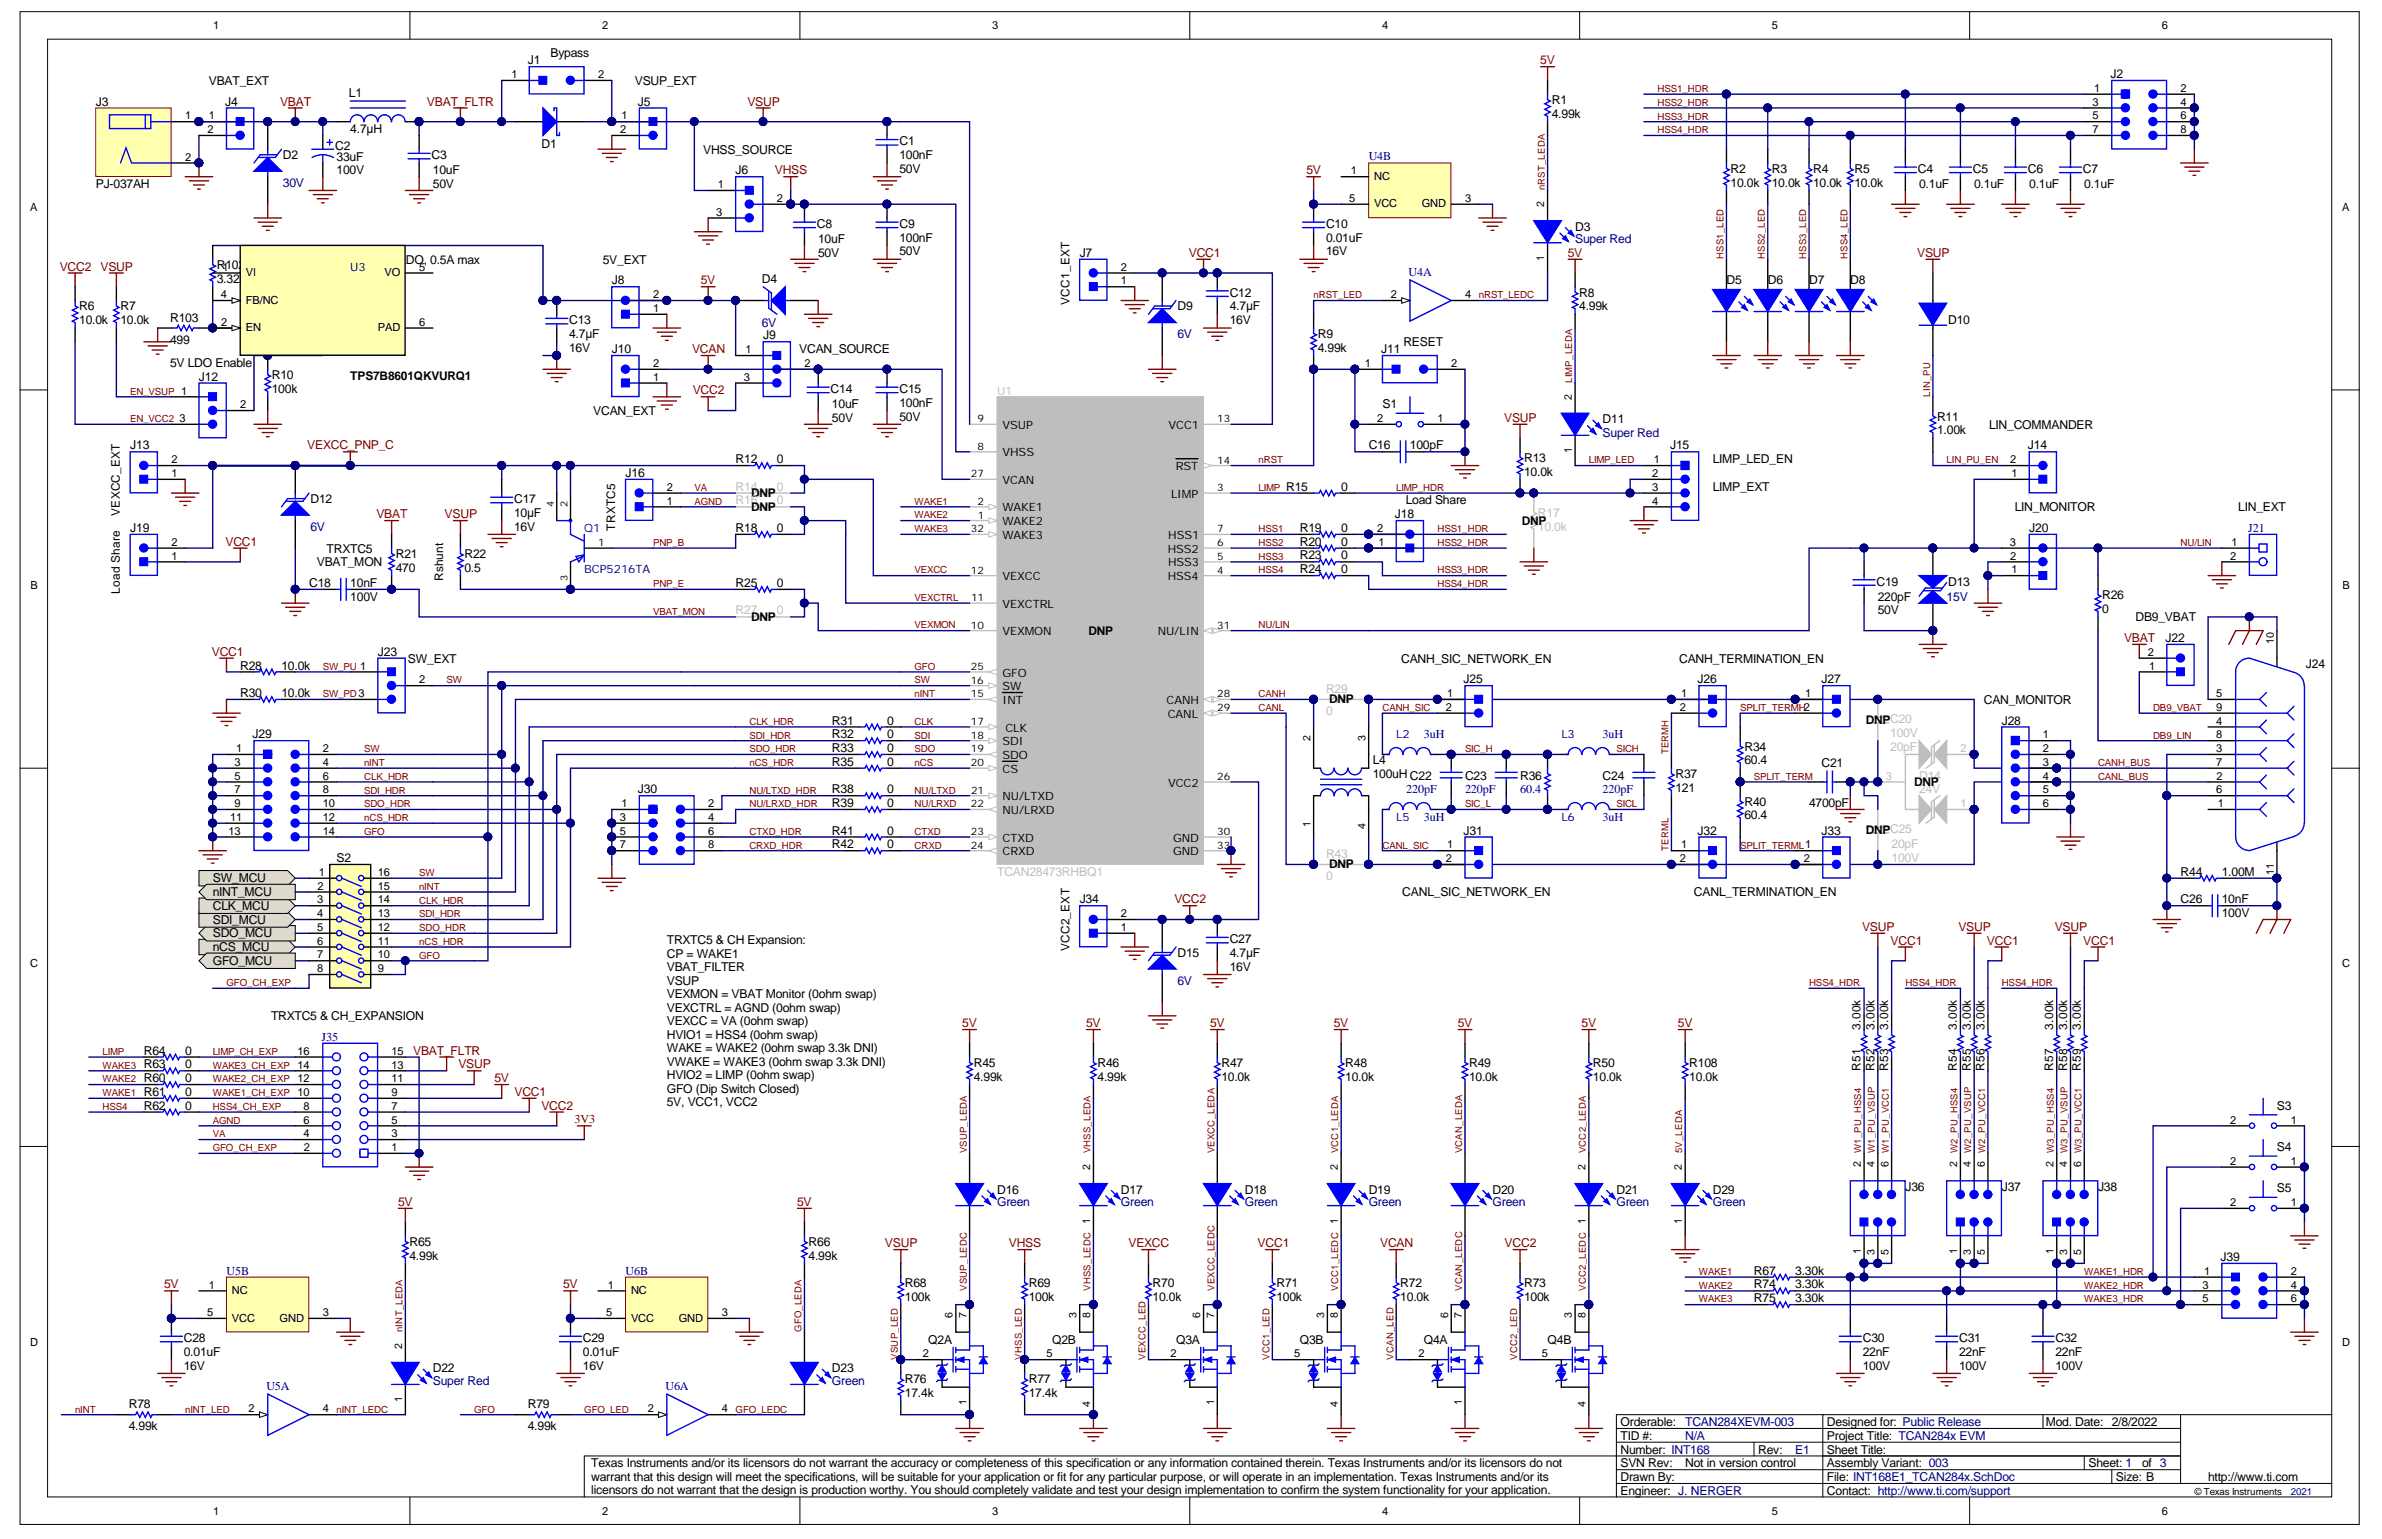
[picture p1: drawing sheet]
<svg xmlns="http://www.w3.org/2000/svg" width="432mm" height="279mm" viewBox="0 0 432 279" stroke-linecap="round" stroke-linejoin="round" font-family="sans-serif">
<defs><g id="words">
<g font-size="2.2">
<text x="95.7" y="11.7">J1</text>
<text x="99.8" y="10.4">Bypass</text>
<text x="37.9" y="15.4">VBAT_EXT</text>
<text x="63.3" y="17.6">L1</text>
<text x="115.1" y="15.4">VSUP_EXT</text>
<text x="382.6" y="14.1">J2</text>
<text x="17.4" y="19.1">J3</text>
<text x="40.8" y="19.1">J4</text>
<text x="115.6" y="19.1">J5</text>
<text x="281.3" y="21.4">4.99k</text>
<text x="281.3" y="18.9">R1</text>
<text x="51.3" y="28.9">D2</text>
<text x="60.8" y="27.1">C2</text>
<text x="61" y="29.1">33uF</text>
<text x="63.5" y="24.1">4.7µH</text>
<text x="78.2" y="28.9">C3</text>
<text x="98.2" y="26.9">D1</text>
<text x="127.5" y="27.9">VHSS_SOURCE</text>
<text x="163" y="28.9">100nF</text>
<text x="163" y="26.4">C1</text>
<text x="17.4" y="34.1">PJ-037AH</text>
<text x="61" y="31.6">100V</text>
<text x="78.5" y="34.1">50V</text>
<text x="78.5" y="31.6">10uF</text>
<text x="133.4" y="31.6">J6</text>
<text x="163" y="31.4">50V</text>
<text x="313.7" y="33.9">10.0k</text>
<text x="313.7" y="31.4">R2</text>
<text x="321.2" y="33.9">10.0k</text>
<text x="321.2" y="31.4">R3</text>
<text x="328.7" y="33.9">10.0k</text>
<text x="328.7" y="31.4">R4</text>
<text x="336.2" y="33.9">10.0k</text>
<text x="336.2" y="31.4">R5</text>
<text x="347.6" y="31.4">C4</text>
<text x="347.9" y="34.1">0.1uF</text>
<text x="357.6" y="31.4">C5</text>
<text x="357.9" y="34.1">0.1uF</text>
<text x="367.6" y="31.4">C6</text>
<text x="367.8" y="34.1">0.1uF</text>
<text x="377.6" y="31.4">C7</text>
<text x="377.8" y="34.1">0.1uF</text>
<text x="148.1" y="41.3">C8</text>
<text x="163" y="41.3">C9</text>
<text x="240.4" y="41.3">C10</text>
<text x="285.5" y="41.8">D3</text>
<text x="69.2" y="47.8">5V L</text>
<text x="73.5" y="47.8">DO, 0.5A max</text>
<text x="109.3" y="47.8">5V_EXT</text>
<text x="148.3" y="46.6">50V</text>
<text x="148.3" y="44.1">10uF</text>
<text x="163" y="43.8">100nF</text>
<text x="163" y="46.3">50V</text>
<text x="195.7" y="46.6">J7</text>
<text x="240.4" y="43.8">0.01uF</text>
<text x="240.4" y="46.3">16V</text>
<text x="39.3" y="51.3">3.32k</text>
<text x="39.3" y="48.8">R1102</text>
<text x="110.9" y="51.6">J8</text>
<text x="138.1" y="51.3">D4</text>
<text x="222.9" y="53.8">C12</text>
<text x="286.3" y="53.8">R8</text>
<text x="313" y="51.6">D5</text>
<text x="320.5" y="51.6">D6</text>
<text x="327.9" y="51.6">D7</text>
<text x="335.4" y="51.6">D8</text>
<text x="14.4" y="58.8">10.0k</text>
<text x="14.4" y="56.3">R6</text>
<text x="21.8" y="58.8">10.0k</text>
<text x="21.8" y="56.3">R7</text>
<text x="30.8" y="58.3">R103</text>
<text x="103.2" y="58.8">C13</text>
<text x="213.4" y="56.3">D9</text>
<text x="222.9" y="56.3">4.7µF</text>
<text x="222.9" y="58.8">16V</text>
<text x="286.3" y="56.3">4.99k</text>
<text x="353.1" y="58.8">D10</text>
<text x="30.8" y="62.3">499</text>
<text x="103.2" y="61.3">4.7µF</text>
<text x="103.2" y="63.8">16V</text>
<text x="110.9" y="64">J10</text>
<text x="138.3" y="61.5">J9</text>
<text x="144.9" y="64">VCAN_SOURCE</text>
<text x="238.9" y="63.8">4.99k</text>
<text x="238.9" y="61.3">R9</text>
<text x="250.4" y="64">J11</text>
<text x="254.4" y="62.8">RESET</text>
<text x="30.9" y="66.5">5V LDO Enable</text>
<text x="36.1" y="69">J12</text>
<text x="49.3" y="71.3">100k</text>
<text x="49.3" y="68.8">R10</text>
<text x="63.5" y="68.9">TPS7B8601QKVURQ1</text>
<text x="150.6" y="71.3">C14</text>
<text x="163" y="71.3">C15</text>
<text x="107.5" y="75.3">VCAN_EXT</text>
<text x="150.8" y="76.5">50V</text>
<text x="150.8" y="74">10uF</text>
<text x="163" y="73.8">100nF</text>
<text x="163" y="76.3">50V</text>
<text x="250.6" y="74">S1</text>
<text x="290.5" y="76.7">D11</text>
<text x="351.1" y="76.3">R11</text>
<text x="360.6" y="77.7">LIN_COMMANDER</text>
<text x="23.6" y="81.5">J13</text>
<text x="133.4" y="84">R12</text>
<text x="140.8" y="84">0</text>
<text x="248.1" y="81.5">C16</text>
<text x="255.6" y="81.5">100pF</text>
<text x="276.3" y="83.7">R13</text>
<text x="302.7" y="81.5">J15</text>
<text x="310.5" y="84">LIMP_LED_EN</text>
<text x="351.1" y="78.7">1.00k</text>
<text x="367.6" y="81.5">J14</text>
<text x="113.4" y="86.5">J16</text>
<text x="233.1" y="89">R15</text>
<text x="243.1" y="89">0</text>
<text x="276.3" y="86.2">10.0k</text>
<text x="310.5" y="89">LIMP_EXT</text>
<text x="56.3" y="91.2">D12</text>
<text x="93.2" y="93.7">10µF</text>
<text x="93.2" y="91.2">C17</text>
<text x="136.2" y="90.1">DNP</text>
<text x="136.2" y="92.6">DNP</text>
<text x="252.8" y="94">J18</text>
<text x="254.8" y="91.5">Load Share</text>
<text x="275.9" y="95.1">DNP</text>
<text x="365.2" y="92.7">LIN_MONITOR</text>
<text x="405.7" y="92.7">LIN_EXT</text>
<text x="23.6" y="96.5">J19</text>
<text x="59.2" y="100.2">TRXTC5</text>
<text x="71.7" y="101.2">R21</text>
<text x="84.2" y="101.2">R22</text>
<text x="93.2" y="96.2">16V</text>
<text x="133.4" y="96.5">R18</text>
<text x="140.8" y="96.5">0</text>
<text x="235.6" y="96.5">R19</text>
<text x="235.6" y="98.9">R20</text>
<text x="235.6" y="101.4">R23</text>
<text x="243.1" y="96.5">0</text>
<text x="243.1" y="98.9">0</text>
<text x="243.1" y="101.4">0</text>
<text x="367.8" y="96.5">J20</text>
<text x="56" y="106.4">C18</text>
<text x="57.4" y="102.7">VBAT_MON</text>
<text x="63.5" y="106.4">10nF</text>
<text x="71.7" y="103.7">470</text>
<text x="84.2" y="103.7">0.5</text>
<text x="133.4" y="106.4">R25</text>
<text x="140.8" y="106.4">0</text>
<text x="235.6" y="103.9">R24</text>
<text x="243.1" y="103.9">0</text>
<text x="340.2" y="106.2">C19</text>
<text x="353.1" y="106.2">D13</text>
<text x="63.5" y="108.9">100V</text>
<text x="136.2" y="112.6">DNP</text>
<text x="340.4" y="111.4">50V</text>
<text x="340.4" y="108.9">220pF</text>
<text x="381.1" y="111.2">0</text>
<text x="381.1" y="108.7">R26</text>
<text x="387.1" y="112.7">DB9_VBAT</text>
<text x="68.5" y="118.9">J23</text>
<text x="197.3" y="115.1">DNP</text>
<text x="392.5" y="116.4">J22</text>
<text x="43.5" y="121.4">R28</text>
<text x="51" y="121.4">10.0k</text>
<text x="73.9" y="120.1">SW_EXT</text>
<text x="254" y="120.1">CANH_SIC_NETWORK_EN</text>
<text x="265.3" y="123.9">J25</text>
<text x="304.4" y="120.1">CANH_TERMINATION_EN</text>
<text x="307.7" y="123.9">J26</text>
<text x="330.2" y="123.9">J27</text>
<text x="418" y="121.1">J24</text>
<text x="43.5" y="126.4">R30</text>
<text x="51" y="126.4">10.0k</text>
<text x="150.8" y="131.4">R31</text>
<text x="160.8" y="131.4">0</text>
<text x="240.9" y="127.5">DNP</text>
<text x="338.2" y="131.3">DNPC20</text>
<text x="359.6" y="127.6">CAN_MONITOR</text>
<text x="362.9" y="131.4">J28</text>
<text x="45.8" y="133.9">J29</text>
<text x="150.8" y="133.9">R32</text>
<text x="150.8" y="136.4">R33</text>
<text x="160.8" y="133.9">0</text>
<text x="160.8" y="136.4">0</text>
<text x="316.2" y="136.1">R34</text>
<text x="115.6" y="143.8">J30</text>
<text x="150.8" y="138.9">R35</text>
<text x="150.8" y="143.8">R38</text>
<text x="160.8" y="138.9">0</text>
<text x="160.8" y="143.8">0</text>
<text x="248.9" y="141.1">100uH C22</text>
<text x="248.9" y="138.6">L4</text>
<text x="265.6" y="141.3">C23</text>
<text x="275.5" y="141.3">R36</text>
<text x="290.5" y="141.3">C24</text>
<text x="303.7" y="143.6">121</text>
<text x="303.7" y="141.1">R37</text>
<text x="316.2" y="138.6">60.4</text>
<text x="330.2" y="139.1">C21</text>
<text x="347" y="142.5">DNP</text>
<text x="150.8" y="146.3">R39</text>
<text x="160.8" y="146.3">0</text>
<text x="316.2" y="148.6">60.4</text>
<text x="316.2" y="146.1">R40</text>
<text x="327.9" y="146.3">4700pF</text>
<text x="150.8" y="151.3">R41</text>
<text x="150.8" y="153.8">R42</text>
<text x="160.8" y="151.3">0</text>
<text x="160.8" y="153.8">0</text>
<text x="265.3" y="151.3">J31</text>
<text x="307.7" y="151.3">J32</text>
<text x="330.2" y="151.3">J33</text>
<text x="338.2" y="151.2">DNPC25</text>
<text x="38.6" y="160">SW_MCU</text>
<text x="61" y="156.3">S2</text>
<text x="240.9" y="157.5">DNP</text>
<text x="395.3" y="158.8">R44</text>
<text x="402.8" y="158.8">1.00M</text>
<text x="38.6" y="167.5">SDI_MCU</text>
<text x="38.6" y="165">CLK_MCU</text>
<text x="38.6" y="162.5">nINT_MCU</text>
<text x="195.7" y="163.8">J34</text>
<text x="254.2" y="162.5">CANL_SIC_NETWORK_EN</text>
<text x="307.1" y="162.5">CANL_TERMINATION_EN</text>
<text x="395.3" y="163.8">C26</text>
<text x="402.8" y="163.8">10nF</text>
<text x="402.8" y="166.3">100V</text>
<text x="38.6" y="172.5">nCS_MCU</text>
<text x="38.6" y="170">SDO_MCU</text>
<text x="120.9" y="171.2">TRXTC5 &amp; CH Expansion:</text>
<text x="120.9" y="173.7">CP = WAKE1</text>
<text x="213.4" y="173.5">D15</text>
<text x="222.9" y="173.5">4.7µF</text>
<text x="222.9" y="171">C27</text>
<text x="38.6" y="175">GFO_MCU</text>
<text x="120.9" y="176.1">VBAT_FILTER</text>
<text x="120.9" y="178.6">VSUP</text>
<text x="222.9" y="176">16V</text>
<text x="49.1" y="185">TRXTC5 &amp; CH_EXPANSION</text>
<text x="120.9" y="181">VEXMON = VBAT Monitor (0ohm swap)</text>
<text x="120.9" y="183.4">VEXCTRL = AGND (0ohm swap)</text>
<text x="120.9" y="185.9">VEXCC = VA (0ohm swap)</text>
<text x="26.1" y="191.2">R64</text>
<text x="33.6" y="191.2">0</text>
<text x="120.9" y="188.3">HVIO1 = HSS4 (0ohm swap)</text>
<text x="120.9" y="190.8">WAKE = WAKE2 (0ohm swap 3.3k DNI)</text>
<text x="26.1" y="196.2">R60</text>
<text x="26.1" y="193.7">R63</text>
<text x="33.6" y="196.2">0</text>
<text x="33.6" y="193.7">0</text>
<text x="120.9" y="193.2">VWAKE = WAKE3 (0ohm swap 3.3k DNI)</text>
<text x="120.9" y="195.7">HVIO2 = LIMP (0ohm swap)</text>
<text x="176.5" y="196">4.99k</text>
<text x="176.5" y="193.5">R45</text>
<text x="199" y="196">4.99k</text>
<text x="199" y="193.5">R46</text>
<text x="221.4" y="196">10.0k</text>
<text x="221.4" y="193.5">R47</text>
<text x="243.9" y="196">10.0k</text>
<text x="243.9" y="193.5">R48</text>
<text x="266.3" y="196">10.0k</text>
<text x="266.3" y="193.5">R49</text>
<text x="288.8" y="196">10.0k</text>
<text x="288.8" y="193.5">R50</text>
<text x="306.2" y="196">10.0k</text>
<text x="306.2" y="193.5">R108</text>
<text x="26.1" y="198.7">R61</text>
<text x="26.1" y="201.2">R62</text>
<text x="33.6" y="198.7">0</text>
<text x="33.6" y="201.2">0</text>
<text x="120.9" y="198.1">GFO (Dip Switch Closed)</text>
<text x="120.9" y="200.6">5V, VCC1, VCC2</text>
<text x="412.8" y="201.2">S3</text>
<text x="412.8" y="208.7">S4</text>
<text x="345.4" y="215.9">J36</text>
<text x="362.9" y="215.9">J37</text>
<text x="380.3" y="215.9">J38</text>
<text x="180.8" y="216.4">D16</text>
<text x="203.2" y="216.4">D17</text>
<text x="225.7" y="216.4">D18</text>
<text x="248.1" y="216.4">D19</text>
<text x="270.6" y="216.4">D20</text>
<text x="293" y="216.4">D21</text>
<text x="310.5" y="216.4">D29</text>
<text x="412.8" y="216.2">S5</text>
<text x="74.2" y="225.9">R65</text>
<text x="146.6" y="225.9">R66</text>
<text x="74.2" y="228.4">4.99k</text>
<text x="146.6" y="228.4">4.99k</text>
<text x="164" y="233.4">R68</text>
<text x="186.5" y="233.4">R69</text>
<text x="208.9" y="233.4">R70</text>
<text x="231.4" y="233.4">R71</text>
<text x="253.8" y="233.4">R72</text>
<text x="276.3" y="233.4">R73</text>
<text x="318" y="231.1">R67</text>
<text x="318" y="233.6">R74</text>
<text x="325.4" y="231.1">3.30k</text>
<text x="325.4" y="233.6">3.30k</text>
<text x="402.5" y="228.6">J39</text>
<text x="164" y="235.9">100k</text>
<text x="186.5" y="235.9">100k</text>
<text x="208.9" y="235.9">10.0k</text>
<text x="231.4" y="235.9">100k</text>
<text x="253.8" y="235.9">10.0k</text>
<text x="276.3" y="235.9">100k</text>
<text x="318" y="236.1">R75</text>
<text x="325.4" y="236.1">3.30k</text>
<text x="33.3" y="245.8">0.01uF</text>
<text x="33.3" y="243.4">C28</text>
<text x="105.7" y="245.8">0.01uF</text>
<text x="105.7" y="243.4">C29</text>
<text x="168.3" y="243.6">Q2A</text>
<text x="190.7" y="243.6">Q2B</text>
<text x="213.2" y="243.6">Q3A</text>
<text x="235.6" y="243.6">Q3B</text>
<text x="258.1" y="243.6">Q4A</text>
<text x="280.5" y="243.6">Q4B</text>
<text x="337.7" y="245.8">22nF</text>
<text x="337.7" y="243.4">C30</text>
<text x="355.1" y="245.8">22nF</text>
<text x="355.1" y="243.4">C31</text>
<text x="372.6" y="245.8">22nF</text>
<text x="372.6" y="243.4">C32</text>
<text x="33.3" y="248.3">16V</text>
<text x="78.5" y="248.8">D22</text>
<text x="105.7" y="248.3">16V</text>
<text x="150.8" y="248.8">D23</text>
<text x="164" y="250.8">R76</text>
<text x="186.5" y="250.8">R77</text>
<text x="337.7" y="248.3">100V</text>
<text x="355.1" y="248.3">100V</text>
<text x="372.6" y="248.3">100V</text>
<text x="23.3" y="255.3">R78</text>
<text x="95.7" y="255.3">R79</text>
<text x="164" y="253.3">17.4k</text>
<text x="186.5" y="253.3">17.4k</text>
<text x="23.3" y="259.3">4.99k</text>
<text x="95.7" y="259.3">4.99k</text>
<text x="293.8" y="263.6">Number: INT168</text>
<text x="293.8" y="261.1">TID #:</text>
<text x="293.8" y="258.6">Orderable:</text>
<text x="318.7" y="263.6">Rev:</text>
<text x="331.2" y="263.6">Sheet Title:</text>
<text x="331.2" y="261.1">Project Title: TCAN284x EVM</text>
<text x="331.2" y="258.6">Designed for: Public Release</text>
<text x="370.8" y="258.6">Mod. Date: 2/8/2022</text>
<text x="107.2" y="266">Texas Instruments and/or its licensors do not warrant the accuracy or completeness of this specification or any information contained therein. Texas Instruments and/or its licensors do not</text>
<text x="107.2" y="268.4">warrant that this design will meet the specifications, will be suitable for your application or fit for any particular purpose, or will operate in an implementation. Texas Instruments and/or its</text>
<text x="293.8" y="268.5">Drawn By:</text>
<text x="293.8" y="266">SVN Rev:</text>
<text x="305.5" y="266">Not in version control</text>
<text x="331.2" y="268.5">File: INT168E1_TCAN284x.SchDoc</text>
<text x="331.2" y="266">Assembly Variant: 003</text>
<text x="378.6" y="266">Sheet: 1</text>
<text x="383.6" y="268.5">Size: B</text>
<text x="388.3" y="266">of 3</text>
<text x="400.3" y="268.5">http://www.ti.com</text>
<text x="107.2" y="270.9">licensors do not warrant that the design is production worthy. You should completely validate and test your design implementation to confirm the system functionality for your application.</text>
<text x="293.8" y="271">Engineer: J. NERGER</text>
<text x="331.2" y="271">Contact: http://www.ti.com/support</text>
</g>
<g font-size="2.2" fill="#800000">
<text x="279.2" y="11.7">5V</text>
<text x="50.8" y="19.1">VBAT</text>
<text x="77.4" y="19.1">VBAT_FLTR</text>
<text x="135.5" y="19.1">VSUP</text>
<text x="140.5" y="31.6">VHSS</text>
<text x="236.8" y="31.6">5V</text>
<text x="215.5" y="46.6">VCC1</text>
<text x="284.2" y="46.6">5V</text>
<text x="347.5" y="46.6">VSUP</text>
<text x="10.8" y="49.1">VCC2</text>
<text x="18.2" y="49.1">VSUP</text>
<text x="127" y="51.6">5V</text>
<text x="125.4" y="64">VCAN</text>
<text x="125.6" y="71.5">VCC2</text>
<text x="272.7" y="76.5">VSUP</text>
<text x="55.7" y="81.5">VEXCC_PNP_C</text>
<text x="68.2" y="94">VBAT</text>
<text x="80.6" y="94">VSUP</text>
<text x="40.9" y="98.9">VCC1</text>
<text x="38.4" y="118.9">VCC1</text>
<text x="385" y="116.4">VBAT</text>
<text x="212.9" y="163.8">VCC2</text>
<text x="337.5" y="168.8">VSUP</text>
<text x="342.7" y="171.3">VCC1</text>
<text x="355" y="168.8">VSUP</text>
<text x="360.2" y="171.3">VCC1</text>
<text x="372.5" y="168.8">VSUP</text>
<text x="377.7" y="171.3">VCC1</text>
<text x="74.9" y="191.2">VBAT_FLTR</text>
<text x="174.4" y="186.2">5V</text>
<text x="196.9" y="186.2">5V</text>
<text x="219.3" y="186.2">5V</text>
<text x="241.8" y="186.2">5V</text>
<text x="264.2" y="186.2">5V</text>
<text x="286.7" y="186.2">5V</text>
<text x="304.2" y="186.2">5V</text>
<text x="83.1" y="193.7">VSUP</text>
<text x="89.6" y="196.2">5V</text>
<text x="93.3" y="198.7">VCC1</text>
<text x="98.1" y="201.2">VCC2</text>
<text x="104.2" y="203.7">3V3</text>
<text x="72.2" y="218.7">5V</text>
<text x="144.5" y="218.7">5V</text>
<text x="160.4" y="226.1">VSUP</text>
<text x="182.9" y="226.1">VHSS</text>
<text x="204.6" y="226.1">VEXCC</text>
<text x="228" y="226.1">VCC1</text>
<text x="250.2" y="226.1">VCAN</text>
<text x="272.8" y="226.1">VCC2</text>
<text x="29.8" y="233.6">5V</text>
<text x="102.1" y="233.6">5V</text>
</g>
<g font-size="2.2" fill="#000080">
<text x="248.1" y="29.1">U4B</text>
<text x="51.3" y="33.9">30V</text>
<text x="285.5" y="44.1">Super Red</text>
<text x="255.3" y="50">U4A</text>
<text x="138.1" y="59.3">6V</text>
<text x="213.4" y="61.3">6V</text>
<text x="290.5" y="79.2">Super Red</text>
<text x="56.3" y="96.2">6V</text>
<text x="407.5" y="96.4">J21</text>
<text x="352.9" y="108.9">15V</text>
<text x="258.1" y="133.8">3uH</text>
<text x="290.5" y="133.8">3uH</text>
<text x="254.9" y="143.8">220pF</text>
<text x="265.6" y="143.8">220pF</text>
<text x="275.5" y="143.8">60.4</text>
<text x="290.5" y="143.8">220pF</text>
<text x="258.1" y="148.8">3uH</text>
<text x="290.5" y="148.8">3uH</text>
<text x="213.4" y="178.5">6V</text>
<text x="58.3" y="188.7">J35</text>
<text x="180.8" y="218.7">Green</text>
<text x="203.2" y="218.7">Green</text>
<text x="225.7" y="218.7">Green</text>
<text x="248.1" y="218.7">Green</text>
<text x="270.6" y="218.7">Green</text>
<text x="293" y="218.7">Green</text>
<text x="310.5" y="218.7">Green</text>
<text x="41.1" y="231.1">U5B</text>
<text x="113.4" y="231.1">U6B</text>
<text x="78.5" y="251.1">Super Red</text>
<text x="150.8" y="251.1">Green</text>
<text x="48.3" y="252.1">U5A</text>
<text x="120.6" y="252.1">U6A</text>
<text x="305.5" y="261.1">N/A</text>
<text x="305.5" y="258.6">TCAN284XEVM-003</text>
<text x="325.4" y="263.6">E1</text>
</g>
<g font-size="2.2" fill="#c0bebc">
<text x="133.4" y="89">R14</text>
<text x="140.8" y="89">0</text>
<text x="133.4" y="91.5">R16</text>
<text x="140.8" y="91.5">0</text>
<text x="278.8" y="93.7">R17</text>
<text x="278.8" y="96.2">10.0k</text>
<text x="133.4" y="111.4">R27</text>
<text x="140.8" y="111.4">0</text>
<text x="240.4" y="125.6">R29</text>
<text x="240.4" y="129.6">0</text>
<text x="342.7" y="133.6">100V</text>
<text x="342.7" y="136.1">20pF</text>
<text x="347.9" y="143.8">24V</text>
<text x="347.9" y="141.3">D14</text>
<text x="240.4" y="155.6">R43</text>
<text x="342.9" y="153.8">20pF</text>
<text x="180.8" y="158.8">TCAN28473RHBQ1</text>
<text x="240.4" y="159.6">0</text>
<text x="342.9" y="156.3">100V</text>
</g>
<g font-size="2.1" fill="#000080">
<text x="63.5" y="49.1">U3</text>
<text x="105.9" y="96.5">Q1</text>
<text x="105.9" y="104">BCP5216TA</text>
<text x="253.1" y="133.9">L2</text>
<text x="283" y="133.9">L3</text>
<text x="253.1" y="148.8">L5</text>
<text x="283" y="148.8">L6</text>
</g>
<g font-size="2.1">
<text x="193.9" y="55.2" transform="rotate(-90 193.9 55.2)">VCC1_EXT</text>
<text x="181.8" y="77.8">VSUP</text>
<text x="211.8" y="77.8">VCC1</text>
<text x="181.8" y="82.8">VHSS</text>
<text x="181.8" y="87.7">VCAN</text>
<text x="213.2" y="85.3">RST</text>
<text x="21.7" y="93.5" transform="rotate(-90 21.7 93.5)">VEXCC_EXT</text>
<text x="181.8" y="92.7">WAKE1</text>
<text x="181.8" y="95.2">WAKE2</text>
<text x="212.3" y="90.2">LIMP</text>
<text x="111.5" y="96.2" transform="rotate(-90 111.5 96.2)">TRXTC5</text>
<text x="181.8" y="97.7">WAKE3</text>
<text x="211.7" y="100.2">HSS2</text>
<text x="211.8" y="97.7">HSS1</text>
<text x="21.7" y="107.6" transform="rotate(-90 21.7 107.6)">Load Share</text>
<text x="80.3" y="105.4" transform="rotate(-90 80.3 105.4)">Rshunt</text>
<text x="181.8" y="105.2">VEXCC</text>
<text x="211.7" y="105.2">HSS4</text>
<text x="211.7" y="102.7">HSS3</text>
<text x="181.8" y="110.2">VEXCTRL</text>
<text x="181.8" y="115.2">VEXMON</text>
<text x="209.9" y="115.2">NU/LIN</text>
<text x="181.8" y="122.7">GFO</text>
<text x="181.8" y="125.2">SW</text>
<text x="181.8" y="127.7">INT</text>
<text x="211.5" y="127.7">CANH</text>
<text x="211.7" y="130.1">CANL</text>
<text x="181.8" y="135.1">SDI</text>
<text x="181.8" y="137.6">SDO</text>
<text x="182.3" y="132.6">CLK</text>
<text x="181.8" y="140.1">CS</text>
<text x="211.7" y="142.6">VCC2</text>
<text x="181.8" y="147.6">NU/LRXD</text>
<text x="181.8" y="145.1">NU/LTXD</text>
<text x="181.8" y="155.1">CRXD</text>
<text x="181.8" y="152.6">CTXD</text>
<text x="212.7" y="155.1">GND</text>
<text x="212.7" y="152.6">GND</text>
<text x="193.9" y="172.5" transform="rotate(-90 193.9 172.5)">VCC2_EXT</text>
<text x="337.3" y="186.7" transform="rotate(-90 337.3 186.7)">3.00k</text>
<text x="339.8" y="186.7" transform="rotate(-90 339.8 186.7)">3.00k</text>
<text x="342.3" y="186.7" transform="rotate(-90 342.3 186.7)">3.00k</text>
<text x="354.7" y="186.7" transform="rotate(-90 354.7 186.7)">3.00k</text>
<text x="357.2" y="186.7" transform="rotate(-90 357.2 186.7)">3.00k</text>
<text x="359.7" y="186.7" transform="rotate(-90 359.7 186.7)">3.00k</text>
<text x="372.2" y="186.7" transform="rotate(-90 372.2 186.7)">3.00k</text>
<text x="374.7" y="186.7" transform="rotate(-90 374.7 186.7)">3.00k</text>
<text x="377.2" y="186.7" transform="rotate(-90 377.2 186.7)">3.00k</text>
<text x="337.3" y="194.2" transform="rotate(-90 337.3 194.2)">R51</text>
<text x="339.8" y="194.2" transform="rotate(-90 339.8 194.2)">R52</text>
<text x="342.3" y="194.2" transform="rotate(-90 342.3 194.2)">R53</text>
<text x="354.7" y="194.2" transform="rotate(-90 354.7 194.2)">R54</text>
<text x="357.2" y="194.2" transform="rotate(-90 357.2 194.2)">R55</text>
<text x="359.7" y="194.2" transform="rotate(-90 359.7 194.2)">R56</text>
<text x="372.2" y="194.2" transform="rotate(-90 372.2 194.2)">R57</text>
<text x="374.7" y="194.2" transform="rotate(-90 374.7 194.2)">R58</text>
<text x="377.2" y="194.2" transform="rotate(-90 377.2 194.2)">R59</text>
</g>
<text font-size="2.1" fill="#c0bebc" x="180.8" y="71.5">U1</text>
<g font-size="2">
<text x="38.6" y="5.3">1</text>
<text x="109.2" y="5.3">2</text>
<text x="179.8" y="5.3">3</text>
<text x="250.5" y="5.3">4</text>
<text x="321.2" y="5.3">5</text>
<text x="391.9" y="5.3">6</text>
<text x="92.7" y="14.2">1</text>
<text x="108.4" y="14.2">2</text>
<text x="379.6" y="16.7">1</text>
<text x="395.3" y="16.7">2</text>
<text x="33.6" y="21.7">1</text>
<text x="37.8" y="21.7">1</text>
<text x="112.7" y="21.7">1</text>
<text x="379.3" y="19.2">3</text>
<text x="379.3" y="21.7">5</text>
<text x="395.3" y="19.2">4</text>
<text x="395.3" y="21.7">6</text>
<text x="33.6" y="29.1">2</text>
<text x="37.6" y="24.1">2</text>
<text x="112.4" y="24.1">2</text>
<text x="379.3" y="24.1">7</text>
<text x="395.3" y="24.1">8</text>
<text x="130.1" y="34.1">1</text>
<text x="244.9" y="31.6">1</text>
<text x="249.1" y="32.6">NC</text>
<text x="5.5" y="38.2">A</text>
<text x="129.8" y="39.1">3</text>
<text x="140.8" y="36.6">2</text>
<text x="244.6" y="36.6">5</text>
<text x="249.1" y="37.6">VCC</text>
<text x="257.7" y="37.6">GND</text>
<text x="265.6" y="36.6">3</text>
<text x="424.6" y="38.2">A</text>
<text x="44.5" y="50.1">VI</text>
<text x="69.7" y="50.1">VO</text>
<text x="76" y="49.1">5</text>
<text x="203.2" y="51.6">1</text>
<text x="203.2" y="49.1">2</text>
<text x="40" y="54.1">4</text>
<text x="40.1" y="59.1">2</text>
<text x="44.5" y="55.1">FB/NC</text>
<text x="76" y="59.1">6</text>
<text x="118.4" y="56.6">1</text>
<text x="118.4" y="54.1">2</text>
<text x="252.1" y="54.1">2</text>
<text x="265.6" y="54.1">4</text>
<text x="44.5" y="60.1">EN</text>
<text x="68.5" y="60.1">PAD</text>
<text x="135.1" y="64">1</text>
<text x="32.8" y="71.5">1</text>
<text x="118.4" y="69">1</text>
<text x="118.4" y="66.5">2</text>
<text x="134.8" y="69">3</text>
<text x="145.8" y="66.5">2</text>
<text x="247.4" y="66.5">1</text>
<text x="263.1" y="66.5">2</text>
<text x="32.5" y="76.5">3</text>
<text x="43.5" y="74">2</text>
<text x="249.6" y="76.5">2</text>
<text x="260.6" y="76.5">1</text>
<text x="31.1" y="86.5">1</text>
<text x="31.1" y="84">2</text>
<text x="120.9" y="89">2</text>
<text x="299.5" y="89">3</text>
<text x="299.5" y="86.5">2</text>
<text x="299.8" y="84">1</text>
<text x="364.4" y="84">2</text>
<text x="364.6" y="86.5">1</text>
<text x="120.9" y="91.5">1</text>
<text x="299.5" y="91.5">4</text>
<text x="31.1" y="101.5">1</text>
<text x="31.1" y="99">2</text>
<text x="249.6" y="96.5">2</text>
<text x="249.9" y="99">1</text>
<text x="364.3" y="99">3</text>
<text x="364.4" y="101.5">2</text>
<text x="404.3" y="101.5">2</text>
<text x="404.5" y="99">1</text>
<text x="5.5" y="106.8">B</text>
<text x="364.6" y="104">1</text>
<text x="424.6" y="106.8">B</text>
<text x="389.3" y="118.9">2</text>
<text x="65.3" y="121.4">1</text>
<text x="76" y="123.9">2</text>
<text x="389.6" y="121.4">1</text>
<text x="65" y="126.4">3</text>
<text x="262.1" y="128.9">2</text>
<text x="262.4" y="126.4">1</text>
<text x="304.5" y="128.9">2</text>
<text x="304.8" y="126.4">1</text>
<text x="327" y="128.9">2</text>
<text x="327.2" y="126.4">1</text>
<text x="401.8" y="131.4">4</text>
<text x="401.8" y="126.4">5</text>
<text x="401.8" y="128.9">9</text>
<text x="42.8" y="136.4">1</text>
<text x="58.5" y="136.4">2</text>
<text x="370.3" y="133.9">1</text>
<text x="370.3" y="136.4">2</text>
<text x="401.8" y="136.4">3</text>
<text x="401.8" y="133.9">8</text>
<text x="42.5" y="138.9">3</text>
<text x="42.5" y="141.4">5</text>
<text x="42.5" y="143.9">7</text>
<text x="58.5" y="138.9">4</text>
<text x="58.5" y="141.4">6</text>
<text x="58.5" y="143.9">8</text>
<text x="370.3" y="143.9">5</text>
<text x="370.3" y="141.4">4</text>
<text x="370.3" y="138.9">3</text>
<text x="401.8" y="143.9">6</text>
<text x="401.8" y="138.9">7</text>
<text x="401.8" y="141.4">2</text>
<text x="41.7" y="148.8">11</text>
<text x="42.5" y="146.4">9</text>
<text x="58.5" y="146.4">10</text>
<text x="58.5" y="148.8">12</text>
<text x="112.4" y="148.8">3</text>
<text x="112.7" y="146.4">1</text>
<text x="128.4" y="146.4">2</text>
<text x="128.4" y="148.8">4</text>
<text x="370.3" y="146.4">6</text>
<text x="402.1" y="146.4">1</text>
<text x="41.4" y="151.3">13</text>
<text x="58.5" y="151.3">14</text>
<text x="112.4" y="151.3">5</text>
<text x="112.4" y="153.8">7</text>
<text x="128.4" y="151.3">6</text>
<text x="128.4" y="153.8">8</text>
<text x="262.4" y="153.8">1</text>
<text x="304.8" y="153.8">1</text>
<text x="327.2" y="153.8">1</text>
<text x="57.5" y="161.3">2</text>
<text x="57.8" y="158.8">1</text>
<text x="68.5" y="161.3">15</text>
<text x="68.5" y="158.8">16</text>
<text x="262.1" y="156.3">2</text>
<text x="304.5" y="156.3">2</text>
<text x="327" y="156.3">2</text>
<text x="57.5" y="163.8">3</text>
<text x="57.5" y="166.3">4</text>
<text x="68.5" y="166.3">13</text>
<text x="68.5" y="163.8">14</text>
<text x="203.2" y="166.3">2</text>
<text x="57.5" y="168.8">5</text>
<text x="57.5" y="171.3">6</text>
<text x="57.5" y="173.8">7</text>
<text x="68.5" y="168.8">12</text>
<text x="68.5" y="173.8">10</text>
<text x="68.5" y="171.3">11</text>
<text x="203.2" y="168.8">1</text>
<text x="5.5" y="175.4">C</text>
<text x="57.5" y="176.3">8</text>
<text x="68.5" y="176.3">9</text>
<text x="424.6" y="175.4">C</text>
<text x="53.9" y="191.2">16</text>
<text x="71" y="191.2">15</text>
<text x="53.9" y="193.7">14</text>
<text x="54" y="196.2">12</text>
<text x="71" y="196.2">11</text>
<text x="71" y="193.7">13</text>
<text x="53.9" y="198.7">10</text>
<text x="55" y="203.7">6</text>
<text x="55" y="201.2">8</text>
<text x="71" y="203.7">5</text>
<text x="71" y="201.2">7</text>
<text x="71" y="198.7">9</text>
<text x="404.3" y="203.7">2</text>
<text x="415.2" y="203.7">1</text>
<text x="55" y="206.2">4</text>
<text x="55" y="208.7">2</text>
<text x="71" y="208.7">1</text>
<text x="71" y="206.2">3</text>
<text x="404.3" y="211.2">2</text>
<text x="415.2" y="211.2">1</text>
<text x="404.3" y="218.7">2</text>
<text x="415.2" y="218.7">1</text>
<text x="37.8" y="233.6">1</text>
<text x="110.2" y="233.6">1</text>
<text x="399.3" y="233.6">3</text>
<text x="399.6" y="231.2">1</text>
<text x="415.2" y="231.2">2</text>
<text x="415.2" y="233.6">4</text>
<text x="37.5" y="238.6">5</text>
<text x="42.1" y="234.6">NC</text>
<text x="42.1" y="239.6">VCC</text>
<text x="50.7" y="239.6">GND</text>
<text x="58.5" y="238.6">3</text>
<text x="109.9" y="238.6">5</text>
<text x="114.4" y="234.6">NC</text>
<text x="114.4" y="239.6">VCC</text>
<text x="123" y="239.6">GND</text>
<text x="130.9" y="238.6">3</text>
<text x="399.3" y="236.1">5</text>
<text x="415.2" y="236.1">6</text>
<text x="5.5" y="244">D</text>
<text x="424.6" y="244">D</text>
<text x="167.3" y="246.1">2</text>
<text x="189.7" y="246.1">5</text>
<text x="212.2" y="246.1">2</text>
<text x="234.6" y="246.1">5</text>
<text x="257.1" y="246.1">2</text>
<text x="279.5" y="246.1">5</text>
<text x="45.1" y="256.1">2</text>
<text x="58.5" y="256.1">4</text>
<text x="117.4" y="256.1">2</text>
<text x="130.9" y="256.1">4</text>
<text x="38.6" y="274.7">1</text>
<text x="109.2" y="274.7">2</text>
<text x="179.8" y="274.7">3</text>
<text x="250.5" y="274.7">4</text>
<text x="321.2" y="274.7">5</text>
<text x="391.9" y="274.7">6</text>
</g>
<g font-size="2" fill="#c0bebc">
<text x="355.4" y="136.4">2</text>
<text x="341.9" y="141.4">3</text>
<text x="355.4" y="146.4">1</text>
</g>
<g font-size="1.9">
<text x="280" y="37.5" transform="rotate(-90 280 37.5)">2</text>
<text x="280" y="47.3" transform="rotate(-90 280 47.3)">1</text>
<text x="177.2" y="76.6">9</text>
<text x="220.7" y="76.6">13</text>
<text x="284.9" y="72.4" transform="rotate(-90 284.9 72.4)">2</text>
<text x="177.2" y="81.6">8</text>
<text x="284.9" y="82.2" transform="rotate(-90 284.9 82.2)">1</text>
<text x="176" y="86.5">27</text>
<text x="220.7" y="84.1">14</text>
<text x="220.7" y="89">3</text>
<text x="177.2" y="91.5">2</text>
<text x="177.2" y="94">1</text>
<text x="108.4" y="99">1</text>
<text x="176" y="96.5">32</text>
<text x="220.7" y="96.5">7</text>
<text x="220.7" y="99">6</text>
<text x="220.7" y="101.5">5</text>
<text x="176" y="104">12</text>
<text x="220.7" y="104">4</text>
<text x="176" y="114">10</text>
<text x="176" y="109">11</text>
<text x="220.7" y="114">31</text>
<text x="412.2" y="116.8" transform="rotate(-90 412.2 116.8)">10</text>
<text x="176" y="124">16</text>
<text x="176" y="121.5">25</text>
<text x="176" y="126.5">15</text>
<text x="176" y="131.4">17</text>
<text x="220.7" y="126.5">28</text>
<text x="220.7" y="128.9">29</text>
<text x="176" y="133.9">18</text>
<text x="176" y="136.4">19</text>
<text x="237.5" y="134.3" transform="rotate(-90 237.5 134.3)">2</text>
<text x="247.5" y="134.3" transform="rotate(-90 247.5 134.3)">3</text>
<text x="176" y="138.9">20</text>
<text x="176" y="143.9">21</text>
<text x="220.7" y="141.4">26</text>
<text x="176" y="146.4">22</text>
<text x="176" y="153.9">24</text>
<text x="176" y="151.4">23</text>
<text x="220.7" y="153.9">33</text>
<text x="220.7" y="151.4">30</text>
<text x="237.5" y="150" transform="rotate(-90 237.5 150)">1</text>
<text x="247.5" y="150.3" transform="rotate(-90 247.5 150.3)">4</text>
<text x="412.2" y="158.6" transform="rotate(-90 412.2 158.6)">11</text>
<text x="197.6" y="212.1" transform="rotate(-90 197.6 212.1)">2</text>
<text x="242.5" y="212.1" transform="rotate(-90 242.5 212.1)">2</text>
<text x="287.4" y="212.1" transform="rotate(-90 287.4 212.1)">2</text>
<text x="304.9" y="212.1" transform="rotate(-90 304.9 212.1)">2</text>
<text x="337.3" y="211.6" transform="rotate(-90 337.3 211.6)">2</text>
<text x="339.8" y="211.6" transform="rotate(-90 339.8 211.6)">4</text>
<text x="342.3" y="211.6" transform="rotate(-90 342.3 211.6)">6</text>
<text x="354.8" y="211.6" transform="rotate(-90 354.8 211.6)">2</text>
<text x="357.3" y="211.6" transform="rotate(-90 357.3 211.6)">4</text>
<text x="359.8" y="211.6" transform="rotate(-90 359.8 211.6)">6</text>
<text x="372.3" y="211.6" transform="rotate(-90 372.3 211.6)">2</text>
<text x="374.7" y="211.6" transform="rotate(-90 374.7 211.6)">4</text>
<text x="377.2" y="211.6" transform="rotate(-90 377.2 211.6)">6</text>
<text x="197.6" y="221.9" transform="rotate(-90 197.6 221.9)">1</text>
<text x="242.5" y="221.9" transform="rotate(-90 242.5 221.9)">1</text>
<text x="287.4" y="221.9" transform="rotate(-90 287.4 221.9)">1</text>
<text x="304.9" y="221.9" transform="rotate(-90 304.9 221.9)">1</text>
<text x="337.3" y="227.4" transform="rotate(-90 337.3 227.4)">1</text>
<text x="339.8" y="227.6" transform="rotate(-90 339.8 227.6)">3</text>
<text x="342.3" y="227.6" transform="rotate(-90 342.3 227.6)">5</text>
<text x="354.8" y="227.4" transform="rotate(-90 354.8 227.4)">1</text>
<text x="357.3" y="227.6" transform="rotate(-90 357.3 227.6)">3</text>
<text x="359.8" y="227.6" transform="rotate(-90 359.8 227.6)">5</text>
<text x="372.3" y="227.4" transform="rotate(-90 372.3 227.4)">1</text>
<text x="374.7" y="227.6" transform="rotate(-90 374.7 227.6)">3</text>
<text x="377.2" y="227.6" transform="rotate(-90 377.2 227.6)">5</text>
<text x="172.7" y="239" transform="rotate(-90 172.7 239)">6</text>
<text x="175.2" y="239" transform="rotate(-90 175.2 239)">7</text>
<text x="195.1" y="239" transform="rotate(-90 195.1 239)">3</text>
<text x="197.6" y="239" transform="rotate(-90 197.6 239)">8</text>
<text x="217.6" y="239" transform="rotate(-90 217.6 239)">6</text>
<text x="220.1" y="239" transform="rotate(-90 220.1 239)">7</text>
<text x="240" y="239" transform="rotate(-90 240 239)">3</text>
<text x="242.5" y="239" transform="rotate(-90 242.5 239)">8</text>
<text x="262.5" y="239" transform="rotate(-90 262.5 239)">6</text>
<text x="265" y="239" transform="rotate(-90 265 239)">7</text>
<text x="284.9" y="239" transform="rotate(-90 284.9 239)">3</text>
<text x="287.4" y="239" transform="rotate(-90 287.4 239)">8</text>
<text x="72.9" y="244.5" transform="rotate(-90 72.9 244.5)">2</text>
<text x="72.9" y="254.3" transform="rotate(-90 72.9 254.3)">1</text>
<text x="175.2" y="254.8" transform="rotate(-90 175.2 254.8)">1</text>
<text x="197.6" y="255.1" transform="rotate(-90 197.6 255.1)">4</text>
<text x="220.1" y="254.8" transform="rotate(-90 220.1 254.8)">1</text>
<text x="242.5" y="255.1" transform="rotate(-90 242.5 255.1)">4</text>
<text x="265" y="254.8" transform="rotate(-90 265 254.8)">1</text>
<text x="287.4" y="255.1" transform="rotate(-90 287.4 255.1)">4</text>
</g>
<g font-size="1.8" fill="#800000">
<text x="300.5" y="16.7">HSS1_HDR</text>
<text x="300.5" y="21.7">HSS3_HDR</text>
<text x="300.5" y="19.2">HSS2_HDR</text>
<text x="300.5" y="24.2">HSS4_HDR</text>
<text x="238.1" y="54.1">nRST_LED</text>
<text x="268.1" y="54.1">nRST_LEDC</text>
<text x="51" y="64.1">EN</text>
<text x="23.6" y="71.6">EN_VSUP</text>
<text x="23.6" y="76.5">EN_VCC2</text>
<text x="125.9" y="89">VA</text>
<text x="228.2" y="89">LIMP</text>
<text x="228.2" y="84">nRST</text>
<text x="253.1" y="89">LIMP_HDR</text>
<text x="288" y="84">LIMP_LED</text>
<text x="352.9" y="84">LIN_PU_EN</text>
<text x="125.9" y="91.5">AGND</text>
<text x="165.8" y="91.5">WAKE1</text>
<text x="165.8" y="94">WAKE2</text>
<text x="118.4" y="99">PNP_B</text>
<text x="165.8" y="96.5">WAKE3</text>
<text x="228.2" y="96.5">HSS1</text>
<text x="228.2" y="99">HSS2</text>
<text x="228.2" y="101.5">HSS3</text>
<text x="260.6" y="96.5">HSS1_HDR</text>
<text x="260.6" y="99">HSS2_HDR</text>
<text x="395.3" y="99">NU/LIN</text>
<text x="118.4" y="106.5">PNP_E</text>
<text x="165.8" y="104">VEXCC</text>
<text x="228.2" y="104">HSS4</text>
<text x="260.6" y="104">HSS3_HDR</text>
<text x="260.6" y="106.5">HSS4_HDR</text>
<text x="118.4" y="111.5">VBAT_MON</text>
<text x="165.8" y="109">VEXCTRL</text>
<text x="165.8" y="114">VEXMON</text>
<text x="228.2" y="114">NU/LIN</text>
<text x="58.5" y="121.4">SW_PU</text>
<text x="81" y="123.9">SW</text>
<text x="165.8" y="121.4">GFO</text>
<text x="165.8" y="123.9">SW</text>
<text x="58.5" y="126.4">SW_PD</text>
<text x="135.9" y="131.4">CLK_HDR</text>
<text x="165.8" y="131.4">CLK</text>
<text x="165.8" y="126.4">nINT</text>
<text x="228.2" y="126.4">CANH</text>
<text x="228.2" y="128.9">CANL</text>
<text x="250.6" y="128.9">CANH_SIC</text>
<text x="315.5" y="128.9">SPLIT_TERMH</text>
<text x="390.3" y="128.9">DB9_VBAT</text>
<text x="66" y="136.4">SW</text>
<text x="135.9" y="133.9">SDI_HDR</text>
<text x="135.9" y="136.4">SDO_HDR</text>
<text x="165.8" y="133.9">SDI</text>
<text x="165.8" y="136.4">SDO</text>
<text x="265.6" y="136.4">SIC_H</text>
<text x="293" y="136.4">SICH</text>
<text x="390.3" y="133.9">DB9_LIN</text>
<text x="66" y="141.4">CLK_HDR</text>
<text x="66" y="143.9">SDI_HDR</text>
<text x="66" y="138.9">nINT</text>
<text x="135.9" y="138.9">nCS_HDR</text>
<text x="135.9" y="143.9">NU/LTXD_HDR</text>
<text x="165.8" y="138.9">nCS</text>
<text x="165.8" y="143.9">NU/LTXD</text>
<text x="318" y="141.4">SPLIT_TERM</text>
<text x="380.3" y="138.9">CANH_BUS</text>
<text x="380.3" y="141.4">CANL_BUS</text>
<text x="66" y="146.4">SDO_HDR</text>
<text x="66" y="148.9">nCS_HDR</text>
<text x="135.9" y="146.4">NU/LRXD_HDR</text>
<text x="165.8" y="146.4">NU/LRXD</text>
<text x="265.6" y="146.4">SIC_L</text>
<text x="293" y="146.4">SICL</text>
<text x="66" y="151.4">GFO</text>
<text x="135.9" y="151.4">CTXD_HDR</text>
<text x="135.9" y="153.9">CRXD_HDR</text>
<text x="165.8" y="151.4">CTXD</text>
<text x="165.8" y="153.9">CRXD</text>
<text x="250.6" y="153.9">CANL_SIC</text>
<text x="315.5" y="153.9">SPLIT_TERML</text>
<text x="76" y="158.8">SW</text>
<text x="76" y="161.3">nINT</text>
<text x="76" y="163.8">CLK_HDR</text>
<text x="76" y="166.3">SDI_HDR</text>
<text x="76" y="168.8">SDO_HDR</text>
<text x="76" y="171.3">nCS_HDR</text>
<text x="76" y="173.8">GFO</text>
<text x="41.1" y="178.8">GFO_CH_EXP</text>
<text x="327.9" y="178.8">HSS4_HDR</text>
<text x="345.4" y="178.8">HSS4_HDR</text>
<text x="362.9" y="178.8">HSS4_HDR</text>
<text x="18.6" y="191.3">LIMP</text>
<text x="38.6" y="191.3">LIMP_CH_EXP</text>
<text x="18.6" y="196.3">WAKE2</text>
<text x="18.6" y="193.8">WAKE3</text>
<text x="38.6" y="196.3">WAKE2_CH_EXP</text>
<text x="38.6" y="193.8">WAKE3_CH_EXP</text>
<text x="18.6" y="201.2">HSS4</text>
<text x="18.6" y="198.8">WAKE1</text>
<text x="38.6" y="203.7">AGND</text>
<text x="38.6" y="201.2">HSS4_CH_EXP</text>
<text x="38.6" y="198.8">WAKE1_CH_EXP</text>
<text x="38.6" y="206.2">VA</text>
<text x="38.6" y="208.7">GFO_CH_EXP</text>
<text x="308" y="231.2">WAKE1</text>
<text x="308" y="233.7">WAKE2</text>
<text x="377.8" y="231.2">WAKE1_HDR</text>
<text x="377.8" y="233.7">WAKE2_HDR</text>
<text x="308" y="236.2">WAKE3</text>
<text x="377.8" y="236.2">WAKE3_HDR</text>
<text x="13.6" y="256.1">nINT</text>
<text x="33.6" y="256.1">nINT_LED</text>
<text x="61" y="256.1">nINT_LEDC</text>
<text x="86" y="256.1">GFO</text>
<text x="105.9" y="256.1">GFO_LED</text>
<text x="133.4" y="256.1">GFO_LEDC</text>
</g>
<g font-size="1.8">
<text x="100.4" y="91.9" transform="rotate(-90 100.4 91.9)">4</text>
<text x="102.9" y="91.9" transform="rotate(-90 102.9 91.9)">2</text>
<text x="102.9" y="105.4" transform="rotate(-90 102.9 105.4)">3</text>
<text x="397.8" y="271.1">© Texas Instruments</text>
</g>
<text font-size="1.8" fill="#000080" x="415.2" y="271.1">2021</text>
<g font-size="1.7" fill="#800000">
<text x="280" y="34.5" transform="rotate(-90 280 34.5)">nRST_LEDA</text>
<text x="312.5" y="47" transform="rotate(-90 312.5 47)">HSS1_LED</text>
<text x="319.9" y="47" transform="rotate(-90 319.9 47)">HSS2_LED</text>
<text x="327.4" y="47" transform="rotate(-90 327.4 47)">HSS3_LED</text>
<text x="334.9" y="47" transform="rotate(-90 334.9 47)">HSS4_LED</text>
<text x="285" y="69.5" transform="rotate(-90 285 69.5)">LIMP_LEDA</text>
<text x="349.9" y="71.9" transform="rotate(-90 349.9 71.9)">LIN_PU</text>
<text x="302.5" y="136.8" transform="rotate(-90 302.5 136.8)">TERMH</text>
<text x="302.5" y="154.3" transform="rotate(-90 302.5 154.3)">TERML</text>
<text x="175.2" y="209.1" transform="rotate(-90 175.2 209.1)">VSUP_LEDA</text>
<text x="197.7" y="209.1" transform="rotate(-90 197.7 209.1)">VHSS_LEDA</text>
<text x="220.1" y="209.1" transform="rotate(-90 220.1 209.1)">VEXCC_LEDA</text>
<text x="242.6" y="209.1" transform="rotate(-90 242.6 209.1)">VCC1_LEDA</text>
<text x="265.1" y="209.1" transform="rotate(-90 265.1 209.1)">VCAN_LEDA</text>
<text x="287.5" y="209.1" transform="rotate(-90 287.5 209.1)">VCC2_LEDA</text>
<text x="305" y="209.1" transform="rotate(-90 305 209.1)">5V_LEDA</text>
<text x="337.4" y="209.1" transform="rotate(-90 337.4 209.1)">W1_PU_HSS4</text>
<text x="339.9" y="209.1" transform="rotate(-90 339.9 209.1)">W1_PU_VSUP</text>
<text x="342.4" y="209.1" transform="rotate(-90 342.4 209.1)">W1_PU_VCC1</text>
<text x="354.9" y="209.1" transform="rotate(-90 354.9 209.1)">W2_PU_HSS4</text>
<text x="357.4" y="209.1" transform="rotate(-90 357.4 209.1)">W2_PU_VSUP</text>
<text x="359.8" y="209.1" transform="rotate(-90 359.8 209.1)">W2_PU_VCC1</text>
<text x="372.3" y="209.1" transform="rotate(-90 372.3 209.1)">W3_PU_HSS4</text>
<text x="374.8" y="209.1" transform="rotate(-90 374.8 209.1)">W3_PU_VSUP</text>
<text x="377.3" y="209.1" transform="rotate(-90 377.3 209.1)">W3_PU_VCC1</text>
<text x="175.2" y="234.1" transform="rotate(-90 175.2 234.1)">VSUP_LEDC</text>
<text x="197.7" y="234.1" transform="rotate(-90 197.7 234.1)">VHSS_LEDC</text>
<text x="220.1" y="234.1" transform="rotate(-90 220.1 234.1)">VEXCC_LEDC</text>
<text x="242.6" y="234.1" transform="rotate(-90 242.6 234.1)">VCC1_LEDC</text>
<text x="265.1" y="234.1" transform="rotate(-90 265.1 234.1)">VCAN_LEDC</text>
<text x="287.5" y="234.1" transform="rotate(-90 287.5 234.1)">VCC2_LEDC</text>
<text x="73" y="241.5" transform="rotate(-90 73 241.5)">nINT_LEDA</text>
<text x="145.3" y="241.5" transform="rotate(-90 145.3 241.5)">GFO_LEDA</text>
<text x="162.8" y="246.5" transform="rotate(-90 162.8 246.5)">VSUP_LED</text>
<text x="185.2" y="246.5" transform="rotate(-90 185.2 246.5)">VHSS_LED</text>
<text x="207.7" y="246.5" transform="rotate(-90 207.7 246.5)">VEXCC_LED</text>
<text x="230.1" y="246.5" transform="rotate(-90 230.1 246.5)">VCC1_LED</text>
<text x="252.6" y="246.5" transform="rotate(-90 252.6 246.5)">VCAN_LED</text>
<text x="275" y="246.5" transform="rotate(-90 275 246.5)">VCC2_LED</text>
</g>
</g></defs>
<g fill="#fff" stroke="#000" stroke-width=".18">
<path d="M3.6 2.1h424.1v274.3h-424.1z"/>
<path d="M8.6 7.1h414.1v264.3h-414.1z"/>
</g>
<g fill="none" stroke="#000" stroke-width=".18">
<path d="M74.3 2.1v5M145 2.1v5M215.7 2.1v5M286.4 2.1v5M357 2.1v5M3.6 70.7h5M422.7 70.7h5M3.6 139.3h5M422.7 139.3h5M3.6 207.9h5M422.7 207.9h5M293 259h102.3"/>
<path d="M330.4 256.5h-37.4v15M370.3 256.5v2.5M395.3 256.5v12.5M422.7 256.5h-92.3v15M74.3 271.5v5M145 271.5v5M215.7 271.5v5M286.4 271.5v5M293 269h129.7M293 266.5h102.3M293 261.5h102.3M318 261.5v2.5"/>
<path d="M357 271.5v5M377.8 264v2.5M382.8 266.5v2.5M395.3 264h-289.4v7.5"/>
</g>
<path d="M180.8 71.9h37.3v84.8h-37.3z" fill="#c0bebc" stroke="#c0bebc" stroke-width=".25"/>
<path d="M218.2 76.9h5M175.8 91.9h5M218.2 141.8h5" fill="none" stroke="#c0bebc" stroke-width=".25"/>
<path d="M179.3 91.4l1.5 .5-1.5 .5z" fill="#fff"/>
<path d="M179.3 91.4l1.5 .5-1.5 .5z" fill="none" stroke="#c0bebc" stroke-width=".18"/>
<path d="M175.8 94.4h5" fill="none" stroke="#c0bebc" stroke-width=".25"/>
<path d="M179.3 93.9l1.5 .5-1.5 .5z" fill="#fff"/>
<path d="M179.3 93.9l1.5 .5-1.5 .5z" fill="none" stroke="#c0bebc" stroke-width=".18"/>
<path d="M175.8 96.9h5" fill="none" stroke="#c0bebc" stroke-width=".25"/>
<path d="M179.3 96.4l1.5 .5-1.5 .5z" fill="#fff"/>
<path d="M179.3 96.4l1.5 .5-1.5 .5z" fill="none" stroke="#c0bebc" stroke-width=".18"/>
<path d="M218.2 96.9h5M218.2 99.4h5M218.2 101.9h5M218.2 104.4h5M218.2 114.3h5" fill="none" stroke="#c0bebc" stroke-width=".25"/>
<path d="M218.2 114.3l1.5-.5v1z" fill="#fff"/>
<path d="M218.2 114.3l1.5-.5v1z" fill="none" stroke="#c0bebc" stroke-width=".18"/>
<path d="M219.9 113.8l1.5 .5-1.5 .5z" fill="#fff"/>
<path d="M219.9 113.8l1.5 .5-1.5 .5z" fill="none" stroke="#c0bebc" stroke-width=".18"/>
<path d="M175.8 146.8h5" fill="none" stroke="#c0bebc" stroke-width=".25"/>
<path d="M179.3 146.8l1.5-.5v1z" fill="#fff"/>
<path d="M179.3 146.8l1.5-.5v1z" fill="none" stroke="#c0bebc" stroke-width=".18"/>
<path d="M175.8 144.3h5" fill="none" stroke="#c0bebc" stroke-width=".25"/>
<path d="M179.3 143.8l1.5 .5-1.5 .5z" fill="#fff"/>
<path d="M179.3 143.8l1.5 .5-1.5 .5z" fill="none" stroke="#c0bebc" stroke-width=".18"/>
<path d="M175.8 139.3h5" fill="none" stroke="#c0bebc" stroke-width=".25"/>
<path d="M179.3 138.8l1.5 .5-1.5 .5z" fill="#fff"/>
<path d="M179.3 138.8l1.5 .5-1.5 .5z" fill="none" stroke="#c0bebc" stroke-width=".18"/>
<path d="M181.8 138h1.3M183.2 138h1.3" fill="none" stroke="#000" stroke-width=".25"/>
<path d="M175.8 126.8h5" fill="none" stroke="#c0bebc" stroke-width=".25"/>
<path d="M179.3 126.8l1.5-.5v1z" fill="#fff"/>
<path d="M179.3 126.8l1.5-.5v1z" fill="none" stroke="#c0bebc" stroke-width=".18"/>
<path d="M181.8 125.6h.7M182.6 125.6h1.4M184.1 125.6h1.3" fill="none" stroke="#000" stroke-width=".25"/>
<path d="M218.2 84.4h5" fill="none" stroke="#c0bebc" stroke-width=".25"/>
<path d="M218.2 83.9l1.5 .5-1.5 .5z" fill="#fff"/>
<path d="M218.2 83.9l1.5 .5-1.5 .5z" fill="none" stroke="#c0bebc" stroke-width=".18"/>
<path d="M213.2 83.2h2.6M216 83.2h1.2" fill="none" stroke="#000" stroke-width=".25"/>
<path d="M218.2 126.8h5" fill="none" stroke="#c0bebc" stroke-width=".25"/>
<path d="M218.2 126.8l1.5-.5v1z" fill="#fff"/>
<path d="M218.2 126.8l1.5-.5v1z" fill="none" stroke="#c0bebc" stroke-width=".18"/>
<path d="M219.9 126.3l1.5 .5-1.5 .5z" fill="#fff"/>
<path d="M219.9 126.3l1.5 .5-1.5 .5z" fill="none" stroke="#c0bebc" stroke-width=".18"/>
<path d="M218.2 129.3h5" fill="none" stroke="#c0bebc" stroke-width=".25"/>
<path d="M218.2 129.3l1.5-.5v1z" fill="#fff"/>
<path d="M218.2 129.3l1.5-.5v1z" fill="none" stroke="#c0bebc" stroke-width=".18"/>
<path d="M219.9 128.8l1.5 .5-1.5 .5z" fill="#fff"/>
<path d="M180.8 131.3l1 .5-1 .5M219.9 128.8l1.5 .5-1.5 .5z" fill="none" stroke="#c0bebc" stroke-width=".18"/>
<path d="M175.8 131.8h5" fill="none" stroke="#c0bebc" stroke-width=".25"/>
<path d="M179.3 131.3l1.5 .5-1.5 .5z" fill="#fff"/>
<path d="M179.3 131.3l1.5 .5-1.5 .5z" fill="none" stroke="#c0bebc" stroke-width=".18"/>
<path d="M175.8 154.3h5" fill="none" stroke="#c0bebc" stroke-width=".25"/>
<path d="M179.3 154.3l1.5-.5v1z" fill="#fff"/>
<path d="M179.3 154.3l1.5-.5v1z" fill="none" stroke="#c0bebc" stroke-width=".18"/>
<path d="M175.8 151.8h5" fill="none" stroke="#c0bebc" stroke-width=".25"/>
<path d="M179.3 151.3l1.5 .5-1.5 .5z" fill="#fff"/>
<path d="M179.3 151.3l1.5 .5-1.5 .5z" fill="none" stroke="#c0bebc" stroke-width=".18"/>
<path d="M175.8 121.8h5" fill="none" stroke="#c0bebc" stroke-width=".25"/>
<path d="M179.3 121.8l1.5-.5v1z" fill="#fff"/>
<path d="M179.3 121.8l1.5-.5v1z" fill="none" stroke="#c0bebc" stroke-width=".18"/>
<path d="M218.2 89.4h5M175.8 134.3h5" fill="none" stroke="#c0bebc" stroke-width=".25"/>
<path d="M179.3 133.8l1.5 .5-1.5 .5z" fill="#fff"/>
<path d="M179.3 133.8l1.5 .5-1.5 .5z" fill="none" stroke="#c0bebc" stroke-width=".18"/>
<path d="M175.8 136.8h5" fill="none" stroke="#c0bebc" stroke-width=".25"/>
<path d="M179.3 136.8l1.5-.5v1z" fill="#fff"/>
<path d="M179.3 136.8l1.5-.5v1z" fill="none" stroke="#c0bebc" stroke-width=".18"/>
<path d="M175.8 124.3h5" fill="none" stroke="#c0bebc" stroke-width=".25"/>
<path d="M179.3 123.8l1.5 .5-1.5 .5z" fill="#fff"/>
<path d="M179.3 123.8l1.5 .5-1.5 .5z" fill="none" stroke="#c0bebc" stroke-width=".18"/>
<path d="M175.8 76.9h5M175.8 86.9h5M175.8 81.9h5M175.8 104.4h5M175.8 109.4h5M175.8 114.3h5M347.9 136.8h-2.5v10h2.5M218.2 154.3h5M218.2 151.8h5M340.4 141.8h5M352.9 146.8h5" fill="none" stroke="#c0bebc" stroke-width=".25"/>
<g fill="#000080" stroke="#000080" stroke-width=".18">
<circle cx="223.1" cy="154.2" r=".72"/>
<circle cx="335.4" cy="141.8" r=".72"/>
<circle cx="315.4" cy="141.8" r=".72"/>
<circle cx="248.1" cy="126.8" r=".72"/>
<circle cx="238.1" cy="126.8" r=".72"/>
<circle cx="248.1" cy="156.7" r=".72"/>
<circle cx="238.1" cy="156.7" r=".72"/>
<circle cx="357.8" cy="146.7" r=".72"/>
<circle cx="340.4" cy="141.8" r=".72"/>
</g>
<path d="M220.7 156.7h5M221.4 157.5h3.5M222.2 158.2h2M222.9 159h.5M223.2 154.3v2.4" fill="none" stroke="#800000" stroke-width=".25"/>
<path d="M238.1 131.8v7.5h1.3M248.1 131.8v7.5h-1.2M315.5 131.8v2.5M315.5 139.3v5M239.4 144.3h-1.3v7.5M246.9 144.3h1.2v7.5M315.5 149.3v2.5M327.9 141.8h2.5M332.9 141.8h2.5" fill="none" stroke="#000" stroke-width=".25"/>
<g fill="none" stroke="#00f" stroke-width=".25">
<path d="M241.8 139.3a1.22 1.22 0 0 1-1.2 1.2 1.22 1.22 0 0 1-1.2-1.2M244.3 139.3a1.22 1.22 0 0 1-1.2 1.2 1.22 1.22 0 0 1-1.2-1.2M246.8 139.3a1.22 1.22 0 0 1-1.2 1.2 1.22 1.22 0 0 1-1.2-1.2M315.5 134.3v1l.5 .2-1 .5 1 .5-1 .5 1 .5-1 .5 .5 .3v1M331.2 139.8v4M332.2 139.8v4M239.4 142.3h7.5M239.4 141.3h7.5M241.8 144.3a1.22 1.22 0 0 0-1.2-1.3 1.22 1.22 0 0 0-1.2 1.3M244.3 144.3a1.22 1.22 0 0 0-1.2-1.3 1.22 1.22 0 0 0-1.2 1.3M246.8 144.3a1.22 1.22 0 0 0-1.2-1.3 1.22 1.22 0 0 0-1.2 1.3M315.5 144.3v1l.5 .2-1 .5 1 .5-1 .5 1 .5-1 .5 .5 .3v1"/>
<path d="M330.4 141.8h.8M332.2 141.8h.7"/>
</g>
<path d="M238.1 126.8v5M248.1 126.8v5M325.4 129.3h-9.9v2.5M238.1 151.8v4.9M248.1 151.8v4.9M315.5 151.8v2.5h9.9M315.5 141.8h12.4" fill="none" stroke="#000080" stroke-width=".25"/>
<path d="M352.9 144.3v5l-2.3-2.5z" fill="#c0bebc"/>
<path d="M352.9 144.3v5l-2.3-2.5z" fill="none" stroke="#c0bebc" stroke-width=".25"/>
<path d="M347.9 144.3l2.2 2.5-2.2 2.5z" fill="#c0bebc"/>
<path d="M352.9 136.8h5M347.9 144.3l2.2 2.5-2.2 2.5zM350.6 145v3.1l-1.5 1.2M351.6 144.3l-1.5 1.1v3.1" fill="none" stroke="#c0bebc" stroke-width=".25"/>
<circle cx="357.8" cy="136.8" r=".72" fill="#000080" stroke="#000080" stroke-width=".18"/>
<path d="M352.9 134.3v5l-2.3-2.5z" fill="#c0bebc"/>
<path d="M352.9 134.3v5l-2.3-2.5z" fill="none" stroke="#c0bebc" stroke-width=".25"/>
<path d="M347.9 134.3l2.2 2.5-2.2 2.5z" fill="#c0bebc"/>
<path d="M347.9 134.3l2.2 2.5-2.2 2.5zM350.6 135v3.2l-1.5 1.1M351.6 134.3l-1.5 1.1v3.1" fill="none" stroke="#c0bebc" stroke-width=".25"/>
<g fill="#000080" stroke="#000080" stroke-width=".18">
<circle cx="357.8" cy="146.7" r=".72"/>
<circle cx="340.4" cy="141.8" r=".72"/>
<circle cx="357.8" cy="136.8" r=".72"/>
<circle cx="412.7" cy="164.2" r=".72"/>
<circle cx="407.7" cy="111.8" r=".72"/>
<circle cx="392.8" cy="164.2" r=".72"/>
<circle cx="325.4" cy="156.7" r=".72"/>
<circle cx="340.4" cy="156.7" r=".72"/>
<circle cx="340.4" cy="126.8" r=".72"/>
<circle cx="325.4" cy="126.8" r=".72"/>
<circle cx="372.8" cy="139.3" r=".72"/>
<circle cx="372.8" cy="141.8" r=".72"/>
<circle cx="412.7" cy="159.2" r=".72"/>
<circle cx="335.4" cy="141.8" r=".72"/>
<circle cx="350.4" cy="99.4" r=".72"/>
<circle cx="350.4" cy="114.3" r=".72"/>
</g>
<g fill="none" stroke="#800000" stroke-width=".25">
<path d="M404 116.8l1.3-2.5h5l-1.3 2.5M407.8 111.9v2.4l-1.3 2.5M332.9 146.8h5M333.7 147.5h3.5M334.4 148.3h2M335.2 149h.5M335.4 144.3v2.5M390.3 166.7h5M391 167.5h3.5M391.8 168.2h2M392.5 169h.5M392.8 164.2v2.5"/>
<path d="M409 169.2l1.3-2.5h4.9l-1.2 2.5M412.8 164.2v2.5l-1.3 2.5"/>
</g>
<path d="M412.8 111.9h-12.5v14.9M325.4 126.8h32.5v10M372.8 139.3h27.5M380.3 134.3h17.5M335.4 141.8v2.5M357.9 146.8v9.9h-32.5M372.8 141.8h27.5" fill="none" stroke="#000080" stroke-width=".25"/>
<g fill="none" stroke="#000" stroke-width=".25">
<path d="M350.4 99.4v5M350.4 109.4v4.9M412.8 114.3v6.5M400.3 136.8h5M400.3 131.8h5M400.3 126.8h5M400.3 139.3h5M400.3 134.3h5M400.3 129.3h5M395.3 159.2h2.5M400.3 146.8h5M400.3 141.8h5"/>
<path d="M400.3 144.3h5M402.8 159.2h2.5M412.8 152.8v6.4"/>
</g>
<g fill="none" stroke="#00f" stroke-width=".25">
<path d="M405 136.8h4.5M405.3 129.3h9.4M405.3 131.8h4.5M405.3 126.8h4.5M405.3 134.3h9.4M405.3 139.3h9.4M410.9 125.6l-1.3 1.2 1.3 1.3M410.9 130.6l-1.3 1.2 1.3 1.3M410.9 135.5l-1.3 1.3 1.3 1.2M415.8 128.1l-1.2 1.2 1.2 1.3M415.8 133.1l-1.2 1.2 1.2 1.2M415.8 138l-1.2 1.3 1.2 1.2"/>
<path d="M417.7 124.3a2.45 2.45 0 0 0-1.8-2.4l-8.1-2.6a2.47 2.47 0 0 0-2.5 2.5v30a2.47 2.47 0 0 0 2.5 2.4M417.7 124.3v25M397.8 159.2h1l.2-.5 .5 1 .5-1 .5 1 .5-1 .5 1 .3-.5h1M405.3 141.8h4.5M405.3 144.3h9.4M405.3 146.8h4.5M410.9 140.5l-1.3 1.3 1.3 1.2M410.9 145.5l-1.3 1.3 1.3 1.2M415.8 143l-1.2 1.3 1.2 1.2M417.7 149.3a2.47 2.47 0 0 1-1.8 2.3l-8.1 2.7"/>
</g>
<path d="M347.9 104.4h5l-2.5 2.2z" fill="#00f"/>
<path d="M347.9 104.4h5l-2.5 2.2z" fill="none" stroke="#00f" stroke-width=".25"/>
<path d="M347.9 109.4l2.5-2.3 2.5 2.3z" fill="#00f"/>
<path d="M335.9 105.1h4M335.9 106.1h4M337.9 104.4v.7M337.9 106.1v.8M347.9 109.4l2.5-2.3 2.5 2.3zM352.1 106.6h-3.1l-1.1 1.5M352.9 105.6l-1.1 1.5h-3.2" fill="none" stroke="#00f" stroke-width=".25"/>
<g fill="#000080" stroke="#000080" stroke-width=".18">
<circle cx="350.4" cy="99.4" r=".72"/>
<circle cx="350.4" cy="114.3" r=".72"/>
<circle cx="357.8" cy="99.4" r=".72"/>
</g>
<path d="M337.9 101.9v2.5M337.9 106.9v2.5" fill="none" stroke="#000" stroke-width=".25"/>
<path d="M350.4 99.4h12.5M337.9 114.3h12.5" fill="none" stroke="#000080" stroke-width=".25"/>
<path d="M347.9 116.8h5M348.6 117.6h3.5M349.4 118.3h2M350.1 119.1h.5M350.4 114.3v2.5" fill="none" stroke="#800000" stroke-width=".25"/>
<path d="M367.8 96.9h5v9.9h-5z" fill="#fff" stroke="#00f" stroke-width=".25"/>
<path d="M367.8 99.4h1.8M367.8 101.9h1.8M367.8 104.4h1.8" fill="none" stroke="#00f" stroke-width=".25"/>
<g fill="#00f" stroke="#00f" stroke-width=".25">
<circle cx="370.3" cy="101.9" r=".72"/>
<circle cx="370.3" cy="99.4" r=".72"/>
</g>
<path d="M362.9 99.4h4.9M362.9 104.4h4.9M362.9 101.9h4.9" fill="none" stroke="#000" stroke-width=".25"/>
<path d="M369.6 103.6h1.4v1.5h-1.4z" fill="#00f" stroke="#00f" stroke-width=".18"/>
<path d="M367.8 81.9h5v7.5h-5z" fill="#fff" stroke="#00f" stroke-width=".25"/>
<path d="M367.8 84.4h1.8M367.8 86.9h1.8" fill="none" stroke="#00f" stroke-width=".25"/>
<circle cx="370.3" cy="84.4" r=".72" fill="#00f" stroke="#00f" stroke-width=".25"/>
<path d="M362.9 86.9h4.9M362.9 84.4h4.9" fill="none" stroke="#000" stroke-width=".25"/>
<path d="M369.6 86.2h1.4v1.4h-1.4z" fill="#00f" stroke="#00f" stroke-width=".18"/>
<path d="M400.3 104.4h5M401 105.1h3.5M401.8 105.9h2M402.5 106.6h.5M402.8 101.9v2.5" fill="none" stroke="#800000" stroke-width=".25"/>
<path d="M407.8 96.9h4.9v7.4h-4.9z" fill="#fff" stroke="#00f" stroke-width=".25"/>
<path d="M407.8 101.9h1.7" fill="none" stroke="#00f" stroke-width=".25"/>
<circle cx="410.2" cy="101.9" r=".72" fill="#fff" stroke="#00f" stroke-width=".25"/>
<path d="M407.8 99.4h1.7" fill="none" stroke="#00f" stroke-width=".25"/>
<path d="M402.8 99.4h5M402.8 101.9h5" fill="none" stroke="#000" stroke-width=".25"/>
<path d="M409.5 98.6h1.5v1.5h-1.5z" fill="#fff" stroke="#00f" stroke-width=".25"/>
<path d="M335.4 99.4h15M337.9 109.4v4.9M380.3 114.3v20M357.9 136.8v2.5h14.9M372.8 136.8h2.5v12.5M397.8 134.3h2.5M372.8 141.8h-14.9v5M372.8 144.3h2.5M372.8 146.8h2.5M395.3 159.2h-2.5v5h5M400.3 144.3h-7.5v14.9M405.3 159.2h7.5v5h-7.5" fill="none" stroke="#000080" stroke-width=".25"/>
<g fill="#000080" stroke="#000080" stroke-width=".18">
<circle cx="412.7" cy="159.2" r=".72"/>
<circle cx="412.7" cy="164.2" r=".72"/>
<circle cx="392.8" cy="159.2" r=".72"/>
<circle cx="392.8" cy="164.2" r=".72"/>
<circle cx="375.3" cy="136.8" r=".72"/>
<circle cx="375.3" cy="144.3" r=".72"/>
<circle cx="375.3" cy="146.7" r=".72"/>
<circle cx="392.8" cy="144.3" r=".72"/>
<circle cx="337.9" cy="99.4" r=".72"/>
<circle cx="350.4" cy="99.4" r=".72"/>
<circle cx="372.8" cy="141.8" r=".72"/>
<circle cx="357.8" cy="146.7" r=".72"/>
<circle cx="372.8" cy="139.3" r=".72"/>
<circle cx="357.8" cy="136.8" r=".72"/>
</g>
<path d="M372.8 151.8h5M373.6 152.5h3.5M374.3 153.3h2M375.1 154h.5M375.3 149.3v2.5" fill="none" stroke="#800000" stroke-width=".25"/>
<path d="M308 124.3h4.9v7.5h-4.9z" fill="#fff" stroke="#00f" stroke-width=".25"/>
<path d="M308 129.3h1.7M308 126.8h1.7" fill="none" stroke="#00f" stroke-width=".25"/>
<circle cx="310.4" cy="129.3" r=".72" fill="#00f" stroke="#00f" stroke-width=".25"/>
<path d="M303 126.8h5M303 129.3h5" fill="none" stroke="#000" stroke-width=".25"/>
<circle cx="303" cy="126.8" r=".72" fill="#000080" stroke="#000080" stroke-width=".18"/>
<path d="M309.7 126.1h1.5v1.4h-1.5z" fill="#00f" stroke="#00f" stroke-width=".18"/>
<path d="M308 151.8h4.9v7.4h-4.9z" fill="#fff" stroke="#00f" stroke-width=".25"/>
<g fill="none" stroke="#00f" stroke-width=".25">
<path d="M380.3 106.9v1l.5 .2-1 .5 1 .5-1 .5 1 .5-1 .5 .5 .3v1M303 139.3v1l.5 .2-1 .5 1 .5-1 .5 1 .5-1 .5 .5 .3v1M308 156.7h1.7M308 154.3h1.7M410.3 199.1v3M407.8 202.1h5M407.8 209.6h5M407.8 217.1h5M410.3 206.6v3M410.3 214.1v3M320.5 231.6h.9l.3-.5 .5 1 .5-1 .5 1 .5-1 .5 1 .2-.5h1M320.5 234.1h.9l.3-.5 .5 1 .5-1 .5 1 .5-1 .5 1 .2-.5h1"/>
<path d="M320.5 236.6h.9l.3-.5 .5 1 .5-1 .5 1 .5-1 .5 1 .2-.5h1"/>
<circle cx="408.2" cy="211.6" r=".47"/>
<circle cx="408.2" cy="204.1" r=".47"/>
<circle cx="408.2" cy="219.1" r=".47"/>
<circle cx="412.2" cy="211.6" r=".47"/>
<circle cx="412.2" cy="204.1" r=".47"/>
<circle cx="412.2" cy="219.1" r=".47"/>
</g>
<circle cx="310.4" cy="156.7" r=".72" fill="#00f" stroke="#00f" stroke-width=".25"/>
<g fill="none" stroke="#000" stroke-width=".25">
<path d="M380.3 104.4v2.5M380.3 111.9v2.4M303 136.8v2.5M303 154.3h5M303 156.7h5M303 144.3v2.5M402.8 204.1h5M402.8 211.6h5M402.8 219.1h5M412.8 204.1h4.9M412.8 211.6h4.9M412.8 219.1h4.9"/>
<path d="M318 231.6h2.5M318 234.1h2.5M318 236.6h2.5M325.4 231.6h2.5M325.4 234.1h2.5M325.4 236.6h2.5"/>
</g>
<g fill="#000080" stroke="#000080" stroke-width=".18">
<circle cx="303" cy="156.7" r=".72"/>
<circle cx="248.1" cy="126.8" r=".72"/>
<circle cx="238.1" cy="126.8" r=".72"/>
<circle cx="248.1" cy="156.7" r=".72"/>
<circle cx="238.1" cy="156.7" r=".72"/>
<circle cx="375.3" cy="136.8" r=".72"/>
<circle cx="360.3" cy="104.3" r=".72"/>
<circle cx="380.3" cy="99.4" r=".72"/>
<circle cx="417.7" cy="211.6" r=".72"/>
<circle cx="417.7" cy="219.1" r=".72"/>
</g>
<path d="M309.7 153.5h1.5v1.4h-1.5z" fill="#00f" stroke="#00f" stroke-width=".18"/>
<g fill="none" stroke="#000080" stroke-width=".25">
<path d="M335.4 99.4h-7.5v14.9h-104.7M367.8 99.4h35M380.3 99.4v5M360.4 104.4h2.5M362.9 101.9h-2.5v5M163.3 139.3h12.5M163.3 136.8h12.5M163.3 134.3h12.5M163.3 131.8h12.5M223.2 129.3h9.9v2.5M303 129.3v7.5M372.8 134.3h2.5v2.5"/>
<path d="M387.8 121.8v7.5h12.5M163.3 154.3h12.5M163.3 151.8h12.5M163.3 146.8h12.5M163.3 144.3h12.5M303 146.8v7.5M305.5 231.6h12.5M305.5 234.1h12.5M305.5 236.6h12.5"/>
</g>
<path d="M238.1 126.8h3.5l.3-.5 .5 1 .5-1 .5 1 .5-1 .5 1 .2-.5h3.5M238.1 156.7h3.5l.3-.5 .5 1 .5-1 .5 1 .5-1 .5 1 .2-.5h3.5" fill="none" stroke="#c0bebc" stroke-width=".25"/>
<path d="M357.9 109.4h5M358.6 110.1h3.5M359.4 110.9h2M360.1 111.6h.5M360.4 106.9v2.5" fill="none" stroke="#800000" stroke-width=".25"/>
<path d="M402.8 229.1h9.9v9.9h-9.9z" fill="#fff" stroke="#00f" stroke-width=".25"/>
<path d="M397.8 231.6h5M397.8 234.1h5M397.8 236.6h5M412.8 231.6h4.9M412.8 234.1h4.9M412.8 236.6h4.9" fill="none" stroke="#000" stroke-width=".25"/>
<g fill="#000080" stroke="#000080" stroke-width=".18">
<circle cx="417.7" cy="234" r=".72"/>
<circle cx="417.7" cy="236.5" r=".72"/>
</g>
<path d="M402.8 234.1h1.7M402.8 231.6h1.7M402.8 236.6h1.7M411 234.1h1.8M411 231.6h1.8M411 236.6h1.8" fill="none" stroke="#00f" stroke-width=".25"/>
<g fill="#00f" stroke="#00f" stroke-width=".25">
<circle cx="405.2" cy="234" r=".72"/>
<circle cx="405.2" cy="236.5" r=".72"/>
<circle cx="410.2" cy="236.5" r=".72"/>
<circle cx="410.2" cy="234" r=".72"/>
<circle cx="410.2" cy="231.5" r=".72"/>
</g>
<path d="M404.5 230.8h1.5v1.5h-1.5z" fill="#00f" stroke="#00f" stroke-width=".18"/>
<path d="M223.2 99.4h12.4M223.2 96.9h12.4M223.2 104.4h12.4M223.2 101.9h12.4" fill="none" stroke="#000080" stroke-width=".25"/>
<path d="M335.4 214.1h9.9v9.9h-9.9z" fill="#fff" stroke="#00f" stroke-width=".25"/>
<path d="M337.9 209.1v5M340.4 209.1v5M342.9 209.1v5M337.9 224.1v5M340.4 224.1v5M342.9 224.1v5" fill="none" stroke="#000" stroke-width=".25"/>
<g fill="#000080" stroke="#000080" stroke-width=".18">
<circle cx="337.9" cy="229" r=".72"/>
<circle cx="340.4" cy="229" r=".72"/>
</g>
<path d="M337.9 214.1v1.8M340.4 214.1v1.8M342.9 214.1v1.8M337.9 222.3v1.8M340.4 222.3v1.8M342.9 222.3v1.8" fill="none" stroke="#00f" stroke-width=".25"/>
<g fill="#00f" stroke="#00f" stroke-width=".25">
<circle cx="340.4" cy="221.6" r=".72"/>
<circle cx="342.9" cy="221.6" r=".72"/>
<circle cx="342.9" cy="216.6" r=".72"/>
<circle cx="340.4" cy="216.6" r=".72"/>
<circle cx="337.9" cy="216.6" r=".72"/>
</g>
<path d="M337.2 220.8h1.4v1.5h-1.4z" fill="#00f" stroke="#00f" stroke-width=".18"/>
<path d="M327.9 179.2h10v5M340.4 171.7v12.5M342.9 179.2v5M337.9 194.2v14.9M340.4 194.2v14.9M342.9 194.2v14.9" fill="none" stroke="#000080" stroke-width=".25"/>
<path d="M339.2 169.2h2.5M340.4 169.2v2.5M344.2 171.7h2.4M345.4 171.7v2.5" fill="none" stroke="#800000" stroke-width=".25"/>
<path d="M352.9 214.1h9.9v9.9h-9.9z" fill="#fff" stroke="#00f" stroke-width=".25"/>
<path d="M355.4 209.1v5M357.9 209.1v5M360.4 209.1v5M355.4 224.1v5M357.9 224.1v5M360.4 224.1v5" fill="none" stroke="#000" stroke-width=".25"/>
<g fill="#000080" stroke="#000080" stroke-width=".18">
<circle cx="355.4" cy="229" r=".72"/>
<circle cx="357.8" cy="229" r=".72"/>
</g>
<path d="M355.4 214.1v1.8M357.9 214.1v1.8M360.4 214.1v1.8M355.4 222.3v1.8M357.9 222.3v1.8M360.4 222.3v1.8" fill="none" stroke="#00f" stroke-width=".25"/>
<g fill="#00f" stroke="#00f" stroke-width=".25">
<circle cx="357.8" cy="221.6" r=".72"/>
<circle cx="360.3" cy="221.6" r=".72"/>
<circle cx="360.3" cy="216.6" r=".72"/>
<circle cx="357.8" cy="216.6" r=".72"/>
<circle cx="355.4" cy="216.6" r=".72"/>
</g>
<path d="M354.6 220.8h1.5v1.5h-1.5z" fill="#00f" stroke="#00f" stroke-width=".18"/>
<path d="M345.4 179.2h10v5M357.9 171.7v12.5M360.4 179.2v5M355.4 194.2v14.9M357.9 194.2v14.9M360.4 194.2v14.9" fill="none" stroke="#000080" stroke-width=".25"/>
<path d="M356.6 169.2h2.5M357.9 169.2v2.5M361.6 171.7h2.5M362.9 171.7v2.5" fill="none" stroke="#800000" stroke-width=".25"/>
<path d="M370.3 214.1h10v9.9h-10z" fill="#fff" stroke="#00f" stroke-width=".25"/>
<path d="M372.8 209.1v5M375.3 209.1v5M377.8 209.1v5M372.8 224.1v5M375.3 224.1v5M377.8 224.1v5" fill="none" stroke="#000" stroke-width=".25"/>
<g fill="#000080" stroke="#000080" stroke-width=".18">
<circle cx="372.8" cy="229" r=".72"/>
<circle cx="375.3" cy="229" r=".72"/>
<circle cx="335.4" cy="231.5" r=".72"/>
<circle cx="337.9" cy="231.5" r=".72"/>
<circle cx="390.3" cy="231.5" r=".72"/>
<circle cx="352.9" cy="234" r=".72"/>
<circle cx="355.4" cy="234" r=".72"/>
<circle cx="392.8" cy="234" r=".72"/>
<circle cx="370.3" cy="236.5" r=".72"/>
<circle cx="372.8" cy="236.5" r=".72"/>
<circle cx="395.3" cy="236.5" r=".72"/>
<circle cx="337.9" cy="229" r=".72"/>
<circle cx="340.4" cy="229" r=".72"/>
<circle cx="355.4" cy="229" r=".72"/>
<circle cx="357.8" cy="229" r=".72"/>
</g>
<path d="M372.8 214.1v1.8M375.3 214.1v1.8M377.8 214.1v1.8M372.8 222.3v1.8M375.3 222.3v1.8M377.8 222.3v1.8" fill="none" stroke="#00f" stroke-width=".25"/>
<g fill="#00f" stroke="#00f" stroke-width=".25">
<circle cx="375.3" cy="221.6" r=".72"/>
<circle cx="377.8" cy="221.6" r=".72"/>
<circle cx="377.8" cy="216.6" r=".72"/>
<circle cx="375.3" cy="216.6" r=".72"/>
<circle cx="372.8" cy="216.6" r=".72"/>
</g>
<path d="M372.1 220.8h1.4v1.5h-1.4z" fill="#00f" stroke="#00f" stroke-width=".18"/>
<g fill="none" stroke="#000080" stroke-width=".25">
<path d="M163.3 91.9h12.5M163.3 94.4h12.5M163.3 96.9h12.5M362.9 179.2h9.9v5M375.3 171.7v12.5M377.8 179.2v5M372.8 194.2v14.9M375.3 194.2v14.9M377.8 194.2v14.9M402.8 219.1h-7.5v17.5M402.8 211.6h-10v22.5M402.8 204.1h-12.5v27.5"/>
<path d="M327.9 231.6h69.9M327.9 234.1h69.9M327.9 236.6h69.9M342.9 229.1h-5v2.5M360.4 229.1h-5v5M377.8 229.1h-5v7.5"/>
</g>
<g fill="none" stroke="#800000" stroke-width=".25">
<path d="M374.1 169.2h2.5M375.3 169.2v2.5M379.1 171.7h2.5M380.3 171.7v2.5M415.2 224.1h5M416 224.8h3.5M416.7 225.6h2M417.5 226.3h.5M417.7 221.6v2.5M417.7 239v2.5M415.2 241.5h5M416 242.3h3.5"/>
<path d="M416.7 243h2M417.5 243.8h.5"/>
</g>
<path d="M253.1 94.4h4.9v7.4h-4.9z" fill="#fff" stroke="#00f" stroke-width=".25"/>
<path d="M218.7 52.7h4M218.7 53.7h4M220.7 52v.7M220.7 53.7v.8M253.1 96.9h1.7M253.1 99.4h1.7" fill="none" stroke="#00f" stroke-width=".25"/>
<circle cx="255.6" cy="96.9" r=".72" fill="#00f" stroke="#00f" stroke-width=".25"/>
<path d="M220.7 49.5v2.5M220.7 54.5v2.5M248.1 99.4h5M248.1 96.9h5" fill="none" stroke="#000" stroke-width=".25"/>
<g fill="#000080" stroke="#000080" stroke-width=".18">
<circle cx="248.1" cy="99.4" r=".72"/>
<circle cx="248.1" cy="96.9" r=".72"/>
<circle cx="220.6" cy="49.5" r=".72"/>
</g>
<path d="M254.8 98.6h1.5v1.5h-1.5z" fill="#00f" stroke="#00f" stroke-width=".18"/>
<g fill="none" stroke="#000080" stroke-width=".25">
<path d="M223.2 89.4h12.4M245.6 89.4h15M133.4 139.3h19.9M133.4 136.8h19.9M133.4 134.3h19.9M133.4 131.8h19.9M163.3 121.8h12.5M163.3 124.3h12.5M163.3 126.8h12.5M130.9 154.3h22.4M130.9 151.8h22.4M130.9 144.3h22.4"/>
<path d="M133.4 146.8h19.9"/>
</g>
<path d="M218.2 59.5h5M220.7 57v2.5M218.9 60.2h3.5M219.7 61h2M220.4 61.7h.5" fill="none" stroke="#800000" stroke-width=".25"/>
<path d="M195.7 47h5v7.4h-5z" fill="#fff" stroke="#00f" stroke-width=".25"/>
<g fill="none" stroke="#00f" stroke-width=".25">
<path d="M63.5 19.6h10M63.5 18.3h10M66 22.1a1.22 1.22 0 0 0-1.3-1.3 1.22 1.22 0 0 0-1.2 1.3M68.4 22.1a1.22 1.22 0 0 0-1.2-1.3 1.22 1.22 0 0 0-1.2 1.3M70.9 22.1a1.22 1.22 0 0 0-1.2-1.3 1.22 1.22 0 0 0-1.2 1.3M73.4 22.1a1.22 1.22 0 0 0-1.2-1.3 1.22 1.22 0 0 0-1.2 1.3M158.8 25.3h4M158.8 26.3h4M160.8 24.6v.7M160.8 26.3v.8M160.8 39.5v.8M158.8 40.3h4"/>
<path d="M158.8 41.3h4M160.8 41.3v.7M199 49.5h1.7M199 52h1.7"/>
</g>
<circle cx="198.2" cy="49.5" r=".72" fill="#00f" stroke="#00f" stroke-width=".25"/>
<path d="M61 22.1h2.5M73.5 22.1h2.5M93.4 22.1h5M100.9 22.1h5M160.8 22.1v2.5M160.8 27.1v2.4M160.8 37v2.5M160.8 42v2.5M200.7 52h5M200.7 49.5h5" fill="none" stroke="#000" stroke-width=".25"/>
<path d="M197.5 51.2h1.4v1.5h-1.4z" fill="#00f" stroke="#00f" stroke-width=".18"/>
<g fill="none" stroke="#800000" stroke-width=".25">
<path d="M158.3 32h5M159.1 32.8h3.4M159.8 33.5h2M160.5 34.3h.5M160.8 29.5v2.5M158.3 47h5M159.1 47.8h3.4M159.8 48.5h2M160.5 49.3h.5M160.8 44.5v2.5M203.2 54.5h5M204 55.2h3.4"/>
<path d="M204.7 56h2M205.5 56.7h.4M205.7 52v2.5"/>
</g>
<g fill="#000080" stroke="#000080" stroke-width=".18">
<circle cx="160.8" cy="22" r=".72"/>
<circle cx="160.8" cy="37" r=".72"/>
<circle cx="145.8" cy="37" r=".72"/>
<circle cx="143.3" cy="37" r=".72"/>
<circle cx="76" cy="22" r=".72"/>
</g>
<path d="M143.3 37h30v44.9h2.5" fill="none" stroke="#000080" stroke-width=".25"/>
<path d="M98.4 19.6l2.5 2.5-2.5 2.5z" fill="#00f"/>
<path d="M98.4 19.6l2.5 2.5-2.5 2.5zM56.5 27.1h4M58.5 28.1l1.2 .1 .8 .4M58.5 28.1l-1.2 .1-.7 .3M58.5 28.1v1.4M59.3 25.8h1M59.8 25.3v1M74 27.8h4M74 28.8h4M76 27.1v.7M76 28.8v.7M100.4 20.1v-.5h.5v5h.5v-.5" fill="none" stroke="#00f" stroke-width=".25"/>
<path d="M58.5 24.6v2.5M58.5 29.5v2.5M76 24.6v2.5M76 29.5v2.5" fill="none" stroke="#000" stroke-width=".25"/>
<path d="M61 22.1h-2.5v2.5M76 22.1h17.4" fill="none" stroke="#000080" stroke-width=".25"/>
<g fill="#000080" stroke="#000080" stroke-width=".18">
<circle cx="90.9" cy="22" r=".72"/>
<circle cx="83.4" cy="22" r=".72"/>
<circle cx="76" cy="22" r=".72"/>
<circle cx="58.5" cy="22" r=".72"/>
<circle cx="53.5" cy="22" r=".72"/>
</g>
<path d="M52.3 19.6h2.5M53.5 19.6v2.5M56 34.5h5M56.8 35.3h3.5M57.5 36h2M58.3 36.8h.5M58.5 32v2.5M73.5 34.5h5M74.2 35.3h3.5M75 36h2M75.7 36.8h.5M76 32v2.5" fill="none" stroke="#800000" stroke-width=".25"/>
<path d="M17.4 19.6h13.6v12.4h-13.6z" fill="#ffffb0" stroke="#800000" stroke-width=".18"/>
<path d="M31.1 22.1h5M31.1 29.5h5" fill="none" stroke="#000" stroke-width=".25"/>
<g fill="#000080" stroke="#000080" stroke-width=".18">
<circle cx="36" cy="22" r=".72"/>
<circle cx="36" cy="29.5" r=".72"/>
</g>
<path d="M19.9 20.8h7.4v2.5h-7.4zM21.8 29.5l1-2.7 1 2.7h7.3M26.3 20.8v2.5M27.3 22.1h3.8" fill="none" stroke="#00f" stroke-width=".25"/>
<path d="M41.1 19.6h4.9v7.4h-4.9z" fill="#fff" stroke="#00f" stroke-width=".25"/>
<path d="M41.1 24.6h1.7M41.1 22.1h1.7" fill="none" stroke="#00f" stroke-width=".25"/>
<circle cx="43.5" cy="24.5" r=".72" fill="#00f" stroke="#00f" stroke-width=".25"/>
<path d="M36.1 22.1h5M36.1 24.6h5" fill="none" stroke="#000" stroke-width=".25"/>
<g fill="#000080" stroke="#000080" stroke-width=".18">
<circle cx="36" cy="22" r=".72"/>
<circle cx="48.5" cy="22" r=".72"/>
<circle cx="53.5" cy="22" r=".72"/>
<circle cx="58.5" cy="22" r=".72"/>
<circle cx="36" cy="29.5" r=".72"/>
</g>
<path d="M42.8 21.3h1.4v1.5h-1.4z" fill="#00f" stroke="#00f" stroke-width=".18"/>
<path d="M36.1 22.1h22.4" fill="none" stroke="#000080" stroke-width=".25"/>
<path d="M33.6 32h5M34.3 32.8h3.5M35.1 33.5h2M35.8 34.3h.5M36.1 29.5v2.5" fill="none" stroke="#800000" stroke-width=".25"/>
<path d="M115.9 19.6h4.9v7.4h-4.9z" fill="#fff" stroke="#00f" stroke-width=".25"/>
<path d="M115.9 24.6h1.7M115.9 22.1h1.7" fill="none" stroke="#00f" stroke-width=".25"/>
<circle cx="118.4" cy="24.5" r=".72" fill="#00f" stroke="#00f" stroke-width=".25"/>
<path d="M110.9 22.1h5M110.9 24.6h5" fill="none" stroke="#000" stroke-width=".25"/>
<circle cx="110.9" cy="22" r=".72" fill="#000080" stroke="#000080" stroke-width=".18"/>
<path d="M117.6 21.3h1.5v1.5h-1.5z" fill="#00f" stroke="#00f" stroke-width=".18"/>
<path d="M108.4 27.1h5M109.2 27.8h3.5M109.9 28.6h2M110.7 29.3h.5M110.9 24.6v2.5" fill="none" stroke="#800000" stroke-width=".25"/>
<path d="M133.4 32h4.9v10h-4.9z" fill="#fff" stroke="#00f" stroke-width=".25"/>
<path d="M133.4 39.5h1.7M133.4 34.5h1.7M136.6 37h1.7" fill="none" stroke="#00f" stroke-width=".25"/>
<g fill="#00f" stroke="#00f" stroke-width=".25">
<circle cx="135.8" cy="39.5" r=".72"/>
<circle cx="135.8" cy="37" r=".72"/>
</g>
<path d="M128.4 34.5h5M128.4 39.5h5M138.3 37h5" fill="none" stroke="#000" stroke-width=".25"/>
<g fill="#000080" stroke="#000080" stroke-width=".18">
<circle cx="143.3" cy="37" r=".72"/>
<circle cx="160.8" cy="22" r=".72"/>
<circle cx="110.9" cy="22" r=".72"/>
<circle cx="138.3" cy="22" r=".72"/>
<circle cx="125.8" cy="22" r=".72"/>
</g>
<path d="M135.1 33.8h1.4v1.4h-1.4z" fill="#00f" stroke="#00f" stroke-width=".18"/>
<path d="M137.1 19.6h2.5M138.3 19.6v2.5M128.4 39.5v2.5M125.9 42h5M126.6 42.8h3.5M127.4 43.5h2M128.1 44.3h.5" fill="none" stroke="#800000" stroke-width=".25"/>
<path d="M105.9 22.1h69.9v54.8M125.9 22.1v12.4h2.5" fill="none" stroke="#000080" stroke-width=".25"/>
<path d="M95.9 12.1h10v4.9h-10z" fill="#fff" stroke="#00f" stroke-width=".25"/>
<path d="M95.9 14.6h1.8M104.2 14.6h1.7M145.8 39.5v.8M98.9 57.7h4M98.9 58.7h4M100.9 57v.7M100.9 58.7v.8M143.8 40.3h4M143.8 41.3h4M145.8 41.3v.7" fill="none" stroke="#00f" stroke-width=".25"/>
<circle cx="103.4" cy="14.6" r=".72" fill="#00f" stroke="#00f" stroke-width=".25"/>
<path d="M90.9 14.6h5M105.9 14.6h5M145.8 37v2.5M100.9 54.5v2.5M100.9 59.5v2.5M145.8 42v2.5" fill="none" stroke="#000" stroke-width=".25"/>
<path d="M97.7 13.8h1.4v1.5h-1.4z" fill="#00f" stroke="#00f" stroke-width=".18"/>
<g fill="#000080" stroke="#000080" stroke-width=".18">
<circle cx="145.8" cy="37" r=".72"/>
<circle cx="143.3" cy="37" r=".72"/>
<circle cx="58.5" cy="52" r=".72"/>
<circle cx="48.5" cy="64.4" r=".72"/>
<circle cx="100.9" cy="54.5" r=".72"/>
</g>
<path d="M142.1 32h2.5M143.3 32v2.5M57.3 49.5h2.5M58.5 49.5v2.5M143.3 47h5M144.1 47.8h3.5M144.8 48.5h2M145.6 49.3h.5M145.8 44.5v2.5" fill="none" stroke="#800000" stroke-width=".25"/>
<path d="M143.3 34.5v2.5M48.5 64.5h10" fill="none" stroke="#000080" stroke-width=".25"/>
<path d="M110.9 52h4.9v7.4h-4.9z" fill="#fff" stroke="#00f" stroke-width=".25"/>
<path d="M114.1 54.5h1.8M114.1 57h1.8" fill="none" stroke="#00f" stroke-width=".25"/>
<circle cx="113.4" cy="54.5" r=".72" fill="#00f" stroke="#00f" stroke-width=".25"/>
<path d="M115.9 57h5M115.9 54.5h5" fill="none" stroke="#000" stroke-width=".25"/>
<g fill="#000080" stroke="#000080" stroke-width=".18">
<circle cx="120.9" cy="54.5" r=".72"/>
<circle cx="128.3" cy="54.5" r=".72"/>
</g>
<path d="M112.7 56.2h1.4v1.5h-1.4z" fill="#00f" stroke="#00f" stroke-width=".18"/>
<path d="M118.4 59.5h5M120.9 57v2.5M127.1 52h2.5M128.4 52v2.5M119.1 60.2h3.5M119.9 61h2M120.6 61.7h.5" fill="none" stroke="#800000" stroke-width=".25"/>
<path d="M138.3 62h5v9.9h-5z" fill="#fff" stroke="#00f" stroke-width=".25"/>
<path d="M138.3 69.5h1.8M138.3 64.5h1.8M141.6 67h1.7M146.3 70.2h4M146.3 71.2h4M148.3 69.5v.7M148.3 71.2v.7" fill="none" stroke="#00f" stroke-width=".25"/>
<g fill="#00f" stroke="#00f" stroke-width=".25">
<circle cx="140.8" cy="69.4" r=".72"/>
<circle cx="140.8" cy="66.9" r=".72"/>
</g>
<path d="M133.4 64.5h4.9M133.4 69.5h4.9M143.3 67h5v2.5M148.3 71.9v2.5" fill="none" stroke="#000" stroke-width=".25"/>
<circle cx="148.3" cy="66.9" r=".72" fill="#000080" stroke="#000080" stroke-width=".18"/>
<path d="M140.1 63.7h1.4v1.5h-1.4z" fill="#00f" stroke="#00f" stroke-width=".18"/>
<path d="M145.8 76.9h5M146.6 77.7h3.5M147.3 78.4h2M148.1 79.2h.5M148.3 74.4v2.5" fill="none" stroke="#800000" stroke-width=".25"/>
<path d="M110.9 64.5h4.9v7.4h-4.9z" fill="#fff" stroke="#00f" stroke-width=".25"/>
<g fill="none" stroke="#00f" stroke-width=".25">
<path d="M48.5 52h.8M49.3 50v4M50.3 50v4M50.3 52h.7M114.1 67h1.8M114.1 69.5h1.8M170.8 246.5h2M172.8 244.3v4.5M173.3 244.8h2.5M173.3 246.5h2.5v2.5M173.3 248.3h2.5M173.3 244.3v1"/>
<path d="M173.3 246v1M173.3 247.8v1"/>
</g>
<circle cx="113.4" cy="66.9" r=".72" fill="#00f" stroke="#00f" stroke-width=".25"/>
<path d="M46 52h2.5M51 52h2.5M115.9 69.5h5M115.9 67h5M175.8 236.6v4.9M165.8 246.5h5M175.8 251.5v5" fill="none" stroke="#000" stroke-width=".25"/>
<path d="M112.7 68.7h1.4v1.5h-1.4z" fill="#00f" stroke="#00f" stroke-width=".18"/>
<path d="M120.9 67h27.4M133.4 69.5v4.9h-5M175.8 224.1v12.5h-2.5M185.7 239v7.5h2.5M198.2 224.1v12.5h-2.5" fill="none" stroke="#000080" stroke-width=".25"/>
<g fill="#000080" stroke="#000080" stroke-width=".18">
<circle cx="128.3" cy="66.9" r=".72"/>
<circle cx="148.3" cy="66.9" r=".72"/>
<circle cx="185.7" cy="246.5" r=".72"/>
<circle cx="198.2" cy="236.5" r=".72"/>
<circle cx="198.2" cy="256.5" r=".72"/>
<circle cx="175.7" cy="236.5" r=".72"/>
<circle cx="175.7" cy="256.5" r=".72"/>
</g>
<g fill="none" stroke="#800000" stroke-width=".25">
<path d="M118.4 71.9h5M119.1 72.7h3.5M119.9 73.4h2M120.6 74.2h.5M120.9 69.5v2.4M127.1 71.9h2.5M127.1 64.5h2.5M128.4 64.5v2.5M128.4 71.9v2.5M174.5 186.7h2.5M175.8 186.7v2.5M197 186.7h2.5"/>
<path d="M198.2 186.7v2.5M184.5 226.6h2.5M185.7 226.6v2.5M173.3 259h5M174 259.7h3.5M175.8 256.5v2.5M195.7 259h5M196.5 259.7h3.5M198.2 256.5v2.5M174.8 260.5h2M175.5 261.2h.5M197.2 260.5h2"/>
<path d="M198 261.2h.5"/>
</g>
<path d="M173.3 246.5l1.5-.5v1z" fill="#00f"/>
<path d="M173.3 246.5l1.5-.5v1z" fill="none" stroke="#00f" stroke-width=".18"/>
<path d="M175.8 244v.8M178.3 247.3v1.7h-2.5M178.3 244v2" fill="none" stroke="#00f" stroke-width=".25"/>
<path d="M173.3 236.6v4.9" fill="none" stroke="#000" stroke-width=".25"/>
<path d="M178.3 246l.7 1.3h-1.5z" fill="#00f"/>
<path d="M178.3 246l.7 1.3h-1.5z" fill="none" stroke="#00f" stroke-width=".18"/>
<path d="M175.8 241.5v2.5h2.5M177.5 246h1.5" fill="none" stroke="#00f" stroke-width=".25"/>
<path d="M170.8 248.8v.2M173.3 241.5h2.5" fill="none" stroke="#000" stroke-width=".25"/>
<path d="M170.8 247.5l.7 1.3h-1.5z" fill="#00f"/>
<path d="M170.8 247.5l.7 1.3h-1.5z" fill="none" stroke="#00f" stroke-width=".18"/>
<path d="M171.8 247.3l-.3 .2h-1.5l-.2 .3" fill="none" stroke="#00f" stroke-width=".25"/>
<path d="M170 249h1.5l-.7 1.3z" fill="#00f"/>
<path d="M170 249h1.5l-.7 1.3z" fill="none" stroke="#00f" stroke-width=".18"/>
<path d="M171.8 250l-.3 .3h-1.5l-.2 .2M175.8 249v2.5M193.2 246.5h2M195.2 244.3v4.5M195.7 244.8h2.5M195.7 246.5h2.5v2.5M195.7 248.3h2.5M195.7 244.3v1M195.7 246v1M195.7 247.8v1" fill="none" stroke="#00f" stroke-width=".25"/>
<path d="M195.7 236.6v4.9M170.8 246.5v1M170.8 250.3v1.2h5M188.2 246.5h5M198.2 251.5v5" fill="none" stroke="#000" stroke-width=".25"/>
<g fill="#000080" stroke="#000080" stroke-width=".18">
<circle cx="175.7" cy="236.5" r=".72"/>
<circle cx="175.7" cy="256.5" r=".72"/>
<circle cx="198.2" cy="256.5" r=".72"/>
</g>
<path d="M195.7 246.5l1.5-.5v1z" fill="#00f"/>
<path d="M195.7 246.5l1.5-.5v1z" fill="none" stroke="#00f" stroke-width=".18"/>
<path d="M198.2 244v.8M198.2 249h2.5" fill="none" stroke="#00f" stroke-width=".25"/>
<path d="M200.7 246l.8 1.3h-1.5z" fill="#00f"/>
<path d="M200.7 246l.8 1.3h-1.5z" fill="none" stroke="#00f" stroke-width=".18"/>
<path d="M198.2 241.5v2.5h2.5v2M200 246h1.5M200.7 247.3v1.7" fill="none" stroke="#00f" stroke-width=".25"/>
<path d="M198.2 236.6v4.9h-2.5M193.2 248.8v.2" fill="none" stroke="#000" stroke-width=".25"/>
<circle cx="198.2" cy="236.5" r=".72" fill="#000080" stroke="#000080" stroke-width=".18"/>
<path d="M193.2 247.5l.8 1.3h-1.5z" fill="#00f"/>
<path d="M193.2 247.5l.8 1.3h-1.5z" fill="none" stroke="#00f" stroke-width=".18"/>
<path d="M194.2 247.3l-.2 .2h-1.5l-.3 .3" fill="none" stroke="#00f" stroke-width=".25"/>
<path d="M192.5 249h1.5l-.8 1.3z" fill="#00f"/>
<path d="M192.5 249h1.5l-.8 1.3z" fill="none" stroke="#00f" stroke-width=".18"/>
<path d="M178 216.9l1.5 1.4M179 215.9l1.5 1.5M194.2 250l-.2 .3h-1.5l-.3 .2M198.2 249v2.5" fill="none" stroke="#00f" stroke-width=".25"/>
<path d="M175.8 209.1v5.5M175.8 218.6v5.5M193.2 246.5v1M193.2 250.3v1.2h5" fill="none" stroke="#000" stroke-width=".25"/>
<g fill="#000080" stroke="#000080" stroke-width=".18">
<circle cx="198.2" cy="256.5" r=".72"/>
<circle cx="198.2" cy="236.5" r=".72"/>
</g>
<path d="M178.5 217.8l.5-.4 .5 .9z" fill="#00f"/>
<path d="M178.5 217.8l.5-.4 .5 .9z" fill="none" stroke="#00f" stroke-width=".25"/>
<path d="M179.5 216.9l.5-.5 .5 1z" fill="#00f"/>
<path d="M179.5 216.9l.5-.5 .5 1z" fill="none" stroke="#00f" stroke-width=".25"/>
<path d="M173.3 214.6h5l-2.5 4z" fill="#00f"/>
<path d="M198.2 191.7v1l.5 .2-1 .5 1 .5-1 .5 1 .5-1 .5 .5 .3v1M173.3 214.6h5l-2.5 4zM173.3 218.6h5M200.5 216.9l1.5 1.4M201.5 215.9l1.5 1.5" fill="none" stroke="#00f" stroke-width=".25"/>
<path d="M198.2 189.2v2.5M198.2 196.7v2.4M198.2 209.1v5.5M198.2 218.6v5.5" fill="none" stroke="#000" stroke-width=".25"/>
<path d="M201 217.8l.5-.4 .5 .9z" fill="#00f"/>
<path d="M201 217.8l.5-.4 .5 .9z" fill="none" stroke="#00f" stroke-width=".25"/>
<path d="M202 216.9l.5-.5 .5 1z" fill="#00f"/>
<path d="M202 216.9l.5-.5 .5 1z" fill="none" stroke="#00f" stroke-width=".25"/>
<path d="M195.7 214.6h5l-2.5 4z" fill="#00f"/>
<g fill="none" stroke="#00f" stroke-width=".25">
<path d="M195.7 214.6h5l-2.5 4zM195.7 218.6h5M185.7 231.6v1l.5 .2-1 .5 1 .5-1 .5 1 .5-1 .5 .5 .3v1M208.2 231.6v1l.5 .2-1 .5 1 .5-1 .5 1 .5-1 .5 .5 .3v1M185.7 249v1l.5 .3-1 .5 1 .5-1 .5 1 .5-1 .5 .5 .2v1M215.7 246.5h2M217.7 244.3v4.5M218.2 244.8h2.5M218.2 246.5h2.5v2.5M218.2 248.3h2.5M218.2 244.3v1M218.2 246v1"/>
<path d="M218.2 247.8v1"/>
</g>
<path d="M175.8 199.1v10M198.2 199.1v10M208.2 239v7.5h2.5M220.7 224.1v12.5h-2.5M230.6 239v7.5h2.5M243.1 224.1v12.5h-2.5" fill="none" stroke="#000080" stroke-width=".25"/>
<g fill="#000080" stroke="#000080" stroke-width=".18">
<circle cx="185.7" cy="246.5" r=".72"/>
<circle cx="243.1" cy="236.5" r=".72"/>
<circle cx="220.6" cy="236.5" r=".72"/>
</g>
<path d="M185.7 229.1v2.5M185.7 236.6v2.4M208.2 229.1v2.5M208.2 236.6v2.4M220.7 236.6v4.9M185.7 246.5v2.5M185.7 254v2.5M210.7 246.5h5M220.7 251.5v5" fill="none" stroke="#000" stroke-width=".25"/>
<g fill="none" stroke="#800000" stroke-width=".25">
<path d="M219.4 186.7h2.5M220.7 186.7v2.5M241.9 186.7h2.5M243.1 186.7v2.5M206.9 226.6h2.5M208.2 226.6v2.5M229.4 226.6h2.5M230.6 226.6v2.5M218.2 259h5M218.9 259.7h3.5M220.7 256.5v2.5M240.6 259h5"/>
<path d="M241.4 259.7h3.5M243.1 256.5v2.5M219.7 260.5h2M220.4 261.2h.5M242.1 260.5h2M242.9 261.2h.5"/>
</g>
<path d="M218.2 246.5l1.5-.5v1z" fill="#00f"/>
<path d="M218.2 246.5l1.5-.5v1z" fill="none" stroke="#00f" stroke-width=".18"/>
<path d="M220.7 244v.8M223.2 247.3v1.7h-2.5M223.2 244v2" fill="none" stroke="#00f" stroke-width=".25"/>
<path d="M218.2 236.6v4.9" fill="none" stroke="#000" stroke-width=".25"/>
<path d="M223.2 246l.7 1.3h-1.5z" fill="#00f"/>
<path d="M223.2 246l.7 1.3h-1.5z" fill="none" stroke="#00f" stroke-width=".18"/>
<path d="M220.7 241.5v2.5h2.5M222.4 246h1.5" fill="none" stroke="#00f" stroke-width=".25"/>
<path d="M215.7 248.8v.2M218.2 241.5h2.5" fill="none" stroke="#000" stroke-width=".25"/>
<path d="M215.7 247.5l.7 1.3h-1.5z" fill="#00f"/>
<path d="M215.7 247.5l.7 1.3h-1.5z" fill="none" stroke="#00f" stroke-width=".18"/>
<path d="M216.7 247.3l-.3 .2h-1.5l-.2 .3" fill="none" stroke="#00f" stroke-width=".25"/>
<path d="M214.9 249h1.5l-.7 1.3z" fill="#00f"/>
<path d="M214.9 249h1.5l-.7 1.3z" fill="none" stroke="#00f" stroke-width=".18"/>
<path d="M216.7 250l-.3 .3h-1.5l-.2 .2M220.7 249v2.5M238.1 246.5h2M240.1 244.3v4.5M240.6 244.8h2.5M240.6 246.5h2.5v2.5M240.6 248.3h2.5M240.6 244.3v1M240.6 246v1M240.6 247.8v1" fill="none" stroke="#00f" stroke-width=".25"/>
<path d="M240.6 236.6v4.9M215.7 246.5v1M215.7 250.3v1.2h5M233.1 246.5h5M243.1 251.5v5" fill="none" stroke="#000" stroke-width=".25"/>
<circle cx="220.6" cy="236.5" r=".72" fill="#000080" stroke="#000080" stroke-width=".18"/>
<path d="M240.6 246.5l1.5-.5v1z" fill="#00f"/>
<path d="M240.6 246.5l1.5-.5v1z" fill="none" stroke="#00f" stroke-width=".18"/>
<path d="M243.1 244v.8M243.1 249h2.5" fill="none" stroke="#00f" stroke-width=".25"/>
<path d="M245.6 246l.8 1.3h-1.5z" fill="#00f"/>
<path d="M245.6 246l.8 1.3h-1.5z" fill="none" stroke="#00f" stroke-width=".18"/>
<path d="M243.1 241.5v2.5h2.5v2M244.9 246h1.5M245.6 247.3v1.7" fill="none" stroke="#00f" stroke-width=".25"/>
<path d="M243.1 236.6v4.9h-2.5M238.1 248.8v.2" fill="none" stroke="#000" stroke-width=".25"/>
<circle cx="243.1" cy="236.5" r=".72" fill="#000080" stroke="#000080" stroke-width=".18"/>
<path d="M238.1 247.5l.8 1.3h-1.5z" fill="#00f"/>
<path d="M238.1 247.5l.8 1.3h-1.5z" fill="none" stroke="#00f" stroke-width=".18"/>
<path d="M239.1 247.3l-.2 .2h-1.5l-.3 .3" fill="none" stroke="#00f" stroke-width=".25"/>
<path d="M237.4 249h1.5l-.8 1.3z" fill="#00f"/>
<path d="M237.4 249h1.5l-.8 1.3z" fill="none" stroke="#00f" stroke-width=".18"/>
<path d="M222.9 216.9l1.5 1.4M223.9 215.9l1.5 1.5M239.1 250l-.2 .3h-1.5l-.3 .2M243.1 249v2.5" fill="none" stroke="#00f" stroke-width=".25"/>
<path d="M220.7 209.1v5.5M220.7 218.6v5.5M238.1 246.5v1M238.1 250.3v1.2h5" fill="none" stroke="#000" stroke-width=".25"/>
<circle cx="243.1" cy="236.5" r=".72" fill="#000080" stroke="#000080" stroke-width=".18"/>
<path d="M223.4 217.8l.5-.4 .5 .9z" fill="#00f"/>
<path d="M223.4 217.8l.5-.4 .5 .9z" fill="none" stroke="#00f" stroke-width=".25"/>
<path d="M224.4 216.9l.5-.5 .5 1z" fill="#00f"/>
<path d="M224.4 216.9l.5-.5 .5 1z" fill="none" stroke="#00f" stroke-width=".25"/>
<path d="M218.2 214.6h5l-2.5 4z" fill="#00f"/>
<path d="M220.7 191.7v1l.5 .2-1 .5 1 .5-1 .5 1 .5-1 .5 .5 .3v1M218.2 214.6h5l-2.5 4zM218.2 218.6h5M245.4 216.9l1.5 1.4M246.4 215.9l1.5 1.5" fill="none" stroke="#00f" stroke-width=".25"/>
<path d="M220.7 189.2v2.5M220.7 196.7v2.4M243.1 209.1v5.5M243.1 218.6v5.5" fill="none" stroke="#000" stroke-width=".25"/>
<path d="M245.9 217.8l.5-.4 .5 .9z" fill="#00f"/>
<path d="M245.9 217.8l.5-.4 .5 .9z" fill="none" stroke="#00f" stroke-width=".25"/>
<path d="M246.9 216.9l.5-.5 .5 1z" fill="#00f"/>
<path d="M246.9 216.9l.5-.5 .5 1z" fill="none" stroke="#00f" stroke-width=".25"/>
<path d="M240.6 214.6h5l-2.5 4z" fill="#00f"/>
<g fill="none" stroke="#00f" stroke-width=".25">
<path d="M240.6 214.6h5l-2.5 4zM240.6 218.6h5M163.3 231.6v1l.5 .2-1 .5 1 .5-1 .5 1 .5-1 .5 .5 .3v1M230.6 231.6v1l.5 .2-1 .5 1 .5-1 .5 1 .5-1 .5 .5 .3v1M253.1 231.6v1l.5 .2-1 .5 1 .5-1 .5 1 .5-1 .5 .5 .3v1M163.3 249v1l.5 .3-1 .5 1 .5-1 .5 1 .5-1 .5 .5 .2v1M260.6 246.5h2M262.6 244.3v4.5M263.1 244.8h2.5M263.1 246.5h2.5v2.5M263.1 248.3h2.5M263.1 244.3v1"/>
<path d="M263.1 246v1M263.1 247.8v1"/>
</g>
<path d="M220.7 199.1v10M243.1 199.1v10M163.3 239v7.5h2.5M253.1 239v7.5h2.5M265.6 224.1v12.5h-2.5M275.5 239v7.5h2.5M288 224.1v12.5h-2.5" fill="none" stroke="#000080" stroke-width=".25"/>
<path d="M163.3 229.1v2.5M163.3 236.6v2.4M230.6 229.1v2.5M230.6 236.6v2.4M253.1 229.1v2.5M253.1 236.6v2.4M265.6 236.6v4.9M163.3 246.5v2.5M163.3 254v2.5M255.6 246.5h5M265.6 251.5v5" fill="none" stroke="#000" stroke-width=".25"/>
<g fill="none" stroke="#800000" stroke-width=".25">
<path d="M264.3 186.7h2.5M265.6 186.7v2.5M286.8 186.7h2.5M288 186.7v2.5M162 226.6h2.5M163.3 226.6v2.5M251.9 226.6h2.4M253.1 226.6v2.5M274.3 226.6h2.5M275.5 226.6v2.5M263.1 259h5M263.8 259.7h3.5"/>
<path d="M265.6 256.5v2.5M285.5 259h5M286.3 259.7h3.5M288 256.5v2.5M264.6 260.5h2M265.3 261.2h.5M287 260.5h2M287.8 261.2h.5"/>
</g>
<g fill="#000080" stroke="#000080" stroke-width=".18">
<circle cx="163.3" cy="246.5" r=".72"/>
<circle cx="288" cy="236.5" r=".72"/>
<circle cx="265.5" cy="236.5" r=".72"/>
</g>
<path d="M263.1 246.5l1.5-.5v1z" fill="#00f"/>
<path d="M263.1 246.5l1.5-.5v1z" fill="none" stroke="#00f" stroke-width=".18"/>
<path d="M265.6 244v.8M268.1 247.3v1.7h-2.5M268.1 244v2" fill="none" stroke="#00f" stroke-width=".25"/>
<path d="M263.1 236.6v4.9" fill="none" stroke="#000" stroke-width=".25"/>
<path d="M268.1 246l.7 1.3h-1.5z" fill="#00f"/>
<path d="M268.1 246l.7 1.3h-1.5z" fill="none" stroke="#00f" stroke-width=".18"/>
<path d="M265.6 241.5v2.5h2.5M267.3 246h1.5" fill="none" stroke="#00f" stroke-width=".25"/>
<path d="M260.6 248.8v.2M263.1 241.5h2.5" fill="none" stroke="#000" stroke-width=".25"/>
<path d="M260.6 247.5l.7 1.3h-1.5z" fill="#00f"/>
<path d="M260.6 247.5l.7 1.3h-1.5z" fill="none" stroke="#00f" stroke-width=".18"/>
<path d="M261.6 247.3l-.3 .2h-1.5l-.2 .3" fill="none" stroke="#00f" stroke-width=".25"/>
<path d="M259.8 249h1.5l-.7 1.3z" fill="#00f"/>
<path d="M259.8 249h1.5l-.7 1.3z" fill="none" stroke="#00f" stroke-width=".18"/>
<path d="M261.6 250l-.3 .3h-1.5l-.2 .2M265.6 249v2.5M283 246.5h2M285 244.3v4.5M285.5 244.8h2.5M285.5 246.5h2.5v2.5M285.5 248.3h2.5M285.5 244.3v1M285.5 246v1M285.5 247.8v1" fill="none" stroke="#00f" stroke-width=".25"/>
<path d="M285.5 236.6v4.9M260.6 246.5v1M260.6 250.3v1.2h5M278 246.5h5M288 251.5v5" fill="none" stroke="#000" stroke-width=".25"/>
<circle cx="265.5" cy="236.5" r=".72" fill="#000080" stroke="#000080" stroke-width=".18"/>
<path d="M285.5 246.5l1.5-.5v1z" fill="#00f"/>
<path d="M285.5 246.5l1.5-.5v1z" fill="none" stroke="#00f" stroke-width=".18"/>
<path d="M288 244v.8M288 249h2.5" fill="none" stroke="#00f" stroke-width=".25"/>
<path d="M290.5 246l.8 1.3h-1.5z" fill="#00f"/>
<path d="M290.5 246l.8 1.3h-1.5z" fill="none" stroke="#00f" stroke-width=".18"/>
<path d="M288 241.5v2.5h2.5v2M289.8 246h1.5M290.5 247.3v1.7" fill="none" stroke="#00f" stroke-width=".25"/>
<path d="M288 236.6v4.9h-2.5M283 248.8v.2" fill="none" stroke="#000" stroke-width=".25"/>
<circle cx="288" cy="236.5" r=".72" fill="#000080" stroke="#000080" stroke-width=".18"/>
<path d="M283 247.5l.8 1.3h-1.5z" fill="#00f"/>
<path d="M283 247.5l.8 1.3h-1.5z" fill="none" stroke="#00f" stroke-width=".18"/>
<path d="M284 247.3l-.2 .2h-1.5l-.3 .3" fill="none" stroke="#00f" stroke-width=".25"/>
<path d="M282.3 249h1.5l-.8 1.3z" fill="#00f"/>
<path d="M282.3 249h1.5l-.8 1.3z" fill="none" stroke="#00f" stroke-width=".18"/>
<path d="M267.8 216.9l1.5 1.4M268.8 215.9l1.5 1.5M284 250l-.2 .3h-1.5l-.3 .2M288 249v2.5" fill="none" stroke="#00f" stroke-width=".25"/>
<path d="M265.6 209.1v5.5M265.6 218.6v5.5M283 246.5v1M283 250.3v1.2h5" fill="none" stroke="#000" stroke-width=".25"/>
<circle cx="288" cy="236.5" r=".72" fill="#000080" stroke="#000080" stroke-width=".18"/>
<path d="M268.3 217.8l.5-.4 .5 .9z" fill="#00f"/>
<path d="M268.3 217.8l.5-.4 .5 .9z" fill="none" stroke="#00f" stroke-width=".25"/>
<path d="M269.3 216.9l.5-.5 .5 1z" fill="#00f"/>
<path d="M269.3 216.9l.5-.5 .5 1z" fill="none" stroke="#00f" stroke-width=".25"/>
<path d="M263.1 214.6h5l-2.5 4z" fill="#00f"/>
<path d="M265.6 191.7v1l.5 .2-1 .5 1 .5-1 .5 1 .5-1 .5 .5 .3v1M263.1 214.6h5l-2.5 4zM263.1 218.6h5M290.3 216.9l1.5 1.4M291.3 215.9l1.5 1.5" fill="none" stroke="#00f" stroke-width=".25"/>
<path d="M265.6 189.2v2.5M265.6 196.7v2.4M288 209.1v5.5M288 218.6v5.5" fill="none" stroke="#000" stroke-width=".25"/>
<path d="M290.8 217.8l.5-.4 .5 .9z" fill="#00f"/>
<path d="M290.8 217.8l.5-.4 .5 .9z" fill="none" stroke="#00f" stroke-width=".25"/>
<path d="M291.8 216.9l.5-.5 .5 1z" fill="#00f"/>
<path d="M291.8 216.9l.5-.5 .5 1z" fill="none" stroke="#00f" stroke-width=".25"/>
<path d="M285.5 214.6h5l-2.5 4z" fill="#00f"/>
<path d="M282.8 42.3l1.5 1.5M283.8 41.3l1.5 1.5M175.8 191.7v1l.5 .2-1 .5 1 .5-1 .5 1 .5-1 .5 .5 .3v1M243.1 191.7v1l.5 .2-1 .5 1 .5-1 .5 1 .5-1 .5 .5 .3v1M288 191.7v1l.5 .2-1 .5 1 .5-1 .5 1 .5-1 .5 .5 .3v1M285.5 214.6h5l-2.5 4zM285.5 218.6h5M275.5 231.6v1l.5 .2-1 .5 1 .5-1 .5 1 .5-1 .5 .5 .3v1" fill="none" stroke="#00f" stroke-width=".25"/>
<path d="M265.6 199.1v10M288 199.1v10M163.3 256.5h12.5M185.7 256.5h12.5" fill="none" stroke="#000080" stroke-width=".25"/>
<path d="M280.5 34.5v5.5M280.5 44v5.5M175.8 189.2v2.5M175.8 196.7v2.4M243.1 189.2v2.5M243.1 196.7v2.4M288 189.2v2.5M288 196.7v2.4M275.5 229.1v2.5M275.5 236.6v2.4" fill="none" stroke="#000" stroke-width=".25"/>
<g fill="#000080" stroke="#000080" stroke-width=".18">
<circle cx="175.7" cy="256.5" r=".72"/>
<circle cx="198.2" cy="256.5" r=".72"/>
</g>
<path d="M283.3 43.3l.5-.5 .5 1z" fill="#00f"/>
<path d="M283.3 43.3l.5-.5 .5 1z" fill="none" stroke="#00f" stroke-width=".25"/>
<path d="M284.3 42.3l.5-.5 .5 1z" fill="#00f"/>
<path d="M284.3 42.3l.5-.5 .5 1z" fill="none" stroke="#00f" stroke-width=".25"/>
<path d="M278 40h5l-2.5 4z" fill="#00f"/>
<path d="M278 40h5l-2.5 4zM278 44h5" fill="none" stroke="#00f" stroke-width=".25"/>
<path d="M279.3 12.1h2.5M280.5 12.1v2.5" fill="none" stroke="#800000" stroke-width=".25"/>
<path d="M280.5 24.6v9.9" fill="none" stroke="#000080" stroke-width=".25"/>
<path d="M250.6 54.5h5" fill="none" stroke="#000" stroke-width=".25"/>
<path d="M254.1 54l1.5 .5-1.5 .5z" fill="#fff"/>
<path d="M254.1 54l1.5 .5-1.5 .5z" fill="none" stroke="#000" stroke-width=".18"/>
<path d="M263.1 54.5h5" fill="none" stroke="#000" stroke-width=".25"/>
<path d="M255.6 50.7l7.5 3.8-7.5 3.7z" fill="none" stroke="#00f" stroke-width=".25"/>
<path d="M248.1 29.5h14.9v10h-14.9z" fill="#ffffb0" stroke="#800000" stroke-width=".18"/>
<path d="M280.5 14.6v2.5M238.1 37v2.5M243.1 32h5M243.1 37h5M263.1 37h5M280.5 22.1v2.5M238.1 42v2.5M238.1 57v2.5M238.1 64.5v2.5" fill="none" stroke="#000" stroke-width=".25"/>
<path d="M238.1 34.5v2.5h5M268.1 37h2.5M268.1 54.5h12.4" fill="none" stroke="#000080" stroke-width=".25"/>
<g fill="#000080" stroke="#000080" stroke-width=".18">
<circle cx="238.1" cy="37" r=".72"/>
<circle cx="238.1" cy="66.9" r=".72"/>
</g>
<path d="M236.9 32h2.5M238.1 32v2.5M268.1 39.5h5M270.6 37v2.5M235.6 47h5M236.4 47.8h3.5M237.1 48.5h2M237.9 49.3h.5M238.1 44.5v2.5M268.8 40.3h3.5M269.6 41h2M270.3 41.8h.5" fill="none" stroke="#800000" stroke-width=".25"/>
<path d="M280.5 17.1v1l.5 .2-1 .5 1 .5-1 .5 1 .5-1 .5 .5 .3v1M238.1 39.5v.8M236.1 40.3h4M236.1 41.3h4M238.1 59.5v1l.5 .2-1 .5 1 .5-1 .5 1 .5-1 .5 .5 .3v1M238.1 41.3v.7" fill="none" stroke="#00f" stroke-width=".25"/>
<path d="M250.6 64.5h9.9v4.9h-9.9z" fill="#fff" stroke="#00f" stroke-width=".25"/>
<g fill="none" stroke="#00f" stroke-width=".25">
<path d="M250.6 67h1.7M253.1 74.9h5M253.8 79.9v4M254.8 79.9v4M255.6 71.9v3M258.8 67h1.8M287.8 77.2l1.5 1.5M288.8 76.2l1.5 1.5M253.1 81.9h.7M254.8 81.9h.8M275.5 81.9v1l.5 .3-1 .5 1 .5-1 .5 1 .5-1 .5 .5 .2v1"/>
<circle cx="253.6" cy="76.9" r=".47"/>
<circle cx="257.6" cy="76.9" r=".47"/>
</g>
<circle cx="258.1" cy="66.9" r=".72" fill="#00f" stroke="#00f" stroke-width=".25"/>
<path d="M245.6 67h5M248.1 76.9h5M258.1 76.9h5M260.6 67h5M275.5 79.4v2.5M285.5 69.5v5.4M285.5 78.9v5.5M250.6 81.9h2.5M255.6 81.9h2.5M275.5 86.9v2.5" fill="none" stroke="#000" stroke-width=".25"/>
<g fill="#000080" stroke="#000080" stroke-width=".18">
<circle cx="245.6" cy="66.9" r=".72"/>
<circle cx="245.6" cy="76.9" r=".72"/>
<circle cx="265.5" cy="81.9" r=".72"/>
<circle cx="265.5" cy="76.9" r=".72"/>
<circle cx="238.1" cy="66.9" r=".72"/>
<circle cx="275.5" cy="89.4" r=".72"/>
<circle cx="278" cy="89.4" r=".72"/>
</g>
<path d="M252.3 66.2h1.5v1.5h-1.5z" fill="#00f" stroke="#00f" stroke-width=".18"/>
<path d="M245.6 76.9h2.5M263.1 76.9h2.5M265.6 67v14.9h-7.5M250.6 81.9h-5v-14.9h-7.5v17.4h-14.9" fill="none" stroke="#000080" stroke-width=".25"/>
<path d="M263.1 84.4h5M263.8 85.2h3.5M264.6 85.9h2M265.3 86.7h.5M265.6 81.9v2.5" fill="none" stroke="#800000" stroke-width=".25"/>
<path d="M278 89.4v3.5l.5 .2-1 .5 1 .5-1 .5 1 .5-1 .5 .5 .3v3.5" fill="none" stroke="#c0bebc" stroke-width=".25"/>
<path d="M288.3 78.2l.5-.5 .5 1z" fill="#00f"/>
<path d="M288.3 78.2l.5-.5 .5 1z" fill="none" stroke="#00f" stroke-width=".25"/>
<path d="M289.3 77.2l.5-.5 .5 1z" fill="#00f"/>
<path d="M289.3 77.2l.5-.5 .5 1z" fill="none" stroke="#00f" stroke-width=".25"/>
<path d="M283 74.9h5l-2.5 4z" fill="#00f"/>
<path d="M285.5 52v1l.5 .2-1 .5 1 .5-1 .5 1 .5-1 .5 .5 .3v1M283 74.9h5l-2.5 4zM283 78.9h5" fill="none" stroke="#00f" stroke-width=".25"/>
<path d="M284.3 47h2.5M285.5 47v2.5M274.3 76.9h2.5M275.5 76.9v2.5M278 99.4v2.5M275.5 101.9h5M276.3 102.6h3.5M277 103.4h2M277.8 104.1h.5" fill="none" stroke="#800000" stroke-width=".25"/>
<path d="M285.5 59.5v10M260.6 89.4h37.4" fill="none" stroke="#000080" stroke-width=".25"/>
<path d="M285.5 49.5v2.5M285.5 57v2.5" fill="none" stroke="#000" stroke-width=".25"/>
<g fill="#000080" stroke="#000080" stroke-width=".18">
<circle cx="295.5" cy="89.4" r=".72"/>
<circle cx="278" cy="89.4" r=".72"/>
<circle cx="275.5" cy="89.4" r=".72"/>
</g>
<path d="M68.5 119.3h4.9v10h-4.9z" fill="#fff" stroke="#00f" stroke-width=".25"/>
<path d="M238.1 89.4h1l.3-.5 .5 1 .5-1 .5 1 .5-1 .5 1 .2-.5h1M68.5 126.8h1.7M68.5 121.8h1.7M71.7 124.3h1.8M155.8 131.8h1l.3-.5 .5 1 .5-1 .5 1 .5-1 .4 1 .3-.5h1M155.8 134.3h1l.3-.5 .5 1 .5-1 .5 1 .5-1 .4 1 .3-.5h1M155.8 136.8h1l.3-.5 .5 1 .5-1 .5 1 .5-1 .4 1 .3-.5h1M155.8 139.3h1l.3-.5 .5 1 .5-1 .5 1 .5-1 .4 1 .3-.5h1M155.8 144.3h1l.3-.5 .5 1 .5-1 .5 1 .5-1 .4 1 .3-.5h1M155.8 146.8h1l.3-.5 .5 1 .5-1 .5 1 .5-1 .4 1 .3-.5h1M155.8 151.8h1l.3-.5 .5 1 .5-1 .5 1 .5-1 .4 1 .3-.5h1M155.8 154.3h1l.3-.5 .5 1 .5-1 .5 1 .5-1 .4 1 .3-.5h1" fill="none" stroke="#00f" stroke-width=".25"/>
<g fill="#00f" stroke="#00f" stroke-width=".25">
<circle cx="71" cy="126.8" r=".72"/>
<circle cx="71" cy="124.3" r=".72"/>
</g>
<g fill="none" stroke="#000" stroke-width=".25">
<path d="M235.6 89.4h2.5M243.1 89.4h2.5M63.5 121.8h5M63.5 126.8h5M73.5 124.3h5M153.3 131.8h2.5M153.3 134.3h2.5M153.3 136.8h2.5M153.3 139.3h2.5M160.8 131.8h2.5M160.8 134.3h2.5M160.8 136.8h2.5"/>
<path d="M160.8 139.3h2.5M153.3 144.3h2.5M153.3 146.8h2.5M153.3 151.8h2.5M153.3 154.3h2.5M160.8 144.3h2.5M160.8 146.8h2.5M160.8 151.8h2.5M160.8 154.3h2.5"/>
</g>
<path d="M70.2 121.1h1.5v1.4h-1.5z" fill="#00f" stroke="#00f" stroke-width=".18"/>
<path d="M39.8 119.3h2.5M41.1 119.3v2.5M38.6 129.3h4.9M39.3 130.1h3.5M40.1 130.8h2M40.8 131.6h.5M41.1 126.8v2.5" fill="none" stroke="#800000" stroke-width=".25"/>
<path d="M53.5 121.8h10M53.5 126.8h10" fill="none" stroke="#000080" stroke-width=".25"/>
<path d="M59.8 156.7h7.4v22.4h-7.4z" fill="#ffffb0" stroke="#000" stroke-width=".25"/>
<g fill="none" stroke="#000" stroke-width=".25">
<path d="M90.9 86.9v2.5M90.9 91.9v2.5M100.9 89.4v5M103.4 89.4v5M105.9 99.4h5M133.4 84.4h2.5M140.8 84.4h2.5M103.4 101.9v5M56 159.2h5M66 159.2h5M56 161.7h5M56 164.2h5"/>
<path d="M56 166.7h5M56 169.2h5M56 171.7h5M56 174.2h5M56 176.7h5M66 161.7h5M66 164.2h5M66 166.7h5M66 169.2h5M66 171.7h5M66 174.2h5M66 176.7h5"/>
</g>
<g fill="none" stroke="#00f" stroke-width=".25">
<path d="M89 90.2h3.9M89 91.2h3.9M90.9 89.4v.8M90.9 91.2v.7M100.9 94.4h2.5v2.5l2.5 1.2M105.9 96.9v5M135.9 84.4h.9l.3-.5 .5 1 .5-1 .5 1 .5-1 .5 1 .2-.5h1M104.4 100.9l1.5-.3-1 1.3zM105.7 100.9l-2.3 1M62 159.2l3.5 1.5M62 164.2l3.5 1.5M62 161.7l3.5 1.5"/>
<path d="M62 171.7l3.5 1.5M62 169.2l3.5 1.5M62 166.7l3.5 1.5M62 174.2l3.5 1.5M62 176.7l3.5 1.5"/>
<circle cx="103.4" cy="94.4" r=".22"/>
<circle cx="61.5" cy="159.2" r=".47"/>
<circle cx="65.5" cy="159.2" r=".47"/>
<circle cx="61.5" cy="161.7" r=".47"/>
<circle cx="61.5" cy="164.2" r=".47"/>
<circle cx="61.5" cy="166.7" r=".47"/>
<circle cx="61.5" cy="176.7" r=".47"/>
<circle cx="61.5" cy="174.2" r=".47"/>
<circle cx="61.5" cy="169.2" r=".47"/>
<circle cx="61.5" cy="171.7" r=".47"/>
<circle cx="65.5" cy="164.2" r=".47"/>
<circle cx="65.5" cy="161.7" r=".47"/>
<circle cx="65.5" cy="166.7" r=".47"/>
<circle cx="65.5" cy="176.7" r=".47"/>
<circle cx="65.5" cy="169.2" r=".47"/>
<circle cx="65.5" cy="174.2" r=".47"/>
<circle cx="65.5" cy="171.7" r=".47"/>
</g>
<path d="M71 161.7h15" fill="none" stroke="#000080" stroke-width=".25"/>
<circle cx="103.4" cy="106.8" r=".72" fill="#000080" stroke="#000080" stroke-width=".18"/>
<path d="M88.5 96.9h4.9M89.2 97.6h3.5M89.9 98.4h2M90.7 99.1h.5M90.9 94.4v2.5" fill="none" stroke="#800000" stroke-width=".25"/>
<path d="M23.6 81.9h4.9v7.5h-4.9z" fill="#fff" stroke="#00f" stroke-width=".25"/>
<path d="M26.8 84.4h1.8M26.8 86.9h1.8" fill="none" stroke="#00f" stroke-width=".25"/>
<circle cx="26.1" cy="84.4" r=".72" fill="#00f" stroke="#00f" stroke-width=".25"/>
<path d="M28.6 86.9h5M28.6 84.4h5" fill="none" stroke="#000" stroke-width=".25"/>
<path d="M25.3 86.2h1.5v1.4h-1.5z" fill="#00f" stroke="#00f" stroke-width=".18"/>
<path d="M31.1 89.4h5M31.8 90.2h3.5M32.6 90.9h2M33.3 91.7h.5M33.6 86.9v2.5M62.3 81.9h2.5M63.5 81.9v2.5" fill="none" stroke="#800000" stroke-width=".25"/>
<path d="M90.9 84.4h42.5" fill="none" stroke="#000080" stroke-width=".25"/>
<g fill="#000080" stroke="#000080" stroke-width=".18">
<circle cx="103.4" cy="84.4" r=".72"/>
<circle cx="100.9" cy="84.4" r=".72"/>
<circle cx="90.9" cy="84.4" r=".72"/>
<circle cx="63.5" cy="84.4" r=".72"/>
</g>
<path d="M23.6 96.9h4.9v7.4h-4.9z" fill="#fff" stroke="#00f" stroke-width=".25"/>
<path d="M26.8 99.4h1.8M71 99.4v1l.5 .2-1 .5 1 .5-1 .5 1 .5-1 .5 .5 .3v1M83.5 99.4v1l.5 .2-1 .5 1 .5-1 .5 1 .5-1 .5 .5 .3v1M135.9 96.9h.9l.3-.5 .5 1 .5-1 .5 1 .5-1 .5 1 .2-.5h1M26.8 101.9h1.8" fill="none" stroke="#00f" stroke-width=".25"/>
<circle cx="26.1" cy="99.4" r=".72" fill="#00f" stroke="#00f" stroke-width=".25"/>
<path d="M28.6 99.4h5M71 96.9v2.5M83.5 96.9v2.5M133.4 96.9h2.5M140.8 96.9h2.5M28.6 101.9h5M71 104.4v2.5M83.5 104.4v2.5" fill="none" stroke="#000" stroke-width=".25"/>
<path d="M25.3 101.1h1.5v1.5h-1.5z" fill="#00f" stroke="#00f" stroke-width=".18"/>
<path d="M42.3 99.4h2.5M43.5 99.4v2.5M69.7 94.4h2.5M71 94.4v2.5M82.2 94.4h2.5M83.5 94.4v2.5" fill="none" stroke="#800000" stroke-width=".25"/>
<circle cx="71" cy="106.8" r=".72" fill="#000080" stroke="#000080" stroke-width=".18"/>
<path d="M118.4 99.4h15" fill="none" stroke="#000080" stroke-width=".25"/>
<path d="M133.4 89.4h3.4l.3-.5 .5 1 .5-1 .5 1 .5-1 .5 1 .2-.5h3.5M133.4 91.9h3.4l.3-.5 .5 1 .5-1 .5 1 .5-1 .5 1 .2-.5h3.5" fill="none" stroke="#c0bebc" stroke-width=".25"/>
<path d="M113.4 86.9h4.9v7.4h-4.9z" fill="#fff" stroke="#00f" stroke-width=".25"/>
<path d="M116.6 89.4h1.8M116.6 91.9h1.8M46 121.8h1l.3-.5 .5 1 .5-1 .5 1 .5-1 .5 1 .2-.5h1M46 126.8h1l.3-.5 .5 1 .5-1 .5 1 .5-1 .5 1 .2-.5h1" fill="none" stroke="#00f" stroke-width=".25"/>
<circle cx="115.9" cy="89.4" r=".72" fill="#00f" stroke="#00f" stroke-width=".25"/>
<path d="M118.4 91.9h5M118.4 89.4h5M43.5 121.8h2.5M43.5 126.8h2.5M51 121.8h2.5M51 126.8h2.5" fill="none" stroke="#000" stroke-width=".25"/>
<path d="M115.1 91.2h1.5v1.4h-1.5z" fill="#00f" stroke="#00f" stroke-width=".18"/>
<g fill="none" stroke="#000080" stroke-width=".25">
<path d="M98.4 54.5h35v10M148.3 67h22.5v19.9h5M33.6 84.4h57.3v2.5M38.6 84.4v15h-5M100.9 84.4v5M103.4 84.4v5M123.4 89.4h10M123.4 91.9h10M133.4 96.9v2.5M143.3 91.9h2.5v5h-2.5M143.3 84.4h2.5v5h-2.5M145.8 86.9h12.5v17.5h17.5"/>
<path d="M145.8 94.4h7.5v15h22.5M33.6 101.9h9.9M103.4 106.9h2.5M41.1 121.8h2.4M41.1 126.8h2.4"/>
</g>
<g fill="#000080" stroke="#000080" stroke-width=".18">
<circle cx="103.4" cy="84.4" r=".72"/>
<circle cx="100.9" cy="84.4" r=".72"/>
<circle cx="90.9" cy="84.4" r=".72"/>
<circle cx="63.5" cy="84.4" r=".72"/>
<circle cx="53.5" cy="84.4" r=".72"/>
<circle cx="38.5" cy="84.4" r=".72"/>
<circle cx="160.8" cy="66.9" r=".72"/>
<circle cx="148.3" cy="66.9" r=".72"/>
<circle cx="98.4" cy="54.5" r=".72"/>
<circle cx="100.9" cy="54.5" r=".72"/>
<circle cx="120.9" cy="54.5" r=".72"/>
<circle cx="128.3" cy="54.5" r=".72"/>
<circle cx="133.3" cy="54.5" r=".72"/>
<circle cx="145.8" cy="86.9" r=".72"/>
<circle cx="145.8" cy="94.4" r=".72"/>
<circle cx="103.4" cy="106.8" r=".72"/>
</g>
<path d="M115.9 144.3h9.9v12.4h-9.9z" fill="#fff" stroke="#00f" stroke-width=".25"/>
<path d="M110.9 146.8h5M110.9 149.3h5M110.9 151.8h5M110.9 154.3h5M125.9 146.8h5M125.9 149.3h5M125.9 151.8h5M125.9 154.3h5" fill="none" stroke="#000" stroke-width=".25"/>
<g fill="#000080" stroke="#000080" stroke-width=".18">
<circle cx="110.9" cy="149.2" r=".72"/>
<circle cx="110.9" cy="151.7" r=".72"/>
<circle cx="110.9" cy="154.2" r=".72"/>
<circle cx="38.5" cy="151.7" r=".72"/>
</g>
<path d="M115.9 149.3h1.7M115.9 146.8h1.7M115.9 151.8h1.7M115.9 154.3h1.7M124.1 149.3h1.8M124.1 146.8h1.8M124.1 151.8h1.8M124.1 154.3h1.8" fill="none" stroke="#00f" stroke-width=".25"/>
<g fill="#00f" stroke="#00f" stroke-width=".25">
<path d="M117.6 146h1.5v1.5h-1.5z"/>
<circle cx="118.4" cy="149.2" r=".72"/>
<circle cx="118.4" cy="146.7" r=".72"/>
<circle cx="118.4" cy="151.7" r=".72"/>
<circle cx="118.4" cy="154.2" r=".72"/>
<circle cx="123.4" cy="154.2" r=".72"/>
<circle cx="123.4" cy="151.7" r=".72"/>
<circle cx="123.4" cy="149.2" r=".72"/>
<circle cx="123.4" cy="146.7" r=".72"/>
</g>
<path d="M36.1 154.3h5M36.8 155h3.5M37.6 155.7h2M38.3 156.5h.5M38.6 151.8v2.5M108.4 159.2h5M109.2 160h3.5M110.9 156.7v2.5M109.9 160.7h2M110.7 161.5h.5" fill="none" stroke="#800000" stroke-width=".25"/>
<path d="M61 139.3h17.5M61 141.8h17.5M61 144.3h17.5M61 146.8h17.5M61 149.3h17.5M61 151.8h17.5M110.9 146.8v9.9M130.9 144.3v2.5M133.4 146.8v2.5h-2.5" fill="none" stroke="#000080" stroke-width=".25"/>
<path d="M46 134.3h10v19.9h-10z" fill="#fff" stroke="#00f" stroke-width=".25"/>
<g fill="none" stroke="#000" stroke-width=".25">
<path d="M350.4 49.5v15M350.4 71.9v2.5M350.4 79.4v2.5M58.5 106.9h2.5M63.5 106.9h2.5M41.1 136.8h4.9M41.1 139.3h4.9M56 136.8h5M56 139.3h5M41.1 141.8h4.9M41.1 144.3h4.9M41.1 146.8h4.9"/>
<path d="M41.1 149.3h4.9M41.1 151.8h4.9M56 141.8h5M56 144.3h5M56 146.8h5M56 149.3h5M56 151.8h5"/>
</g>
<g fill="none" stroke="#00f" stroke-width=".25">
<path d="M350.4 74.4v1l.5 .3-1 .5 1 .5-1 .5 1 .5-1 .5 .5 .2v1M61 106.9h.8M61.8 104.9v4M62.8 104.9v4M62.8 106.9h.7M46 139.3h1.8M46 136.8h1.8M54.3 139.3h1.7M54.3 136.8h1.7M46 141.8h1.8M46 144.3h1.8M46 146.8h1.8"/>
<path d="M46 151.8h1.8M46 149.3h1.8M54.3 141.8h1.7M54.3 144.3h1.7M54.3 146.8h1.7M54.3 151.8h1.7M54.3 149.3h1.7"/>
</g>
<g fill="#00f" stroke="#00f" stroke-width=".25">
<path d="M47.8 136h1.4v1.5h-1.4z"/>
<circle cx="48.5" cy="139.3" r=".72"/>
<circle cx="48.5" cy="136.8" r=".72"/>
<circle cx="48.5" cy="141.8" r=".72"/>
<circle cx="48.5" cy="144.3" r=".72"/>
<circle cx="48.5" cy="146.7" r=".72"/>
<circle cx="53.5" cy="144.3" r=".72"/>
<circle cx="53.5" cy="146.7" r=".72"/>
<circle cx="53.5" cy="141.8" r=".72"/>
<circle cx="53.5" cy="139.3" r=".72"/>
<circle cx="53.5" cy="136.8" r=".72"/>
<circle cx="48.5" cy="151.7" r=".72"/>
<circle cx="48.5" cy="149.2" r=".72"/>
<circle cx="53.5" cy="149.2" r=".72"/>
<circle cx="53.5" cy="151.7" r=".72"/>
</g>
<g fill="none" stroke="#000080" stroke-width=".25">
<path d="M205.7 49.5h24.9v27.4M250.6 54.5h-12.5v2.5M280.5 49.5v5M350.4 81.9v2.5h12.5M53.5 106.9h5M158.3 114.3h17.5M38.6 139.3h2.5M41.1 136.8h-2.5v15h2.5M61 136.8h17.5M78.5 124.3h12.4M95.9 131.8h37.5M98.4 134.3h35"/>
<path d="M100.9 136.8h32.5M103.4 139.3h30M123.4 121.8h39.9M125.9 124.3h37.4M128.4 126.8h34.9M400.3 136.8h-7.5v7.5M38.6 149.3h2.5M38.6 146.8h2.5M38.6 144.3h2.5M38.6 141.8h2.5M71 174.2h15M71 169.2h15"/>
<path d="M71 166.7h15M71 171.7h15M71 176.7h2.5M71 164.2h15"/>
</g>
<g fill="#000080" stroke="#000080" stroke-width=".18">
<circle cx="73.5" cy="174.2" r=".72"/>
<circle cx="53.5" cy="106.8" r=".72"/>
<circle cx="38.5" cy="139.3" r=".72"/>
<circle cx="38.5" cy="141.8" r=".72"/>
<circle cx="38.5" cy="144.3" r=".72"/>
<circle cx="38.5" cy="146.7" r=".72"/>
<circle cx="38.5" cy="149.2" r=".72"/>
<circle cx="38.5" cy="151.7" r=".72"/>
<circle cx="90.9" cy="124.3" r=".72"/>
<circle cx="392.8" cy="144.3" r=".72"/>
<circle cx="220.6" cy="49.5" r=".72"/>
<circle cx="218.1" cy="49.5" r=".72"/>
<circle cx="210.7" cy="49.5" r=".72"/>
</g>
<path d="M51 109.4h5M51.8 110.1h3.5M52.5 110.9h2M53.3 111.6h.5M53.5 106.9v2.5" fill="none" stroke="#800000" stroke-width=".25"/>
<path d="M347.9 55h5l-2.5 4z" fill="#00f"/>
<g fill="none" stroke="#00f" stroke-width=".25">
<path d="M313 29.5v1l.5 .3-1 .5 1 .5-1 .5 1 .5-1 .5 .5 .2v1M320.5 29.5v1l.5 .3-1 .5 1 .5-1 .5 1 .5-1 .5 .5 .2v1M327.9 29.5v1l.5 .3-1 .5 1 .5-1 .5 1 .5-1 .5 .5 .2v1M335.4 29.5v1l.5 .3-1 .5 1 .5-1 .5 1 .5-1 .5 .5 .2v1M343.4 30.3h4M343.4 31.3h4M345.4 29.5v.8M345.4 31.3v.7M353.4 30.3h4M353.4 31.3h4M355.4 29.5v.8M355.4 31.3v.7"/>
<path d="M363.4 30.3h4M363.4 31.3h4M365.4 29.5v.8M365.4 31.3v.7M373.3 30.3h4M373.3 31.3h4M375.3 29.5v.8M375.3 31.3v.7M337.7 54.7l1.5 1.5M338.7 53.7l1.5 1.5M347.9 55h5l-2.5 4zM347.9 59h5"/>
</g>
<path d="M350.4 64.5v7.4" fill="none" stroke="#000080" stroke-width=".25"/>
<g fill="none" stroke="#800000" stroke-width=".25">
<path d="M342.9 37h5M343.7 37.8h3.4M344.4 38.5h2M345.1 39.3h.5M345.4 34.5v2.5M352.9 37h5M353.6 37.8h3.5M354.4 38.5h2M355.1 39.3h.5M355.4 34.5v2.5M362.9 37h4.9M363.6 37.8h3.5"/>
<path d="M364.4 38.5h2M365.1 39.3h.5M365.4 34.5v2.5M372.8 37h5M373.6 37.8h3.5M374.3 38.5h2M375.1 39.3h.5M375.3 34.5v2.5M349.1 47h2.5M350.4 47v2.5"/>
</g>
<g fill="none" stroke="#000" stroke-width=".25">
<path d="M313 27.1v2.4M313 34.5v2.5M320.5 27.1v2.4M320.5 34.5v2.5M327.9 27.1v2.4M327.9 34.5v2.5M335.4 27.1v2.4M335.4 34.5v2.5M345.4 27.1v2.4M345.4 32v2.5M355.4 27.1v2.4M355.4 32v2.5"/>
<path d="M365.4 27.1v2.4M365.4 32v2.5M375.3 27.1v2.4M375.3 32v2.5M335.4 47v5.5M335.4 56.5v5.5"/>
</g>
<path d="M338.2 55.7l.5-.5 .5 1z" fill="#00f"/>
<path d="M338.2 55.7l.5-.5 .5 1z" fill="none" stroke="#00f" stroke-width=".25"/>
<path d="M339.2 54.7l.5-.5 .5 1z" fill="#00f"/>
<path d="M339.2 54.7l.5-.5 .5 1z" fill="none" stroke="#00f" stroke-width=".25"/>
<path d="M332.9 52.5h5l-2.5 4z" fill="#00f"/>
<path d="M330.2 54.7l1.5 1.5M331.2 53.7l1.5 1.5M332.9 52.5h5l-2.5 4zM332.9 56.5h5" fill="none" stroke="#00f" stroke-width=".25"/>
<path d="M327.9 47v5.5M327.9 56.5v5.5" fill="none" stroke="#000" stroke-width=".25"/>
<path d="M330.7 55.7l.5-.5 .5 1z" fill="#00f"/>
<path d="M330.7 55.7l.5-.5 .5 1z" fill="none" stroke="#00f" stroke-width=".25"/>
<path d="M331.7 54.7l.5-.5 .5 1z" fill="#00f"/>
<path d="M331.7 54.7l.5-.5 .5 1z" fill="none" stroke="#00f" stroke-width=".25"/>
<path d="M325.4 52.5h5l-2.5 4z" fill="#00f"/>
<path d="M322.7 54.7l1.5 1.5M323.7 53.7l1.5 1.5M325.4 52.5h5l-2.5 4zM325.4 56.5h5" fill="none" stroke="#00f" stroke-width=".25"/>
<path d="M320.5 47v5.5M320.5 56.5v5.5" fill="none" stroke="#000" stroke-width=".25"/>
<path d="M323.2 55.7l.5-.5 .5 1z" fill="#00f"/>
<path d="M323.2 55.7l.5-.5 .5 1z" fill="none" stroke="#00f" stroke-width=".25"/>
<path d="M324.2 54.7l.5-.5 .5 1z" fill="#00f"/>
<path d="M324.2 54.7l.5-.5 .5 1z" fill="none" stroke="#00f" stroke-width=".25"/>
<path d="M318 52.5h4.9l-2.4 4z" fill="#00f"/>
<path d="M315.2 54.7l1.5 1.5M316.2 53.7l1.5 1.5M318 52.5h4.9l-2.4 4zM318 56.5h4.9" fill="none" stroke="#00f" stroke-width=".25"/>
<path d="M313 47v5.5M313 56.5v5.5" fill="none" stroke="#000" stroke-width=".25"/>
<path d="M315.7 55.7l.5-.5 .5 1z" fill="#00f"/>
<path d="M315.7 55.7l.5-.5 .5 1z" fill="none" stroke="#00f" stroke-width=".25"/>
<path d="M316.7 54.7l.5-.5 .5 1z" fill="#00f"/>
<path d="M316.7 54.7l.5-.5 .5 1z" fill="none" stroke="#00f" stroke-width=".25"/>
<path d="M310.5 52.5h5l-2.5 4z" fill="#00f"/>
<path d="M310.5 52.5h5l-2.5 4zM310.5 56.5h5" fill="none" stroke="#00f" stroke-width=".25"/>
<g fill="none" stroke="#000080" stroke-width=".25">
<path d="M298 19.6h79.8M313 17.1v10M320.5 19.6v7.5M345.4 17.1v10M355.4 19.6v7.5M298 24.6h79.8M298 22.1h79.8M313 37v10M320.5 37v10M327.9 22.1v5M327.9 37v10M335.4 24.6v2.5"/>
<path d="M335.4 37v10M365.4 22.1v5M375.3 24.6v2.5"/>
</g>
<g fill="none" stroke="#800000" stroke-width=".25">
<path d="M395.3 29.5h5M396 30.3h3.5M396.8 31h2M397.5 31.8h.5M397.8 27.1v2.4M310.5 64.5h5M311.2 65.2h3.5M312 66h2M312.7 66.7h.5M313 62v2.5M318 64.5h4.9M318.7 65.2h3.5"/>
<path d="M319.5 66h1.9M320.2 66.7h.5M320.5 62v2.5M325.4 64.5h5M326.2 65.2h3.5M326.9 66h2M327.7 66.7h.5M327.9 62v2.5M332.9 64.5h5M333.7 65.2h3.5M334.4 66h2M335.2 66.7h.5"/>
<path d="M335.4 62v2.5"/>
</g>
<g fill="#000080" stroke="#000080" stroke-width=".18">
<circle cx="375.3" cy="24.5" r=".72"/>
<circle cx="335.4" cy="24.5" r=".72"/>
<circle cx="365.3" cy="22" r=".72"/>
<circle cx="327.9" cy="22" r=".72"/>
<circle cx="355.4" cy="19.5" r=".72"/>
<circle cx="320.4" cy="19.5" r=".72"/>
<circle cx="345.4" cy="17.1" r=".72"/>
<circle cx="312.9" cy="17.1" r=".72"/>
</g>
<path d="M382.8 14.6h9.9v12.4h-9.9z" fill="#fff" stroke="#00f" stroke-width=".25"/>
<path d="M377.8 17.1h5M377.8 19.6h5M392.8 17.1h5M392.8 19.6h5M377.8 22.1h5M377.8 24.6h5M392.8 22.1h5M392.8 24.6h5M43.5 256.5h5" fill="none" stroke="#000" stroke-width=".25"/>
<g fill="#000080" stroke="#000080" stroke-width=".18">
<circle cx="397.8" cy="19.5" r=".72"/>
<circle cx="397.8" cy="22" r=".72"/>
<circle cx="397.8" cy="24.5" r=".72"/>
<circle cx="345.4" cy="17.1" r=".72"/>
<circle cx="312.9" cy="17.1" r=".72"/>
<circle cx="357.8" cy="99.4" r=".72"/>
</g>
<path d="M382.8 19.6h1.8M382.8 17.1h1.8M391 19.6h1.8M391 17.1h1.8M382.8 22.1h1.8M382.8 24.6h1.8M391 22.1h1.8M391 24.6h1.8" fill="none" stroke="#00f" stroke-width=".25"/>
<g fill="#00f" stroke="#00f" stroke-width=".25">
<path d="M384.6 16.3h1.4v1.5h-1.4z"/>
<circle cx="385.3" cy="19.5" r=".72"/>
<circle cx="385.3" cy="17.1" r=".72"/>
<circle cx="385.3" cy="22" r=".72"/>
<circle cx="385.3" cy="24.5" r=".72"/>
<circle cx="390.3" cy="24.5" r=".72"/>
<circle cx="390.3" cy="22" r=".72"/>
<circle cx="390.3" cy="19.5" r=".72"/>
<circle cx="390.3" cy="17.1" r=".72"/>
</g>
<path d="M298 17.1h79.8M397.8 17.1v10M362.9 86.9h-5v12.5M73.5 231.6v9.9" fill="none" stroke="#000080" stroke-width=".25"/>
<path d="M72.2 219.1h2.5M73.5 219.1v2.5" fill="none" stroke="#800000" stroke-width=".25"/>
<path d="M47 256l1.5 .5-1.5 .5z" fill="#fff"/>
<path d="M47 256l1.5 .5-1.5 .5z" fill="none" stroke="#000" stroke-width=".18"/>
<path d="M56 256.5h5" fill="none" stroke="#000" stroke-width=".25"/>
<path d="M48.5 252.8l7.5 3.7-7.5 3.7z" fill="none" stroke="#00f" stroke-width=".25"/>
<path d="M41.1 231.6h14.9v9.9h-14.9z" fill="#ffffb0" stroke="#800000" stroke-width=".18"/>
<path d="M31.1 239v2.5M36.1 234.1h5M36.1 239h5M56 239h5M73.5 221.6v2.5M73.5 229.1v2.5M31.1 244v2.5M73.5 241.5v5.5M73.5 251v5.5" fill="none" stroke="#000" stroke-width=".25"/>
<path d="M31.1 236.6v2.4h5M61 239h2.5M61 256.5h12.5" fill="none" stroke="#000080" stroke-width=".25"/>
<circle cx="31.1" cy="239" r=".72" fill="#000080" stroke="#000080" stroke-width=".18"/>
<path d="M29.8 234.1h2.5M31.1 234.1v2.5M63.5 239v2.5M28.6 249h5M29.3 249.8h3.5M30.1 250.5h2M30.8 251.3h.5M31.1 246.5v2.5M61 241.5h5M61.8 242.3h3.5M62.5 243h2M63.3 243.8h.5" fill="none" stroke="#800000" stroke-width=".25"/>
<path d="M73.5 224.1v1l.5 .2-1 .5 1 .5-1 .5 1 .5-1 .5 .5 .3v1M29.1 242.3h4M29.1 243.3h4M31.1 241.5v.8M31.1 243.3v.7M75.7 249.3l1.5 1.5M76.7 248.3l1.5 1.5" fill="none" stroke="#00f" stroke-width=".25"/>
<path d="M76.2 250.3l.5-.5 .5 1z" fill="#00f"/>
<path d="M76.2 250.3l.5-.5 .5 1z" fill="none" stroke="#00f" stroke-width=".25"/>
<path d="M77.2 249.3l.5-.5 .5 1z" fill="#00f"/>
<path d="M77.2 249.3l.5-.5 .5 1z" fill="none" stroke="#00f" stroke-width=".25"/>
<path d="M71 247h5l-2.5 4z" fill="#00f"/>
<path d="M71 247h5l-2.5 4zM71 251h5" fill="none" stroke="#00f" stroke-width=".25"/>
<path d="M145.8 231.6v9.9M11.1 256.5h10" fill="none" stroke="#000080" stroke-width=".25"/>
<path d="M144.6 219.1h2.5M145.8 219.1v2.5" fill="none" stroke="#800000" stroke-width=".25"/>
<path d="M115.9 256.5h5" fill="none" stroke="#000" stroke-width=".25"/>
<path d="M119.4 256l1.5 .5-1.5 .5z" fill="#fff"/>
<path d="M119.4 256l1.5 .5-1.5 .5z" fill="none" stroke="#000" stroke-width=".18"/>
<path d="M128.4 256.5h5" fill="none" stroke="#000" stroke-width=".25"/>
<path d="M120.9 252.8l7.5 3.7-7.5 3.7z" fill="none" stroke="#00f" stroke-width=".25"/>
<path d="M113.4 231.6h14.9v9.9h-14.9z" fill="#ffffb0" stroke="#800000" stroke-width=".18"/>
<path d="M103.4 239v2.5M108.4 234.1h5M108.4 239h5M128.4 239h5M145.8 221.6v2.5M145.8 229.1v2.5M103.4 244v2.5" fill="none" stroke="#000" stroke-width=".25"/>
<path d="M103.4 236.6v2.4h5M133.4 239h2.5M83.5 256.5h9.9M133.4 256.5h12.4" fill="none" stroke="#000080" stroke-width=".25"/>
<circle cx="103.4" cy="239" r=".72" fill="#000080" stroke="#000080" stroke-width=".18"/>
<path d="M102.2 234.1h2.5M103.4 234.1v2.5M135.9 239v2.5M100.9 249h5M101.7 249.8h3.5M102.4 250.5h2M103.2 251.3h.5M103.4 246.5v2.5M133.4 241.5h4.9M134.1 242.3h3.5M134.9 243h1.9M135.6 243.8h.5" fill="none" stroke="#800000" stroke-width=".25"/>
<path d="M145.8 224.1v1l.5 .2-1 .5 1 .5-1 .5 1 .5-1 .5 .5 .3v1M101.4 242.3h4M101.4 243.3h4M103.4 241.5v.8M103.4 243.3v.7" fill="none" stroke="#00f" stroke-width=".25"/>
<path d="M36.1 69.5h4.9v9.9h-4.9z" fill="#fff" stroke="#00f" stroke-width=".25"/>
<path d="M36.1 76.9h1.7M36.1 71.9h1.7M39.3 74.4h1.8M148.1 249.3l1.5 1.5M149.1 248.3l1.5 1.5" fill="none" stroke="#00f" stroke-width=".25"/>
<g fill="#00f" stroke="#00f" stroke-width=".25">
<circle cx="38.5" cy="76.9" r=".72"/>
<circle cx="38.5" cy="74.4" r=".72"/>
</g>
<path d="M31.1 71.9h5M31.1 76.9h5M41.1 74.4h4.9M145.8 241.5v5.5M145.8 251v5.5" fill="none" stroke="#000" stroke-width=".25"/>
<path d="M37.8 71.2h1.5v1.4h-1.5z" fill="#00f" stroke="#00f" stroke-width=".18"/>
<path d="M12.4 49.5h2.5M13.6 49.5v2.5" fill="none" stroke="#800000" stroke-width=".25"/>
<path d="M148.6 250.3l.5-.5 .5 1z" fill="#00f"/>
<path d="M148.6 250.3l.5-.5 .5 1z" fill="none" stroke="#00f" stroke-width=".25"/>
<path d="M149.6 249.3l.5-.5 .5 1z" fill="#00f"/>
<path d="M149.6 249.3l.5-.5 .5 1z" fill="none" stroke="#00f" stroke-width=".25"/>
<path d="M143.3 247h5l-2.5 4z" fill="#00f"/>
<g fill="none" stroke="#00f" stroke-width=".25">
<path d="M13.6 54.5v1l.5 .2-1 .5 1 .5-1 .5 1 .5-1 .5 .5 .3v1M21.1 54.5v1l.5 .2-1 .5 1 .5-1 .5 1 .5-1 .5 .5 .3v1M48.5 67v1l.5 .2-1 .5 1 .5-1 .5 1 .5-1 .5 .5 .3v.9M158.8 70.2h4M158.8 71.2h4M160.8 69.5v.7M160.8 71.2v.7M53.5 89.4v1M53.5 93.4v1M337.9 186.7v1l.5 .2-1 .5 1 .5-1 .5 1 .5-1 .5 .5 .3v1M340.4 186.7v1l.5 .2-1 .5 1 .5-1 .5 1 .5-1 .5 .5 .3v1M342.9 186.7v1l.5 .2-1 .5 1 .5-1 .5 1 .5-1 .5 .5 .3v1"/>
<path d="M355.4 186.7v1l.5 .2-1 .5 1 .5-1 .5 1 .5-1 .5 .5 .3v1M357.9 186.7v1l.5 .2-1 .5 1 .5-1 .5 1 .5-1 .5 .5 .3v1M360.4 186.7v1l.5 .2-1 .5 1 .5-1 .5 1 .5-1 .5 .5 .3v1M372.8 186.7v1l.5 .2-1 .5 1 .5-1 .5 1 .5-1 .5 .5 .3v1M375.3 186.7v1l.5 .2-1 .5 1 .5-1 .5 1 .5-1 .5 .5 .3v1M377.8 186.7v1l.5 .2-1 .5 1 .5-1 .5 1 .5-1 .5 .5 .3v1M143.3 247h5l-2.5 4zM143.3 251h5"/>
</g>
<g fill="none" stroke="#000" stroke-width=".25">
<path d="M13.6 52v2.5M13.6 59.5v2.5M21.1 52v2.5M21.1 59.5v2.5M48.5 64.5v2.5M48.5 71.9v2.5M160.8 67v2.5M160.8 71.9v2.5M337.9 184.2v2.5M337.9 191.7v2.5M340.4 184.2v2.5M340.4 191.7v2.5"/>
<path d="M342.9 184.2v2.5M342.9 191.7v2.5M355.4 184.2v2.5M355.4 191.7v2.5M357.9 184.2v2.5M357.9 191.7v2.5M360.4 184.2v2.5M360.4 191.7v2.5M372.8 184.2v2.5M372.8 191.7v2.5M375.3 184.2v2.5M375.3 191.7v2.5"/>
<path d="M377.8 184.2v2.5M377.8 191.7v2.5"/>
</g>
<g fill="#000080" stroke="#000080" stroke-width=".18">
<circle cx="48.5" cy="64.4" r=".72"/>
<circle cx="160.8" cy="66.9" r=".72"/>
<circle cx="53.5" cy="106.8" r=".72"/>
</g>
<path d="M19.9 49.5h2.4M21.1 49.5v2.5M46 76.9h5M46.8 77.7h3.5M47.5 78.4h2M48.3 79.2h.5M48.5 74.4v2.5M158.3 76.9h5M159.1 77.7h3.4M159.8 78.4h2M160.5 79.2h.5M160.8 74.4v2.5" fill="none" stroke="#800000" stroke-width=".25"/>
<path d="M13.6 62v14.9h17.5M21.1 62v9.9h10M48.5 64.5h-2.5v9.9M53.5 99.4v7.5" fill="none" stroke="#000080" stroke-width=".25"/>
<path d="M51 93.4l2.5-2.5 2.5 2.5z" fill="#00f"/>
<path d="M48.5 27.1v1M48.5 31v1M51 93.4l2.5-2.5 2.5 2.5zM55.3 90.4h-3.1l-1.2 1.5M56 89.4l-1.1 1.5h-3.1" fill="none" stroke="#00f" stroke-width=".25"/>
<path d="M53.5 84.4v5M53.5 94.4v5" fill="none" stroke="#000" stroke-width=".25"/>
<circle cx="53.5" cy="84.4" r=".72" fill="#000080" stroke="#000080" stroke-width=".18"/>
<path d="M46 31l2.5-2.4 2.5 2.4z" fill="#00f"/>
<g fill="none" stroke="#00f" stroke-width=".25">
<path d="M46 31l2.5-2.4 2.5 2.4zM50.3 28.1h-3.1l-1.2 1.4M51 27.1l-1.1 1.5h-3.1M333.4 242.3h4M333.4 243.3h4M335.4 241.5v.8M335.4 243.3v.7M350.9 242.3h4M350.9 243.3h4M352.9 241.5v.8M352.9 243.3v.7M368.3 242.3h4"/>
<path d="M368.3 243.3h4M370.3 241.5v.8M370.3 243.3v.7"/>
</g>
<path d="M48.5 22.1v5M48.5 32v5M335.4 239v2.5M352.9 239v2.5M370.3 239v2.5M335.4 244v2.5M352.9 244v2.5M370.3 244v2.5" fill="none" stroke="#000" stroke-width=".25"/>
<g fill="#000080" stroke="#000080" stroke-width=".18">
<circle cx="48.5" cy="22" r=".72"/>
<circle cx="36" cy="29.5" r=".72"/>
<circle cx="335.4" cy="231.5" r=".72"/>
<circle cx="352.9" cy="234" r=".72"/>
<circle cx="370.3" cy="236.5" r=".72"/>
<circle cx="337.9" cy="99.4" r=".72"/>
<circle cx="417.7" cy="234" r=".72"/>
<circle cx="417.7" cy="236.5" r=".72"/>
<circle cx="417.7" cy="211.6" r=".72"/>
<circle cx="417.7" cy="219.1" r=".72"/>
<circle cx="325.4" cy="126.8" r=".72"/>
<circle cx="303" cy="126.8" r=".72"/>
<circle cx="260.6" cy="126.8" r=".72"/>
<circle cx="248.1" cy="126.8" r=".72"/>
<circle cx="325.4" cy="156.7" r=".72"/>
<circle cx="303" cy="156.7" r=".72"/>
<circle cx="260.6" cy="156.7" r=".72"/>
<circle cx="248.1" cy="156.7" r=".72"/>
<circle cx="223.1" cy="154.2" r=".72"/>
</g>
<g fill="none" stroke="#000080" stroke-width=".25">
<path d="M36.1 24.6v4.9M337.9 99.4v2.5M248.1 126.8h77.3M223.2 151.8v2.5M248.1 156.7h77.3M345.4 174.2h-2.5v5M362.9 174.2h-2.5v5M380.3 174.2h-2.5v5M36.1 204.1h17.4M417.7 204.1v17.5M335.4 231.6v7.4M352.9 234.1v4.9"/>
<path d="M370.3 236.6v2.4M417.7 231.6v7.4"/>
</g>
<g fill="none" stroke="#800000" stroke-width=".25">
<path d="M46 39.5h5M48.5 37v2.5M46.8 40.3h3.5M47.5 41h2M48.3 41.8h.5M84.7 194.2h2.5M86 194.2v2.5M94.7 199.1h2.5M95.9 199.1v2.5M332.9 249h5M333.7 249.8h3.5M334.4 250.5h2"/>
<path d="M335.2 251.3h.5M335.4 246.5v2.5M350.4 249h5M351.1 249.8h3.5M351.9 250.5h2M352.6 251.3h.5M352.9 246.5v2.5M367.8 249h5M368.6 249.8h3.5M369.3 250.5h2M370.1 251.3h.5M370.3 246.5v2.5"/>
</g>
<path d="M195.7 164.2h5v7.5h-5z" fill="#fff" stroke="#00f" stroke-width=".25"/>
<path d="M199 166.7h1.7M199 169.2h1.7M210.7 171.7v1M210.7 175.7v1" fill="none" stroke="#00f" stroke-width=".25"/>
<circle cx="198.2" cy="166.7" r=".72" fill="#00f" stroke="#00f" stroke-width=".25"/>
<path d="M200.7 169.2h5M200.7 166.7h5" fill="none" stroke="#000" stroke-width=".25"/>
<path d="M197.5 168.5h1.4v1.4h-1.4z" fill="#00f" stroke="#00f" stroke-width=".18"/>
<path d="M203.2 171.7h5M204 172.5h3.4M204.7 173.2h2M205.5 174h.4M205.7 169.2v2.5M214.4 164.2h2.5M215.7 164.2v2.5" fill="none" stroke="#800000" stroke-width=".25"/>
<g fill="#000080" stroke="#000080" stroke-width=".18">
<circle cx="215.7" cy="166.7" r=".72"/>
<circle cx="335.4" cy="141.8" r=".72"/>
<circle cx="337.9" cy="141.8" r=".72"/>
<circle cx="340.4" cy="141.8" r=".72"/>
</g>
<path d="M223.2 76.9h7.4M335.4 141.8h5" fill="none" stroke="#000080" stroke-width=".25"/>
<path d="M208.2 175.7l2.5-2.5 2.5 2.5z" fill="#00f"/>
<path d="M210.7 54.5v1M210.7 58.5v1M208.2 175.7l2.5-2.5 2.5 2.5zM212.4 172.7h-3.1l-1.1 1.5M213.2 171.7l-1.1 1.5h-3.2" fill="none" stroke="#00f" stroke-width=".25"/>
<path d="M210.7 166.7v5M210.7 176.7v5" fill="none" stroke="#000" stroke-width=".25"/>
<g fill="#000080" stroke="#000080" stroke-width=".18">
<circle cx="210.7" cy="166.7" r=".72"/>
<circle cx="215.7" cy="166.7" r=".72"/>
<circle cx="220.6" cy="166.7" r=".72"/>
<circle cx="218.1" cy="49.5" r=".72"/>
</g>
<path d="M216.9 47h2.5M218.2 47v2.5M208.2 184.2h5M208.9 184.9h3.5M209.7 185.7h2M210.4 186.4h.5M210.7 181.7v2.5" fill="none" stroke="#800000" stroke-width=".25"/>
<path d="M223.2 141.8h5v24.9h-22.5" fill="none" stroke="#000080" stroke-width=".25"/>
<path d="M208.2 58.5l2.5-2.5 2.5 2.5z" fill="#00f"/>
<g fill="none" stroke="#00f" stroke-width=".25">
<path d="M208.2 58.5l2.5-2.5 2.5 2.5zM212.4 55.5h-3.1l-1.1 1.5M213.2 54.5l-1.1 1.5h-3.2M254.3 136.8a1.22 1.22 0 0 0-1.2-1.3 1.22 1.22 0 0 0-1.2 1.3h-.5M256.8 136.8a1.22 1.22 0 0 0-1.2-1.3 1.22 1.22 0 0 0-1.3 1.3M259.3 136.8a1.22 1.22 0 0 0-1.2-1.3 1.22 1.22 0 0 0-1.3 1.3M259.3 136.8h.3M263.1 139.3v.7M273.1 139.3v.7M280.5 139.3v1l.5 .2-1 .5 1 .5-1 .5 1 .5-1 .5 .5 .3v1M286.7 136.8a1.22 1.22 0 0 0-1.2-1.3 1.22 1.22 0 0 0-1.2 1.3h-.5M289.2 136.8a1.22 1.22 0 0 0-1.2-1.3 1.22 1.22 0 0 0-1.2 1.3"/>
<path d="M291.7 136.8a1.22 1.22 0 0 0-1.2-1.3 1.22 1.22 0 0 0-1.2 1.3M291.8 136.8h.2M298 139.3v.7M254.3 146.8a1.22 1.22 0 0 0-1.2-1.3 1.22 1.22 0 0 0-1.2 1.3h-.5M256.8 146.8a1.22 1.22 0 0 0-1.2-1.3 1.22 1.22 0 0 0-1.3 1.3M259.3 146.8a1.22 1.22 0 0 0-1.2-1.3 1.22 1.22 0 0 0-1.3 1.3M259.3 146.8h.3M261.1 140h4M261.1 141h4M263.1 141v.8M271.1 140h3.9M271.1 141h3.9"/>
<path d="M273.1 141v.8M286.7 146.8a1.22 1.22 0 0 0-1.2-1.3 1.22 1.22 0 0 0-1.2 1.3h-.5M289.2 146.8a1.22 1.22 0 0 0-1.2-1.3 1.22 1.22 0 0 0-1.2 1.3M291.7 146.8a1.22 1.22 0 0 0-1.2-1.3 1.22 1.22 0 0 0-1.2 1.3M291.8 146.8h.2M296 140h4M296 141h4M298 141v.8M218.7 170h4M218.7 171h4M220.7 169.2v.8M220.7 171v.7"/>
</g>
<g fill="none" stroke="#000" stroke-width=".25">
<path d="M210.7 49.5v5M210.7 59.5v5M250.6 136.8h1.3M259.3 136.8h1.3M263.1 136.8v2.5M273.1 136.8v2.5M280.5 136.8v2.5M283 136.8h1.3M291.8 136.8h1.2M298 136.8v2.5M250.6 146.8h1.3M259.3 146.8h1.3"/>
<path d="M263.1 141.8v2.5M273.1 141.8v2.5M280.5 144.3v2.5M283 146.8h1.3M291.8 146.8h1.2M298 141.8v2.5M220.7 166.7v2.5M220.7 171.7v2.5"/>
</g>
<g fill="#000080" stroke="#000080" stroke-width=".18">
<circle cx="210.7" cy="49.5" r=".72"/>
<circle cx="220.6" cy="166.7" r=".72"/>
<circle cx="340.4" cy="126.8" r=".72"/>
<circle cx="340.4" cy="141.8" r=".72"/>
<circle cx="340.4" cy="156.7" r=".72"/>
<circle cx="337.9" cy="141.8" r=".72"/>
<circle cx="280.5" cy="136.8" r=".72"/>
<circle cx="280.5" cy="146.7" r=".72"/>
<circle cx="273" cy="136.8" r=".72"/>
<circle cx="263.1" cy="136.8" r=".72"/>
<circle cx="263.1" cy="146.7" r=".72"/>
<circle cx="273" cy="146.7" r=".72"/>
</g>
<path d="M208.2 67h5M208.9 67.7h3.5M209.7 68.5h2M210.4 69.2h.5M210.7 64.5v2.5M218.2 176.7h5M218.9 177.4h3.5M219.7 178.2h2M220.4 178.9h.5M220.7 174.2v2.5" fill="none" stroke="#800000" stroke-width=".25"/>
<path d="M338.4 130.1h4M338.4 131.1h4M340.4 126.8v3.3M340.4 131.1v3.2M338.4 150h4M338.4 151h4M340.4 146.8v3.2M340.4 151v3.3" fill="none" stroke="#c0bebc" stroke-width=".25"/>
<path d="M260.6 136.8h19.9M340.4 134.3v7.5M260.6 146.8h19.9M273.1 144.3v2.5M298 144.3v2.5h-5M337.9 141.8v2.5h2.5v2.5M340.4 154.3v2.4" fill="none" stroke="#000080" stroke-width=".25"/>
<path d="M265.6 124.3h4.9v7.5h-4.9z" fill="#fff" stroke="#00f" stroke-width=".25"/>
<path d="M265.6 129.3h1.7M265.6 126.8h1.7" fill="none" stroke="#00f" stroke-width=".25"/>
<circle cx="268" cy="129.3" r=".72" fill="#00f" stroke="#00f" stroke-width=".25"/>
<path d="M260.6 126.8h5M260.6 129.3h5" fill="none" stroke="#000" stroke-width=".25"/>
<circle cx="260.6" cy="126.8" r=".72" fill="#000080" stroke="#000080" stroke-width=".18"/>
<path d="M267.3 126.1h1.5v1.4h-1.5z" fill="#00f" stroke="#00f" stroke-width=".18"/>
<path d="M265.6 151.8h4.9v7.4h-4.9z" fill="#fff" stroke="#00f" stroke-width=".25"/>
<path d="M265.6 156.7h1.7M265.6 154.3h1.7" fill="none" stroke="#00f" stroke-width=".25"/>
<circle cx="268" cy="156.7" r=".72" fill="#00f" stroke="#00f" stroke-width=".25"/>
<path d="M260.6 154.3h5M260.6 156.7h5" fill="none" stroke="#000" stroke-width=".25"/>
<g fill="#000080" stroke="#000080" stroke-width=".18">
<circle cx="260.6" cy="156.7" r=".72"/>
<circle cx="280.5" cy="146.7" r=".72"/>
<circle cx="280.5" cy="136.8" r=".72"/>
<circle cx="263.1" cy="146.7" r=".72"/>
<circle cx="238.1" cy="156.7" r=".72"/>
<circle cx="238.1" cy="126.8" r=".72"/>
</g>
<path d="M267.3 153.5h1.5v1.4h-1.5z" fill="#00f" stroke="#00f" stroke-width=".18"/>
<path d="M412.8 111.9v2.4M223.2 126.8h14.9M233.1 131.8v24.9h5M260.6 129.3h-10v7.5M280.5 136.8h2.5M250.6 146.8v7.5h10M263.1 144.3v2.5M280.5 146.8h2.5" fill="none" stroke="#000080" stroke-width=".25"/>
<path d="M386.6 116.8h2.5M387.8 116.8v2.5" fill="none" stroke="#800000" stroke-width=".25"/>
<path d="M392.8 116.8h4.9v7.5h-4.9z" fill="#fff" stroke="#00f" stroke-width=".25"/>
<path d="M138.3 54.5h1M142.3 54.5h1M238.1 96.9h1l.3-.5 .5 1 .5-1 .5 1 .5-1 .5 1 .2-.5h1M238.1 99.4h1l.3-.5 .5 1 .5-1 .5 1 .5-1 .5 1 .2-.5h1M238.1 101.9h1l.3-.5 .5 1 .5-1 .5 1 .5-1 .5 1 .2-.5h1M238.1 104.4h1l.3-.5 .5 1 .5-1 .5 1 .5-1 .5 1 .2-.5h1M392.8 119.3h1.7M392.8 121.8h1.7" fill="none" stroke="#00f" stroke-width=".25"/>
<circle cx="395.3" cy="119.3" r=".72" fill="#00f" stroke="#00f" stroke-width=".25"/>
<path d="M235.6 96.9h2.5M235.6 99.4h2.5M243.1 96.9h2.5M243.1 99.4h2.5M235.6 101.9h2.5M235.6 104.4h2.5M243.1 101.9h2.5M243.1 104.4h2.5M387.8 119.3h5M387.8 121.8h5" fill="none" stroke="#000" stroke-width=".25"/>
<path d="M394.5 121.1h1.5v1.4h-1.5z" fill="#00f" stroke="#00f" stroke-width=".18"/>
<path d="M90.9 14.6v7.5M110.9 14.6v7.5M76 22.1v2.5M245.6 96.9h27.5M245.6 99.4h27.5M245.6 101.9h5v2.5h22.5M245.6 104.4h2.5v2.5h25M16.1 191.7h10M73.5 194.2h7.5M16.1 201.6h10" fill="none" stroke="#000080" stroke-width=".25"/>
<g fill="#000080" stroke="#000080" stroke-width=".18">
<circle cx="110.9" cy="22" r=".72"/>
<circle cx="90.9" cy="22" r=".72"/>
<circle cx="76" cy="22" r=".72"/>
<circle cx="248.1" cy="96.9" r=".72"/>
<circle cx="248.1" cy="99.4" r=".72"/>
</g>
<path d="M120.9 169.2h42.3v37.4h-42.3z" fill="#fff" stroke="#fff" stroke-width=".18"/>
<path d="M89.7 196.7h2.5M90.9 196.7v2.4" fill="none" stroke="#800000" stroke-width=".25"/>
<path d="M139.8 54.5l2.5-2.5v5z" fill="#00f"/>
<path d="M138.3 52l1.5 1.1v3.1M139.3 52.7v3.2l1.5 1.1M139.8 54.5l2.5-2.5v5zM135.9 106.9h.9l.3-.5 .5 1 .5-1 .5 1 .5-1 .5 1 .2-.5h1M23.6 256.5h1l.2-.5 .5 1 .5-1 .5 1 .5-1 .5 1 .3-.5h1M95.9 256.5h1l.3-.5 .5 1 .5-1 .5 1 .5-1 .5 1 .2-.5h1" fill="none" stroke="#00f" stroke-width=".25"/>
<path d="M133.4 54.5h4.9M143.3 54.5h5M133.4 106.9h2.5M140.8 106.9h2.5M21.1 256.5h2.5M28.6 256.5h2.5M93.4 256.5h2.5M100.9 256.5h2.5" fill="none" stroke="#000" stroke-width=".25"/>
<g fill="#000080" stroke="#000080" stroke-width=".18">
<circle cx="133.3" cy="54.5" r=".72"/>
<circle cx="103.4" cy="106.8" r=".72"/>
<circle cx="145.8" cy="109.3" r=".72"/>
<circle cx="71" cy="106.8" r=".72"/>
</g>
<path d="M145.8 57h5M146.6 57.7h3.5M147.3 58.5h2M148.1 59.2h.5M148.3 54.5v2.5M99.7 201.6h2.5M100.9 201.6v2.5" fill="none" stroke="#800000" stroke-width=".25"/>
<g fill="none" stroke="#000080" stroke-width=".25">
<path d="M66 106.9h10v5h57.4M83.5 106.9h19.9M105.9 106.9h27.5M143.3 106.9h2.5v5h-2.5M145.8 109.4h2.5v4.9h10M16.1 194.2h10M16.1 199.1h10M16.1 196.7h10M36.1 194.2h17.4M36.1 199.1h17.4M36.1 196.7h17.4M36.1 191.7h17.4"/>
<path d="M73.5 199.1h17.4M36.1 201.6h17.4M73.5 201.6h22.4M73.5 204.1h27.4M31.1 256.5h12.4M103.4 256.5h12.5"/>
</g>
<path d="M133.4 111.9h3.4l.3-.5 .5 1 .5-1 .5 1 .5-1 .5 1 .2-.5h3.5" fill="none" stroke="#c0bebc" stroke-width=".25"/>
<g fill="#dcd9c7" stroke="#000" stroke-width=".18">
<path d="M36.1 170.3h16l1.4 1.4-1.4 1.4h-16z" fill-rule="evenodd"/>
<path d="M36.1 169.2l1.4-1.4h16v2.8h-16z" fill-rule="evenodd"/>
<path d="M36.1 165.3h16l1.4 1.4-1.4 1.4h-16z" fill-rule="evenodd"/>
<path d="M36.1 162.8h16l1.4 1.4-1.4 1.4h-16z" fill-rule="evenodd"/>
</g>
<path d="M397.8 164.2h2.5M402.8 164.2h2.5" fill="none" stroke="#000" stroke-width=".25"/>
<path d="M400.3 164.2h.7M401 162.2v4M402 162.2v4M402 164.2h.8" fill="none" stroke="#00f" stroke-width=".25"/>
<path d="M330.4 151.8h5v7.4h-5z" fill="#fff" stroke="#00f" stroke-width=".25"/>
<path d="M330.4 156.7h1.8M330.4 154.3h1.8" fill="none" stroke="#00f" stroke-width=".25"/>
<circle cx="332.9" cy="156.7" r=".72" fill="#00f" stroke="#00f" stroke-width=".25"/>
<path d="M325.4 154.3h5M325.4 156.7h5" fill="none" stroke="#000" stroke-width=".25"/>
<circle cx="325.4" cy="156.7" r=".72" fill="#000080" stroke="#000080" stroke-width=".18"/>
<path d="M332.2 153.5h1.4v1.4h-1.4z" fill="#00f" stroke="#00f" stroke-width=".18"/>
<path d="M330.4 124.3h5v7.5h-5z" fill="#fff" stroke="#00f" stroke-width=".25"/>
<path d="M330.4 129.3h1.8M330.4 126.8h1.8" fill="none" stroke="#00f" stroke-width=".25"/>
<circle cx="332.9" cy="129.3" r=".72" fill="#00f" stroke="#00f" stroke-width=".25"/>
<path d="M325.4 126.8h5M325.4 129.3h5M367.8 144.3h5M367.8 141.8h5" fill="none" stroke="#000" stroke-width=".25"/>
<g fill="#000080" stroke="#000080" stroke-width=".18">
<circle cx="325.4" cy="126.8" r=".72"/>
<circle cx="372.8" cy="141.8" r=".72"/>
</g>
<path d="M332.2 126.1h1.4v1.4h-1.4z" fill="#00f" stroke="#00f" stroke-width=".18"/>
<path d="M362.9 131.8h4.9v17.4h-4.9z" fill="#fff" stroke="#00f" stroke-width=".25"/>
<path d="M366.1 136.8h1.7M366.1 134.3h1.7M366.1 139.3h1.7M366.1 141.8h1.7M366.1 144.3h1.7M366.1 146.8h1.7" fill="none" stroke="#00f" stroke-width=".25"/>
<g fill="#00f" stroke="#00f" stroke-width=".25">
<path d="M364.6 133.6h1.5v1.4h-1.5z"/>
<circle cx="365.3" cy="136.8" r=".72"/>
<circle cx="365.3" cy="139.3" r=".72"/>
<circle cx="365.3" cy="141.8" r=".72"/>
<circle cx="365.3" cy="144.3" r=".72"/>
<circle cx="365.3" cy="146.7" r=".72"/>
</g>
<path d="M367.8 134.3h5M367.8 136.8h5M367.8 139.3h5M367.8 146.8h5" fill="none" stroke="#000" stroke-width=".25"/>
<g fill="#000080" stroke="#000080" stroke-width=".18">
<circle cx="372.8" cy="139.3" r=".72"/>
<circle cx="372.8" cy="141.8" r=".72"/>
<circle cx="88.4" cy="151.7" r=".72"/>
<circle cx="95.9" cy="141.8" r=".72"/>
<circle cx="98.4" cy="144.3" r=".72"/>
<circle cx="100.9" cy="146.7" r=".72"/>
<circle cx="103.4" cy="149.2" r=".72"/>
<circle cx="90.9" cy="124.3" r=".72"/>
<circle cx="73.5" cy="174.2" r=".72"/>
</g>
<g fill="none" stroke="#000080" stroke-width=".25">
<path d="M110.9 99.4h7.5M90.9 124.3h35M95.9 131.8v32.4h-9.9M98.4 134.3v32.4h-12.4M100.9 136.8v32.4h-14.9M103.4 139.3v32.4h-17.4M123.4 121.8h-34.9v52.4h-2.5M293 136.8h5M71 159.2h19.9M78.5 151.8h10M78.5 141.8h17.4M78.5 144.3h19.9"/>
<path d="M78.5 146.8h22.4M78.5 149.3h24.9M38.6 179.2h14.9M73.5 174.2v2.5M86 161.7h7.4"/>
</g>
<path d="M36.1 157.8h16l1.4 1.4-1.4 1.4h-16z" fill-rule="evenodd" fill="#dcd9c7" stroke="#000" stroke-width=".18"/>
<path d="M53.5 159.2h2.5" fill="none" stroke="#000080" stroke-width=".25"/>
<path d="M36.1 161.7l1.4-1.4h16v2.8h-16z" fill-rule="evenodd" fill="#dcd9c7" stroke="#000" stroke-width=".18"/>
<path d="M53.5 161.7h2.5" fill="none" stroke="#000080" stroke-width=".25"/>
<path d="M36.1 174.2l1.4-1.4h16v2.8h-16z" fill-rule="evenodd" fill="#dcd9c7" stroke="#000" stroke-width=".18"/>
<g fill="none" stroke="#000080" stroke-width=".25">
<path d="M78.5 139.3h14.9M78.5 136.8h12.4M90.9 124.3v34.9M128.4 126.8h-35v34.9M53.5 164.2h2.5M53.5 166.7h2.5M53.5 169.2h2.5M53.5 171.7h2.5M53.5 174.2h2.5M56 176.7v2.5h-2.5M36.1 209.1h17.4M36.1 206.6h17.4"/>
<path d="M73.5 206.6h32.4"/>
</g>
<g fill="#000080" stroke="#000080" stroke-width=".18">
<circle cx="93.4" cy="139.3" r=".72"/>
<circle cx="90.9" cy="136.8" r=".72"/>
<circle cx="90.9" cy="124.3" r=".72"/>
<circle cx="76" cy="209.1" r=".72"/>
</g>
<path d="M73.5 211.6h5M74.2 212.4h3.5M75 213.1h2M75.7 213.9h.5M76 209.1v2.5M104.7 204.1h2.5M105.9 204.1v2.5" fill="none" stroke="#800000" stroke-width=".25"/>
<path d="M58.5 189.2h9.9v22.4h-9.9zM58.5 206.6h1.8" fill="none" stroke="#00f" stroke-width=".25"/>
<circle cx="61" cy="206.6" r=".72" fill="#fff" stroke="#00f" stroke-width=".25"/>
<path d="M66.7 204.1h1.8" fill="none" stroke="#00f" stroke-width=".25"/>
<circle cx="66" cy="204.1" r=".72" fill="#fff" stroke="#00f" stroke-width=".25"/>
<path d="M58.5 204.1h1.8" fill="none" stroke="#00f" stroke-width=".25"/>
<circle cx="61" cy="204.1" r=".72" fill="#fff" stroke="#00f" stroke-width=".25"/>
<path d="M66.7 206.6h1.8" fill="none" stroke="#00f" stroke-width=".25"/>
<circle cx="66" cy="206.6" r=".72" fill="#fff" stroke="#00f" stroke-width=".25"/>
<path d="M58.5 209.1h1.8" fill="none" stroke="#00f" stroke-width=".25"/>
<circle cx="61" cy="209.1" r=".72" fill="#fff" stroke="#00f" stroke-width=".25"/>
<path d="M66.7 209.1h1.8" fill="none" stroke="#00f" stroke-width=".25"/>
<circle cx="66" cy="209.1" r=".72" fill="#fff" stroke="#00f" stroke-width=".25"/>
<path d="M53.5 209.1h5M53.5 206.6h5M53.5 204.1h5M68.5 209.1h5M68.5 206.6h5M68.5 204.1h5" fill="none" stroke="#000" stroke-width=".25"/>
<path d="M58.5 201.6h1.8" fill="none" stroke="#00f" stroke-width=".25"/>
<circle cx="61" cy="201.6" r=".72" fill="#fff" stroke="#00f" stroke-width=".25"/>
<path d="M66.7 199.1h1.8" fill="none" stroke="#00f" stroke-width=".25"/>
<circle cx="66" cy="199.1" r=".72" fill="#fff" stroke="#00f" stroke-width=".25"/>
<path d="M58.5 199.1h1.8" fill="none" stroke="#00f" stroke-width=".25"/>
<circle cx="61" cy="199.1" r=".72" fill="#fff" stroke="#00f" stroke-width=".25"/>
<path d="M66.7 201.6h1.8" fill="none" stroke="#00f" stroke-width=".25"/>
<circle cx="66" cy="201.6" r=".72" fill="#fff" stroke="#00f" stroke-width=".25"/>
<path d="M53.5 199.1h5M53.5 196.7h5M53.5 194.2h5M68.5 199.1h5M68.5 196.7h5M68.5 194.2h5M53.5 201.6h5M68.5 201.6h5" fill="none" stroke="#000" stroke-width=".25"/>
<path d="M58.5 194.2h1.8" fill="none" stroke="#00f" stroke-width=".25"/>
<circle cx="61" cy="194.1" r=".72" fill="#fff" stroke="#00f" stroke-width=".25"/>
<path d="M66.7 194.2h1.8" fill="none" stroke="#00f" stroke-width=".25"/>
<circle cx="66" cy="194.1" r=".72" fill="#fff" stroke="#00f" stroke-width=".25"/>
<path d="M58.5 196.7h1.8" fill="none" stroke="#00f" stroke-width=".25"/>
<circle cx="61" cy="196.6" r=".72" fill="#fff" stroke="#00f" stroke-width=".25"/>
<path d="M66.7 196.7h1.8" fill="none" stroke="#00f" stroke-width=".25"/>
<circle cx="66" cy="196.6" r=".72" fill="#fff" stroke="#00f" stroke-width=".25"/>
<path d="M53.5 191.7h5M68.5 191.7h5" fill="none" stroke="#000" stroke-width=".25"/>
<path d="M58.5 191.7h1.8" fill="none" stroke="#00f" stroke-width=".25"/>
<circle cx="61" cy="191.6" r=".72" fill="#fff" stroke="#00f" stroke-width=".25"/>
<path d="M66.7 191.7h1.8" fill="none" stroke="#00f" stroke-width=".25"/>
<g fill="#fff" stroke="#00f" stroke-width=".25">
<path d="M65.3 208.4h1.4v1.4h-1.4z"/>
<circle cx="66" cy="191.6" r=".72"/>
</g>
<path d="M82.2 19.6h2.5M83.5 19.6v2.5M79.7 191.7h2.5M81 191.7v2.5" fill="none" stroke="#800000" stroke-width=".25"/>
<g fill="#000080" stroke="#000080" stroke-width=".18">
<circle cx="83.4" cy="22" r=".72"/>
<circle cx="76" cy="209.1" r=".72"/>
</g>
<path d="M73.5 191.7h2.5v17.4h-2.5M73.5 196.7h12.5" fill="none" stroke="#000080" stroke-width=".25"/>
<path d="M298 91.9h5" fill="none" stroke="#000" stroke-width=".25"/>
<path d="M303 81.9h4.9v12.4h-4.9z" fill="#fff" stroke="#00f" stroke-width=".25"/>
<path d="M31.1 59.5h1l.2-.5 .5 1 .5-1 .5 1 .5-1 .5 1 .3-.5h1M38.6 47v1l.5 .3-1 .5 1 .5-1 .5 1 .4-1 .5 .5 .3v1M303 86.9h1.7M303 84.4h1.7M303 89.4h1.7M303 91.9h1.7" fill="none" stroke="#00f" stroke-width=".25"/>
<g fill="#00f" stroke="#00f" stroke-width=".25">
<path d="M304.7 83.7h1.5v1.4h-1.5z"/>
<circle cx="305.5" cy="86.9" r=".72"/>
<circle cx="305.5" cy="89.4" r=".72"/>
<circle cx="305.5" cy="91.9" r=".72"/>
</g>
<path d="M28.6 59.5h2.5M36.1 59.5h2.5M38.6 44.5v2.5M38.6 52v2.5M298 84.4h5M298 86.9h5M298 89.4h5" fill="none" stroke="#000" stroke-width=".25"/>
<g fill="none" stroke="#800000" stroke-width=".25">
<path d="M28.6 59.5v2.5M43.5 54.5h5M44.3 55.2h3.5M45 56h2M45.8 56.7h.5M46 52v2.5M26.1 62h5M26.8 62.7h3.5M27.6 63.5h2M28.3 64.2h.5M98.4 67h5M99.2 67.7h3.5"/>
<path d="M99.9 68.5h2M100.7 69.2h.5M100.9 64.5v2.5M295.5 94.4h5M296.3 95.1h3.4M297 95.9h2M297.8 96.6h.4M298 91.9v2.5"/>
</g>
<path d="M38.6 44.5h59.8v10M38.6 54.5v5h19.9M53.5 52h5v2.5M100.9 62v2.5h-2.5M285.5 84.4h12.5M298 86.9h-2.5v2.5" fill="none" stroke="#000080" stroke-width=".25"/>
<g fill="#000080" stroke="#000080" stroke-width=".18">
<circle cx="295.5" cy="89.4" r=".72"/>
<circle cx="58.5" cy="52" r=".72"/>
<circle cx="100.9" cy="64.4" r=".72"/>
<circle cx="38.5" cy="59.5" r=".72"/>
<circle cx="98.4" cy="54.5" r=".72"/>
</g>
<path d="M43.5 44.5h29.9v19.9h-29.9z" fill="#ffffb0" stroke="#000" stroke-width=".25"/>
<path d="M38.6 49.5h4.9M38.6 59.5h4.9" fill="none" stroke="#000" stroke-width=".25"/>
<path d="M42.1 59l1.4 .5-1.4 .5z" fill="#fff"/>
<path d="M42.1 59l1.4 .5-1.4 .5z" fill="none" stroke="#000" stroke-width=".18"/>
<path d="M38.6 54.5h4.9" fill="none" stroke="#000" stroke-width=".25"/>
<path d="M42.1 54l1.4 .5-1.4 .5z" fill="#fff"/>
<path d="M42.1 54l1.4 .5-1.4 .5z" fill="none" stroke="#000" stroke-width=".18"/>
<g fill="none" stroke="#000" stroke-width=".25">
<path d="M73.5 49.5h5M73.5 59.5h5M26.1 191.7h2.5M26.1 196.7h2.5M26.1 194.2h2.5M26.1 199.1h2.5M33.6 191.7h2.5M33.6 196.7h2.5M33.6 194.2h2.5M33.6 199.1h2.5M26.1 201.6h2.5M33.6 201.6h2.5"/>
<path d="M305.5 209.1v5.5M305.5 218.6v5.5"/>
</g>
<circle cx="98.4" cy="54.5" r=".72" fill="#000080" stroke="#000080" stroke-width=".18"/>
<path d="M28.6 191.7h1l.2-.5 .5 1 .5-1 .5 1 .5-1 .5 1 .3-.5h1M28.6 196.7h1l.2-.5 .5 .9 .5-.9 .5 .9 .5-.9 .5 .9 .3-.4h1M28.6 194.2h1l.2-.5 .5 1 .5-1 .5 1 .5-1 .5 1 .3-.5h1M28.6 199.1h1l.2-.5 .5 1 .5-1 .5 1 .5-1 .5 1 .3-.5h1M28.6 201.6h1l.2-.5 .5 1 .5-1 .5 1 .5-1 .5 1 .3-.5h1M307.7 216.9l1.5 1.4M308.7 215.9l1.5 1.5" fill="none" stroke="#00f" stroke-width=".25"/>
<path d="M304.2 186.7h2.5M305.5 186.7v2.5" fill="none" stroke="#800000" stroke-width=".25"/>
<path d="M308.2 217.8l.5-.4 .5 .9z" fill="#00f"/>
<path d="M308.2 217.8l.5-.4 .5 .9z" fill="none" stroke="#00f" stroke-width=".25"/>
<path d="M309.2 216.9l.5-.5 .5 1z" fill="#00f"/>
<path d="M309.2 216.9l.5-.5 .5 1z" fill="none" stroke="#00f" stroke-width=".25"/>
<path d="M303 214.6h5l-2.5 4z" fill="#00f"/>
<path d="M305.5 191.7v1l.5 .2-1 .5 1 .5-1 .5 1 .5-1 .5 .5 .3v1M303 214.6h5l-2.5 4zM303 218.6h5" fill="none" stroke="#00f" stroke-width=".25"/>
<path d="M305.5 199.1v10" fill="none" stroke="#000080" stroke-width=".25"/>
<path d="M305.5 189.2v2.5M305.5 196.7v2.4" fill="none" stroke="#000" stroke-width=".25"/>
<path d="M303 226.6h5M303.7 227.3h3.5M304.5 228.1h2M305.2 228.8h.5M305.5 224.1v2.5" fill="none" stroke="#800000" stroke-width=".25"/>
<use href="#words"/>
</svg>
